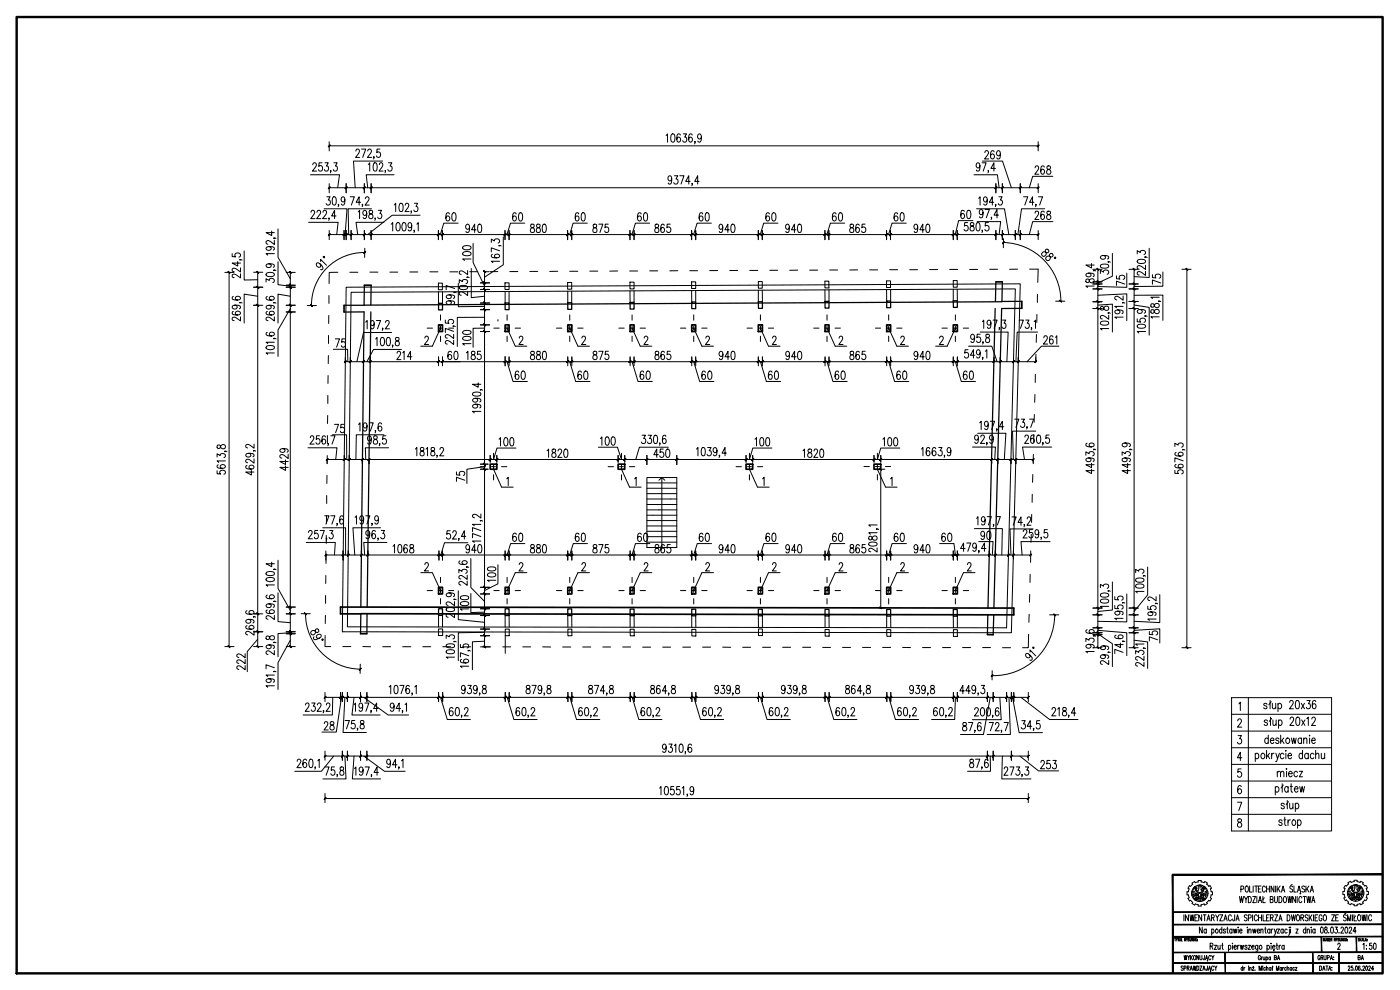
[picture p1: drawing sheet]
<svg xmlns="http://www.w3.org/2000/svg" width="420mm" height="297mm" viewBox="0 0 420 297" stroke-linecap="round" stroke-linejoin="round" font-family="sans-serif">
<defs><g id="words">
<text font-size="4.4" x="406.4" y="289.3">BA</text>
</g></defs>
<g fill="none" stroke="#000" stroke-width=".38">
<path d="M103.3 93.6h6l-1 88.5M109.3 85.6v6h-6M111.3 93.6l-1.1 88.5M111.4 85.6l-.1 6M298.7 92.6l-2.2 89.8M298.9 84.6l-.2 5.9M300.7 90.5l-191.4 1.1M300.8 84.6l-.1 5.9 6-.1M306.7 92.5l-6.1 .1-2.3 89.8M108.3 184.2l-.1 5.9M110.2 184.2l-.1 5.9M296.5 184.5l-.2 5.9"/>
<path d="M298.2 184.5l-.1 5.9"/>
</g>
<!-- layer: wymiary -->
<g fill="none" stroke="#000" stroke-width=".3">
<path d="M93.2 52.4h8.7l-.6 3.9M93.9 49.4l.1-.3a.57 .57 0 0 1 .8-.1 .57 .57 0 0 1 .1 .8l-1.1 1.5h1.2M96.6 48.8h-.8l-.1 1.1a.79 .79 0 0 1 1.2 .5 .79 .79 0 0 1-.9 .9l-.5-.4M97.5 48.8h1l-.5 1a.71 .71 0 0 1 .6 1.1 .71 .71 0 0 1-1.2 0M98.1 59h1l-.6 1a.72 .72 0 0 1 .6 1.1 .72 .72 0 0 1-1.2 0M98.8 42.5v2.8M98.8 55.1v2.8M98.8 56.3h212.8M98.8 43.8h212.8M99.3 51.3h-.2h.2l-.2 .5M99.9 59.2l.5-.2a1.67 1.67 0 0 1 0 2.5h-.2a2 2 0 0 1-.3-2.3zM100.2 48.8h1l-.5 1a.71 .71 0 0 1 .6 1.1 .71 .71 0 0 1-1.3 0"/>
<path d="M103.5 59.9l-.2 .6a.69 .69 0 0 1-.9-.7 .69 .69 0 0 1 .9-.6l.2 .7a1.18 1.18 0 0 1-.7 1.6l-.4-.3M103.9 55.1v2.8M105.1 59h1.2l-.8 2.5M106.8 45.3l.2-.4a.67 .67 0 0 1 .9 .2 .67 .67 0 0 1-.3 .9l-.9 1.2h1.2M108.5 44.7h1.3l-1 2.5M109.3 55.1v2.8M109.6 59.6l.1-.3a.59 .59 0 0 1 .9-.1 .59 .59 0 0 1 .1 .8l-1.1 1.5h1.2M110.4 45.3v-.3a.59 .59 0 0 1 .9-.1 .59 .59 0 0 1 .1 .8l-1.1 1.5h1.2M110.5 49.3l.5-.5v2.5M111.4 55.1v2.8M112.2 49l.5-.2a1.77 1.77 0 0 1 0 2.5h-.2a2 2 0 0 1-.3-2.3zM112.3 47.1h-.2h.2l-.2 .6"/>
<path d="M113.8 49.4l.2-.4a.67 .67 0 0 1 .9 .2 .67 .67 0 0 1-.3 1l-.9 1.1h1.3M114 44.7h-.8l-.1 1.1a.74 .74 0 0 1 1.1 .6 .74 .74 0 0 1-1.1 .6l-.1-.2M114.9 48.3h-8.8l.5 8M115.7 51.3h-.2h.2l-.2 .5M116.6 48.8h1l-.5 1a.72 .72 0 0 1 .6 1.1 .72 .72 0 0 1-1.3 0M118.3 52.4h-8.4l.5 3.9M199.9 40.6l.4-.4v2.5M201.6 53.6l-.3 .6a.69 .69 0 0 1-.9-.7 .69 .69 0 0 1 .9-.6l.3 .7a1.18 1.18 0 0 1-.7 1.6l-.4-.3M201.6 40.3l.4-.1a1.68 1.68 0 0 1 0 2.5h-.2a1.85 1.85 0 0 1-.2-2.4zM202.4 52.7h1l-.5 1a.72 .72 0 0 1 .6 1.1 .72 .72 0 0 1-1.3 0M204 52.7h1.3l-.9 2.5M204.2 40.5l-.1-.2-.5-.1a1.56 1.56 0 0 0 .1 2.5 .72 .72 0 0 0 .5-.9 .72 .72 0 0 0-.8-.5l-.3 .6"/>
<path d="M205.1 40.2h.9l-.5 .9a.71 .71 0 0 1 .6 1.1 .71 .71 0 0 1-1.2 0M207.1 54.4h-1.3l.9-1.7v2.5M207.7 40.5l-.1-.2-.4-.1a1.5 1.5 0 0 0 .1 2.5 .72 .72 0 0 0 .5-.9 .72 .72 0 0 0-.9-.5l-.2 .6M207.8 55.1h-.2h.2l-.2 .6M208.6 42.5h-.2h.2l-.2 .7M209.8 54.4h-1.3l.9-1.7v2.5M210.5 41l-.3 .6a.69 .69 0 0 1-.9-.7 .69 .69 0 0 1 .9-.6 1.85 1.85 0 0 1-.2 2.4l-.6-.4M292.3 52.4h7l.5 3.9M293.7 59.5l.4-.5v2.5M294.1 49.7l-.3 .6a.69 .69 0 0 1-.9-.7 .69 .69 0 0 1 .9-.6l.3 .7a1.18 1.18 0 0 1-.7 1.6l-.4-.3M294.7 48.8h1.3l-.9 2.5M294.9 48.3h6l2.6 8"/>
<path d="M295.6 45.8l.1-.3a.57 .57 0 0 1 .8-.2 .57 .57 0 0 1 0 .9l-1 1.5h1.3M296.3 59.9l-.3 .6a.69 .69 0 0 1-.9-.7 .69 .69 0 0 1 .9-.6l.3 .7a1.18 1.18 0 0 1-.7 1.6l-.4-.3M296.7 51.3h-.2h.2l-.2 .5M298.4 45.6l-.6-.4a1.5 1.5 0 0 0 .1 2.5 .7 .7 0 0 0 .6-1 .7 .7 0 0 0-1.2-.2v.4M298.7 50.5h-1.3l.9-1.7v2.5M298.9 55.1v2.8M299.8 59h.9l-.5 1a.71 .71 0 0 1 .6 1.1 .71 .71 0 0 1-1.2 0M300.2 46l-.2 .6a.7 .7 0 0 1-1-.6 .7 .7 0 0 1 1-.7l.2 .7a1.18 1.18 0 0 1-.7 1.7l-.3-.3M300.8 55.1v2.8M306.2 55.1v2.8M307.2 59h1.2l-.8 2.5M310.6 50.4l.2-.5a.67 .67 0 0 1 .9 .3 .67 .67 0 0 1-.3 .9l-.8 1.2h1.2"/>
<path d="M311.6 42.5v2.8M311.6 55.1v2.8M311.7 59h1.2l-.9 2.5M313.4 50.2l-.1-.3-.4-.1a2 2 0 0 0-.3 2.4 .69 .69 0 0 0 .9-.7 .69 .69 0 0 0-.9-.6l-.3 .6M314.3 49.9v.7a.91 .91 0 0 1 .9 .6 .91 .91 0 0 1-.3 1.1 .77 .77 0 0 1-.8-.8 .77 .77 0 0 1 .9-.8l.3-.3-.1-.5zM316 52.9h-6.1l-1 3.4M69.7 76.1v.9l1 .1a.74 .74 0 0 1 .1-1 .74 .74 0 0 1 1 0 .74 .74 0 0 1 .1 1l-.2 .1M71.3 78.5v1.3l-1.6-.9h2.5M72.1 77.9v.1v-.1l.5 .1M73.3 75.3v8.7l4-.1M80.7 79.1l.6 .3a.69 .69 0 0 1-.7 .9 .69 .69 0 0 1-.6-.9l.7-.3a1.18 1.18 0 0 1 1.6 .8l-.3 .3M80.7 74l.6 .2a.69 .69 0 0 1-.7 .9 .69 .69 0 0 1-.6-.9l.7-.2a1.18 1.18 0 0 1 1.6 .7l-.3 .3"/>
<path d="M81.5 69.3v1.4l-1.7-.9h2.5M82.2 71.4v.2v-.2l.6 .2M82.3 76.1h-2.5l.5 .5M82.3 72.1v1.2l-1.1-.8a.67 .67 0 0 0-1-.3 .67 .67 0 0 0-.2 .9l.4 .2M83.4 78.5v6.9l3.7 .5M83.4 68.7v8.5l3.7 6.4M92.6 66.7h8.9l-.5 3.7M93.3 63.7l.1-.3a.57 .57 0 0 1 .9-.2 .57 .57 0 0 1 0 .9l-1 1.5h1.2M95.1 63.7l.1-.3a.57 .57 0 0 1 .9-.2 .57 .57 0 0 1 0 .9l-1.1 1.5h1.3M96.1 79.2l.2 .6a.69 .69 0 0 1-1.1 .2 .69 .69 0 0 1 .1-1.1l.8 .3a1.22 1.22 0 0 1 .6 1.6h-.5M96.2 78.5v-.7l1.8 1.8M96.9 63.7l.1-.3a.57 .57 0 0 1 .9-.2 .57 .57 0 0 1 0 .9l-1.1 1.5h1.3"/>
<path d="M97.1 77h.3v.3h-.3zM97.3 62.6h6.8l-.5 7.8M98.8 65.5h-.2h.2l-.2 .6M98.8 69.2v2.7M98.8 70.4h4.5M100.8 64.8h-1.3l.9-1.7v2.5M101.6 61.4h-.1h.1l-.1 .6M103.3 70.4h.6h-.6M103.3 69.2v2.7M103.9 70.4h27.7M103.9 69.2v2.7M105.4 69.2v2.7"/>
<path d="M107.5 63.6l.4-.5v2.5M108.2 60.7h-1.3l.9-1.7v2.5M108.8 61.4h-.1h.1l-.1 .6M109.3 69.2v2.7M109.5 75.8a15.8 15.8 0 0 0-16 15.9M109.5 74.5l-.1 2.7M110.1 64l-.3 .5a.69 .69 0 0 1-.9-.6 .69 .69 0 0 1 .9-.7 1.85 1.85 0 0 1-.3 2.4l-.5-.3M110.9 63.2v.8a.98 .98 0 0 1 .9 .4 .98 .98 0 0 1 0 1.1 .77 .77 0 0 1-1.2-.6 .77 .77 0 0 1 1-.8l.2-.1a.55 .55 0 0 0-.3-.9zM111.4 69.2v2.7M111.5 62.6h-7l.1 7.8M112.6 65.5h-.1h.1l-.1 .6M113.5 63.1h1l-.5 1a.71 .71 0 0 1 .6 1.1 .71 .71 0 0 1-1.2-.1"/>
<path d="M115.2 66.7h-8.4l.6 3.7M117.4 67.3l.5-.5v2.5M118.3 61.5l.4-.5v2.5M119.1 66.9l.4-.1a1.67 1.67 0 0 1 0 2.5h-.1a1.85 1.85 0 0 1-.3-2.4zM120 61.1l.4-.1a2 2 0 0 1 .3 2.4l-.4 .1a1.85 1.85 0 0 1-.3-2.4zM120.9 66.9l.4-.1a1.67 1.67 0 0 1 0 2.5h-.1a1.85 1.85 0 0 1-.3-2.4zM121.6 61.6l.2-.5a.67 .67 0 0 1 .9 .3 .67 .67 0 0 1-.3 .9l-.9 1.2h1.3M123.5 63.4h-.2h.2l-.2 .6M123.6 67.6l-.3 .6a.69 .69 0 0 1-.9-.6 .69 .69 0 0 1 .9-.7l.3 .7a1.18 1.18 0 0 1-.7 1.7l-.4-.4M124.4 61h.9l-.5 1a.71 .71 0 0 1 .6 1 .71 .71 0 0 1-1.2 0M124.4 69.2h-.2h.2l-.2 .6M125.1 67.3l.4-.5v2.5"/>
<path d="M126.1 64.6h-8.4l-7.3 5.8M131.6 70.4h1.2h-1.2M131.6 69.2v2.7M132.8 70.4h18.8M132.8 69.2v2.7M134.9 64.2l-.1-.2-.4-.2a1.52 1.52 0 0 0 .1 2.5 .74 .74 0 0 0 .5-.9 .74 .74 0 0 0-.9-.5l-.3 .6M135.9 64l.4-.2a1.67 1.67 0 0 1 0 2.5h-.2a1.85 1.85 0 0 1-.2-2.3zM137.5 67h-4.3l-1 3.4M139 75.8l1-.3a1.05 1.05 0 0 1 1.4 .7 1.44 1.44 0 0 1-2 .5l-.4-.2zM139 73.9l1-.2a1.05 1.05 0 0 1 1.4 .7 1.67 1.67 0 0 1-2.5 0zM140.9 68.1l-.3 .6a.69 .69 0 0 1-.9-.7 .69 .69 0 0 1 .9-.6 1.85 1.85 0 0 1-.2 2.4l-.6-.4M141.4 77.7h-2.5l.5 .5"/>
<path d="M142 73.1v5.7l3.4 7M142.9 68.9h-1.4l1-1.6v2.5M143.6 67.4l.5-.1a1.77 1.77 0 0 1 0 2.5h-.3a2 2 0 0 1-.2-2.4zM147.4 72.8v-1.1l1 .6a.74 .74 0 0 1 1.1-.6 .74 .74 0 0 1 0 1.2M147.8 76.3l-.4 .6a1.58 1.58 0 0 0 2.5-.1 .74 .74 0 0 0-.8-.6 .74 .74 0 0 0-.6 .9l.6 .3M149.8 73.6v.2v-.2l.6 .2M149.9 78.4h-2.5l.5 .4M149.9 75.3l-2.5-.9v1.2M151 71.1v8.3l-5.6 3.8M151.6 70.4h1.2h-1.2M151.6 69.2v2.7M152.8 69.2v2.7"/>
<path d="M152.8 70.4h17.5M154.9 64.2l-.1-.2-.5-.2a1.58 1.58 0 0 0 .1 2.5 .74 .74 0 0 0 .6-.9 .74 .74 0 0 0-.9-.5l-.3 .6M155.9 64l.4-.2a1.76 1.76 0 0 1 0 2.5h-.2a2 2 0 0 1-.2-2.3zM157.5 67h-4.3l-1.1 3.4M159.3 67.4v.7a1.01 1.01 0 0 1 1 .5 1.01 1.01 0 0 1-.1 1.1 .77 .77 0 0 1-1.1-.6 .77 .77 0 0 1 1-.9l.2-.4-.1-.4zM161.1 67.4v.7a.91 .91 0 0 1 1 .6 .91 .91 0 0 1-.3 1.1 .77 .77 0 0 1-.9-.9 .77 .77 0 0 1 .9-.7l.3-.4-.1-.4zM163 67.4l.4-.1a1.77 1.77 0 0 1 0 2.5h-.1a1.44 1.44 0 0 1-.5-2zM170.3 70.4h1.3h-1.3M170.3 69.2v2.7M171.6 69.2v2.7M171.6 70.4h17.5M173.7 64.2l-.1-.2-.5-.2a1.58 1.58 0 0 0 .1 2.5 .74 .74 0 0 0 .6-.9 .74 .74 0 0 0-.9-.5l-.3 .6"/>
<path d="M174.7 64l.4-.2a1.76 1.76 0 0 1 0 2.5h-.1a1.92 1.92 0 0 1-.3-2.3zM176.3 67h-4.3l-1 3.4M178.1 67.4v.7a1.01 1.01 0 0 1 .9 .5 1.01 1.01 0 0 1 0 1.1 .77 .77 0 0 1-1.1-.6 .77 .77 0 0 1 .9-.9l.2-.1a.55 .55 0 0 0-.3-.8zM179.7 67.3h1.2l-.9 2.5M182.5 67.3h-.8l-.1 1.1a.79 .79 0 0 1 1.2 .4 .79 .79 0 0 1-.9 1l-.4-.5M189.1 70.4h1.2h-1.2M189.1 69.2v2.7M190.3 69.2v2.7M190.3 70.4h17.3M192.4 64.2l-.1-.2-.4-.2a1.52 1.52 0 0 0 0 2.5 .74 .74 0 0 0 .6-.9 .74 .74 0 0 0-.9-.5l-.3 .6M193.4 64l.4-.2a1.76 1.76 0 0 1 0 2.5h-.2a2 2 0 0 1-.2-2.3zM195 67h-4.3l-1 3.4"/>
<path d="M196.7 67.4v.7a.91 .91 0 0 1 .9 .6 .91 .91 0 0 1-.3 1.1 .77 .77 0 0 1-.8-.9 .77 .77 0 0 1 .9-.7l.3-.4-.1-.4zM199.3 67.6v-.2l-.5-.1a2 2 0 0 0-.3 2.4 .69 .69 0 0 0 .9-.7 .69 .69 0 0 0-.9-.6l-.2 .5M201.2 67.3h-1v1.1a.74 .74 0 0 1 1 0 .74 .74 0 0 1 0 1 .74 .74 0 0 1-1 .1l-.1-.2M207.6 70.4h1.2h-1.2M207.6 69.2v2.7M208.8 69.2v2.7M208.8 70.4h18.8M210.9 64.2l-.1-.2-.4-.2a1.52 1.52 0 0 0 0 2.5 .74 .74 0 0 0 .6-.9 .74 .74 0 0 0-.9-.5l-.3 .6M211.9 64l.4-.2a1.76 1.76 0 0 1 0 2.5h-.2a2 2 0 0 1-.2-2.3zM213.5 67h-4.3l-1 3.4M216.9 68.1l-.2 .6a.69 .69 0 0 1-.9-.7 .69 .69 0 0 1 .9-.6l.2 .7a1.18 1.18 0 0 1-.7 1.7l-.3-.4M218.9 68.9h-1.3l.8-1.6v2.5"/>
<path d="M219.6 67.4h.7l.3 1a1.13 1.13 0 0 1-.7 1.4 1.44 1.44 0 0 1-.5-2zM227.6 70.4h1.2h-1.2M227.6 69.2v2.7M228.8 70.4h18.8M228.8 69.2v2.7M230.9 64.2l-.1-.2-.4-.2a1.52 1.52 0 0 0 .1 2.5 .75 .75 0 0 0 .5-.9 .75 .75 0 0 0-.9-.5l-.3 .6M231.9 64l.4-.2a1.67 1.67 0 0 1 0 2.5h-.1a1.92 1.92 0 0 1-.3-2.3zM233.5 67h-4.3l-1 3.4M236.9 68.1l-.3 .6a.69 .69 0 0 1-.8-.7 .69 .69 0 0 1 .8-.6l.3 .7a1.21 1.21 0 0 1-.7 1.7l-.4-.4M238.9 68.9h-1.4l.9-1.6v2.5M239.6 67.4l.4-.1a2 2 0 0 1 .3 2.4l-.4 .1a1.85 1.85 0 0 1-.3-2.4zM247.6 70.4h1.2h-1.2"/>
<path d="M247.6 69.2v2.7M248.8 70.4h17.3M248.8 69.2v2.7M250.9 64.2l-.1-.2-.4-.2a1.52 1.52 0 0 0 0 2.5 .74 .74 0 0 0 .6-.9 .74 .74 0 0 0-.9-.5l-.3 .6M251.9 64l.4-.2a1.67 1.67 0 0 1 0 2.5h-.2a2 2 0 0 1-.2-2.3zM253.5 67h-4.3l-1 3.4M255.2 67.4v.7a.91 .91 0 0 1 1 .6 .91 .91 0 0 1-.4 1.1 .77 .77 0 0 1-.8-.9 .77 .77 0 0 1 .9-.7l.3-.4-.1-.4zM257.9 67.6l-.1-.2-.5-.1a2 2 0 0 0-.3 2.4 .69 .69 0 0 0 .9-.7 .69 .69 0 0 0-.9-.6l-.2 .5M259.6 67.3h-.9v1.1a.74 .74 0 0 1 1 0 .74 .74 0 0 1 0 1 .74 .74 0 0 1-1 .1l-.1-.2M266.1 70.4h1.2h-1.2M266.1 69.2v2.7M267.3 70.4h18.8"/>
<path d="M267.3 69.2v2.7M269.4 64.2l-.1-.2-.4-.2a1.52 1.52 0 0 0 0 2.5 .74 .74 0 0 0 .6-.9 .74 .74 0 0 0-.9-.5l-.3 .6M270.4 64l.4-.2a1.67 1.67 0 0 1 0 2.5h-.2a2 2 0 0 1-.2-2.3zM272 67h-4.3l-1 3.4M275.4 68.1l-.2 .6a.69 .69 0 0 1-.9-.7 .69 .69 0 0 1 .9-.6l.2 .7a1.18 1.18 0 0 1-.7 1.7l-.3-.4M277.4 68.9h-1.3l.8-1.6v2.5M278.1 67.4l.5-.1a1.77 1.77 0 0 1 0 2.5h-.2a1.44 1.44 0 0 1-.5-2zM286.1 70.4h1.2h-1.2M286.1 69.2v2.7M287.3 69.2v2.7M287.3 70.4h24.3M289.4 63.4l-.1-.2-.4-.1a1.53 1.53 0 0 0-.5 2.1l.2 .3a.69 .69 0 0 0 .9-.7 .69 .69 0 0 0-.9-.6l-.3 .6"/>
<path d="M290.4 63.2l.4-.1a1.67 1.67 0 0 1 0 2.5h-.1a2 2 0 0 1-.3-2.4zM290.4 66.8h-.9l-.1 1a.73 .73 0 0 1 1.2 .6 .73 .73 0 0 1-1.2 .6l-.1-.2M291.3 66.9v.7a.91 .91 0 0 1 1 .6 .91 .91 0 0 1-.4 1.1 .77 .77 0 0 1-.8-.8 .77 .77 0 0 1 .9-.7l.2-.2a.54 .54 0 0 0-.3-.8zM292 66.2h-4.3l-1 4.2M293.1 62.6h8.4l1.3 7.8M293.2 66.9l.4-.1a1.76 1.76 0 0 1 0 2.5h-.2a2 2 0 0 1-.2-2.4zM293.2 66.5h7.1l-.5 3.9M294.9 69.2h-.2h.2l-.2 .6M295 63.7l-.2 .6a.69 .69 0 0 1-.9-.7 .69 .69 0 0 1 .9-.6l.2 .7a1.18 1.18 0 0 1-.7 1.6l-.3-.3M295.7 62.9h1.2l-.9 2.4M296.6 66.8h-.9v1a.74 .74 0 0 1 1 .1 .74 .74 0 0 1 0 1 .74 .74 0 0 1-1 .1l-.1-.2M297.6 65.3h-.2h.2l-.2 .6"/>
<path d="M298.2 60.7h-1.3l.9-1.7v2.5M298.9 61.4h-.2h.2l-.2 .6M298.9 69.2v2.7M299.7 64.5h-1.4l.9-1.6v2.4M300.8 69.2v2.7M301.2 71.6l-.1 2.7M301.2 72.8a17.7 17.7 0 0 1 17.2 17.5M304.7 69.2v2.7M306.2 69.2v2.7M310.3 60.7h-1.3l.9-1.7v2.5M310.6 64l.4-.6h.5l.2 .4-.3 .9-.8 1.2h1.2M310.9 61.4h-.1h.1l-.1 .6"/>
<path d="M311.6 69.2v2.7M313 75.7l.5-.1 .8 .2a.51 .51 0 0 0 .4-.7l-.2-.3a.49 .49 0 0 0-.6 .1 .49 .49 0 0 0-.2 .5 .78 .78 0 0 1 .1 1.2 .78 .78 0 0 1-1.1 0l-.1-.5zM313.4 63.7l-.1-.3h-.4a1.53 1.53 0 0 0-.5 2.1l.2 .2a.69 .69 0 0 0 .9-.6 .69 .69 0 0 0-.9-.7l-.3 .6M313.5 62.6h-6.9l-1.1 7.8M314.2 76.9l.5-.1 .9 .3 .5-.4-.7-.7-.5 .5a.91 .91 0 0 1 .3 1.1 .91 .91 0 0 1-1 .5l-.4-.5zM314.3 63.4v.8a.93 .93 0 0 1 1 .6 .93 .93 0 0 1-.4 1.1 .79 .79 0 0 1-.8-.9 .79 .79 0 0 1 .9-.7l.3-.6a.63 .63 0 0 0-1-.3zM316 66.5h-6.1l-1 3.9M316.5 77.2h.3v.3h-.3zM327.6 79.1v1.3l-1.7-.9h2.5M330.4 79.5l.9-.3a1.07 1.07 0 0 1 1.4 .8 1.76 1.76 0 0 1-2.5 0zM331 76.7l.7 .2a.69 .69 0 0 1-.7 .9 .69 .69 0 0 1-.6-.9l.6-.2a1.2 1.2 0 0 1 1.7 .7l-.3 .3M332.6 78.5v.2v-.2l.6 .2"/>
<path d="M333.8 76v6.9l-4.3 2M341.3 76.2v-1l.9 .6a.73 .73 0 0 1 1-.6 .73 .73 0 0 1 .3 1.1l-.2 .1M341.4 78.1l.9-.3a1.07 1.07 0 0 1 1.5 .7 1.67 1.67 0 0 1-2.5 0zM343.7 77.1v.2v-.2l.6 .2M343.8 79.6v1.2l-1.6-1a.56 .56 0 0 0-.8 .2 .56 .56 0 0 0 .4 .8h.1M344.9 74.5v8.8l-4.5-.3M67.5 81.7h2.7M68.7 81.7v112.3M70 93.5h-.2l-.1 .5a1.53 1.53 0 0 0 2.1 .4l.3-.1a.7 .7 0 0 0-.7-1 .7 .7 0 0 0-.7 1l.6 .2M70 89l-.2 .1-.1 .4a1.58 1.58 0 0 0 2.5-.1 .74 .74 0 0 0-.9-.5 .74 .74 0 0 0-.6 .9l.6 .2M70.5 91.6l.6 .2a.69 .69 0 0 1-.7 .9 .69 .69 0 0 1-.6-.9 1.92 1.92 0 0 1 2.4 .3l-.4 .6M72.1 90.7v.2v-.2l.5 .2"/>
<path d="M72.2 95.1v1.2l-1.2-.9a.67 .67 0 0 0-1-.3 .67 .67 0 0 0-.2 .9l.5 .2M72.2 82.2v1.2l-1.2-.9a.67 .67 0 0 0-1-.3 .67 .67 0 0 0-.2 .9l.5 .2M72.2 80.4v1.2l-1.2-.9a.67 .67 0 0 0-1-.3 .67 .67 0 0 0-.2 1l.5 .1M76.1 91.6h2.8M76.1 86.2h2.8M76.1 81.7h2.8M77.3 88.9l-4-.6v8.6M77.3 81.7v112.3M79.8 84.6v-1l1 .5a.71 .71 0 0 1 1.1-.5 .71 .71 0 0 1 0 1.2M80 82l.9-.3a1.07 1.07 0 0 1 1.4 .8 1.67 1.67 0 0 1-2.5 0zM80.2 99.7l-.2 .1-.2 .5a1.5 1.5 0 0 0 2.5-.1 .72 .72 0 0 0-.8-.5 .72 .72 0 0 0-.6 .8l.6 .3M80.2 93.5h-.2l-.2 .5a1.5 1.5 0 0 0 2.5-.1 .75 .75 0 0 0-.9-.5 .75 .75 0 0 0-.5 .9l.6 .2"/>
<path d="M80.2 89l-.2 .1-.2 .4a1.5 1.5 0 0 0 2.5-.1 .74 .74 0 0 0-.8-.5 .74 .74 0 0 0-.6 .9l.6 .3M80.7 91.6l.6 .2a.69 .69 0 0 1-.7 .9 .69 .69 0 0 1-.6-.9l.7-.2a1.21 1.21 0 0 1 1.6 .7l-.3 .4M82.2 90.8v.2v-.2l.6 .2M82.2 81v.2v-.2l.6 .2M82.3 95.1v1.2l-1.1-.9a.67 .67 0 0 0-1-.3 .67 .67 0 0 0-.2 .9l.4 .2M85.9 93.6h2.7M85.9 91.6h2.7M85.9 86.2h2.7M85.9 81.7h2.7M85.9 85.6h2.7M87.1 92.6l-3.7 6.4v8M87.1 88.9l-3.7-.6v8.6"/>
<path d="M87.1 86.2v-.6v.6M87.1 81.7v3.9M87.1 86.2v103.4M92.2 91.7h2.8M109.7 96.6l.5-.4v2.5M112.3 97l-.1 .4-.4 .3a.71 .71 0 0 1-.6-.8 .71 .71 0 0 1 .9-.6l.2 .7a1.2 1.2 0 0 1-.7 1.7l-.3-.4M112.9 96.2h1.3l-.9 2.5M114.9 98.5h-.2h.2l-.2 .6M115.7 96.8l.1-.4a.57 .57 0 0 1 .8-.1 .57 .57 0 0 1 .1 .8l-1.1 1.6h1.3M117.5 99.8h-8.4l-2 8.7M128.2 98.5h1.6M131.6 87.5v3.5"/>
<path d="M131.6 98.5h1.2M132.2 94.5v1.6M132.2 97.9v1.1M132.8 87.5v3.5M133.6 96v.9l1.1 .1a.74 .74 0 0 1 .1-1 .74 .74 0 0 1 1 0 .74 .74 0 0 1 .1 1l-.2 .1M134.6 98.5h1.6M134.7 90.2l.4 .1a.52 .52 0 0 1 .4 .5 .52 .52 0 0 1-.4 .5h-.8l-.4-.4a1.58 1.58 0 0 1 2.5-.2l-.1 .5-.2 .1M134.7 88.5l.6 .2a.69 .69 0 0 1-.6 .9 .69 .69 0 0 1-.7-.9l.7-.2a1.25 1.25 0 0 1 1.7 .7l-.3 .3M136 97.8v.2v-.2l.7 .2M136.1 99.4l-2.5-.9v1.3M136.3 87.7v.1v-.1l.6 .1M136.4 86.6l-2.5-.9v1.2"/>
<path d="M137.5 85v7l7.9-.1M137.8 84.9v-1l1 .6a.72 .72 0 0 1 1.1-.6 .72 .72 0 0 1-.1 1.2M137.9 85.9l1-.3a1.12 1.12 0 0 1 1.4 .7 1.68 1.68 0 0 1-2.5 0zM139 99.4l1-.3a1.07 1.07 0 0 1 1.4 .7 1.44 1.44 0 0 1-2 .5l-.4-.2zM140.2 83.1v.2v-.2l.6 .2M140.3 87.4v1.3l-1.2-.9-.8-.3-.4 .2-.1 .5 .6 .4M140.3 81.2v1.2l-1.2-.9-.8-.2-.4 .1-.1 .6 .6 .3M141.4 80.5v8.8l4-.4M144.2 99.5h2.7M144.2 97.5h2.7M144.2 92.9h2.7M144.2 90.9h2.7"/>
<path d="M144.2 86.9h2.7M144.2 84.9h2.7M145.4 98.5h-3.4v5.7M145.4 95.2h-8.2v8.8M146.7 81.5h-1.3v112.6M148.2 98.5h1.6M149.4 95.9v.4M151.6 87.4v3.5M151.6 98.5h1.2M152.2 94.5v1.6M152.2 97.9v1.1M152.8 87.4v3.5"/>
<path d="M154.6 98.5h1.6M167 98.5h1.6M170.4 87.4v3.4M170.4 98.5h1.2M171 94.5v1.6M171 97.9v1.1M171.6 87.4v3.4M173.4 98.5h1.6M185.7 98.5h1.6M189.1 87.3v3.4M189.1 98.5h1.2M189.7 94.5v1.6"/>
<path d="M189.7 97.9v1.1M190.3 87.2v3.5M192.1 98.5h1.6M204.2 98.5h1.6M207.6 87.2v3.4M207.6 98.5h1.2M208.2 94.5v1.6M208.2 97.9v1.1M208.8 87.2v3.4M210.6 98.5h1.6M224.2 98.5h1.6M227.6 87.1v3.4"/>
<path d="M227.6 98.5h1.2M228.2 94.5v1.6M228.2 97.9v1.1M228.8 87.1v3.4M230.6 98.5h1.6M244.2 98.5h1.6M247.6 87v3.5M247.6 98.5h1.2M248.2 94.5v1.6M248.2 97.9v1.1M248.8 86.9v3.5M250.6 98.5h1.6"/>
<path d="M262.7 98.5h1.6M266.1 86.9v3.4M266.1 98.5h1.2M266.7 94.5v1.6M266.7 97.9v1.1M267.3 86.9v3.4M269.1 98.5h1.6M282.7 98.5h1.6M286.1 86.8v3.4M286.1 98.5h1.2M286.7 94.5v1.6M286.7 97.9v1.1"/>
<path d="M287.3 86.8v3.4M289.1 98.5h1.6M294.2 99.6h8.4l-.4 8.9M294.8 96.5l.4-.5v2.5M297.4 96.8l-.1 .4-.5 .4a.72 .72 0 0 1-.6-.9 .72 .72 0 0 1 .9-.5l.3 .6a1.2 1.2 0 0 1-.7 1.7l-.4-.3M298 96h1.3l-.9 2.5M300 98.4h-.2h.2l-.2 .6M300.9 96h.9l-.5 1a.73 .73 0 0 1 .6 1 .73 .73 0 0 1-1.1 .3l-.1-.2M305.9 96h1.2l-.9 2.5M307.8 96h1l-.5 1a.73 .73 0 0 1 .6 1.1 .73 .73 0 0 1-1.3 0M309.6 98.4h-.1h.1l-.1 .6M310.3 96.5l.5-.5v2.5"/>
<path d="M311.4 99.6h-6.1l-.4 8.9M316.8 90.4h2.8M326 83.8v.9h.7a.91 .91 0 0 1 .6-1 .91 .91 0 0 1 1.1 .4 .77 .77 0 0 1-.8 .8 .77 .77 0 0 1-.7-.9l-.4-.3zM326.7 81.9l.6 .3a.69 .69 0 0 1-.6 .9 .69 .69 0 0 1-.7-.9l.7-.3a1.21 1.21 0 0 1 1.7 .7l-.4 .4M328 92.6h2.8M328 90.5h2.8M328 86.7h2.8M328 85.2h2.8M328 84.6h2.8M328 80.8h2.8M328.3 81.1v.2v-.2l.5 .2M328.4 85.8h-2.5l.4 .5"/>
<path d="M329.5 91.6l4.3-.3v8.3M329.5 88.6l8.7-.4v8M329.5 85.2v-.6v.6M329.5 80.8v3.8M329.5 85.2v104.7M330.2 82.1v-1l1 .5a.73 .73 0 0 1 1.1-.6 .73 .73 0 0 1 0 1.3M330.4 96.6l.9-.3a1.07 1.07 0 0 1 1.4 .8 1.76 1.76 0 0 1-2.5 0zM330.4 92.1a.62 .62 0 0 0 .2 .9l.4-.1a.93 .93 0 0 1 .6-1 .93 .93 0 0 1 1.1 .4 .79 .79 0 0 1-.8 .9 .79 .79 0 0 1-.7-1l-.4-.3zM332.6 93.8v.2v-.2l.6 .2M332.7 98.6h-2.5l.5 .4M332.7 94.6v1.2l-1.1-.9-.9-.3-.5 .4v.4l.6 .3M335.1 82.7v.9l1 .1a.8 .8 0 0 1 .5-1.2 .8 .8 0 0 1 1 .9l-.5 .4"/>
<path d="M335.4 93l.6 .3a.69 .69 0 0 1-.7 .9 .69 .69 0 0 1-.6-.9 1.85 1.85 0 0 1 2.4 .2l-.4 .6M337 90.7v.3v-.3l.6 .3M337.1 95.2h-2.5l.5 .4M337.1 91.9h-2.5l.5 .5M337.1 88.8v1.3l-1.6-1.1a.59 .59 0 0 0-.9 .2 .59 .59 0 0 0 .6 .8M337.6 85.2l-2.5-.8v1.2M338.2 81.9v4.3l-8.7-.2M338.8 92.6h2.8M338.8 86.7h2.8M338.8 85.2h2.8M338.8 80.8h2.8M338.8 90.5h2.8"/>
<path d="M340.4 91.5l4.5 .7v8.4M340.4 88.6l8.6-.1v7.6M340.4 80.8v113.5M341.3 95.7v.8l1 .1a.74 .74 0 0 1 .1-1 .74 .74 0 0 1 1 0 .74 .74 0 0 1 .1 1l-.2 .1M341.4 97.5l.9-.2a1.09 1.09 0 0 1 1.5 .6 1.67 1.67 0 0 1-2.5 0zM342.1 92.9l.6 .3a.69 .69 0 0 1-.6 .9 .69 .69 0 0 1-.7-.9 1.85 1.85 0 0 1 2.4 .2l-.4 .6M343.7 94.7v.2v-.2l.6 .2M343.8 99.5h-2.5l.5 .4M343.8 81.4v1.2l-1.2-.9-.8-.2-.5 .3v.4l.6 .3M345.5 93a.63 .63 0 0 0-.1 .7 .63 .63 0 0 0 .6 .3l.2-.1a1.01 1.01 0 0 1 .5-.9 1.01 1.01 0 0 1 1.1 0 .78 .78 0 0 1-.6 1.1 .78 .78 0 0 1-.9-.9l-.3-.3zM345.5 91.2a.59 .59 0 0 0-.1 .7 .59 .59 0 0 0 .6 .3l.2-.1a1.01 1.01 0 0 1 .5-.9 1.01 1.01 0 0 1 1.1 0 .78 .78 0 0 1-.6 1.2 .78 .78 0 0 1-.9-1l-.3-.3zM345.9 82.4v.9l1 .1a.73 .73 0 0 1 .6-1.2 .73 .73 0 0 1 .6 1.2l-.2 .1"/>
<path d="M347.8 90.3v.2v-.2l.6 .2M347.9 95.1h-2.5l.5 .4M347.9 89.2h-2.5l.5 .4M348.4 84.9l-2.5-.9v1.3M349 81.6v4.3l-8.6 .1M354.7 80.8h2.8M356.2 80.8v113.5M80 103.9l.9-.2a1.05 1.05 0 0 1 1.4 .7 1.67 1.67 0 0 1-2.5 0zM82.3 101.5v.2v-.2l.5 .2M82.3 105.9h-2.5l.5 .4M82.3 102.7h-2.5l.5 .4M100 104.8h4.3l.1 3.7"/>
<path d="M100.6 101.7h1.3l-.9 2.5M103.5 101.7h-.9l-.1 1a.74 .74 0 0 1 1.2 .6 .74 .74 0 0 1-1.2 .7l-.1-.3M103.6 107.3v1.2h1.6v-1.2v1.2h3.9v1.3v-1.3h2v-1.2v1.2h20.5v-1.2M112.7 101.7l.5-.5v2.5M114.4 101.3l.5-.1a1.67 1.67 0 0 1 0 2.5h-.2a1.92 1.92 0 0 1-.3-2.4zM116.2 101.3l.4-.1a1.44 1.44 0 0 1 .5 2l-.2 .4h-.7l-.3-1zM117.9 103.6h-.2h.2l-.2 .6M118.8 101.3v.8a.93 .93 0 0 1 1 .6 .93 .93 0 0 1-.4 1 .79 .79 0 0 1-.8-.8 .79 .79 0 0 1 .9-.7l.3-.4-.1-.5zM119.2 106l.3-.6h.4l.3 .5-.2 .8-.9 1.2h1.2M120.5 104.8h-8.4l-2 3.7M120.9 105.9l.4-.5v2.5M123.6 107h-1.3l.9-1.6v2.5"/>
<path d="M131.1 108.5h7M131.6 107v2.8M132.2 100.9v1.6M132.8 107v2.8M132.8 108.5h18.8M135.5 105.7l-.5-.3a1.52 1.52 0 0 0 0 2.5 .74 .74 0 0 0 .6-.9 .74 .74 0 0 0-.9-.5l-.3 .5M136.1 102.1v1.3l-1.1-1a.67 .67 0 0 0-1-.2 .67 .67 0 0 0-.2 .9l.4 .1M136.1 100.3v1.2l-1.1-.8a.67 .67 0 0 0-1-.3 .67 .67 0 0 0-.2 .9l.4 .2M136.5 105.5l.4-.1a1.67 1.67 0 0 1 0 2.5h-.2a2 2 0 0 1-.2-2.4zM139 101.2l1-.3a1.05 1.05 0 0 1 1.4 .7 1.76 1.76 0 0 1-2.5 0zM140 105.9l.4-.5v2.5M141.4 103.1h-2.5l.5 .5"/>
<path d="M141.6 105.5v.7a.91 .91 0 0 1 .9 .6 .91 .91 0 0 1-.3 1.1 .77 .77 0 0 1-.9-.8 .77 .77 0 0 1 1-.7l.2-.2a.54 .54 0 0 0-.3-.8zM141.9 117.9l1-.3a1.05 1.05 0 0 1 1.4 .7 1.76 1.76 0 0 1-2.5 0zM142.7 119.5l.6 .3a.69 .69 0 0 1-.7 .9 .69 .69 0 0 1-.7-.9 1.85 1.85 0 0 1 2.4 .2l-.3 .6M143.5 114.9v1.3l-1.7-.9h2.5M144.2 116.9v.2v-.2l.6 .2M144.3 105.4h-1v1.1a.74 .74 0 0 1 1 0 .74 .74 0 0 1 0 1 .74 .74 0 0 1-1 .1l-.1-.2M151.6 108.5h1.2h-1.2M151.6 107v2.8M152.2 108.5l1.8 6h4.3M152.2 100.9v1.6M152.8 107.3v1.2h17.6v-1.2M152.8 108.5h.5"/>
<path d="M152.8 107v2.8M155.7 111.7l-.1-.3-.4-.1a2 2 0 0 0-.3 2.4 .7 .7 0 0 0 .9-.6 .7 .7 0 0 0-.9-.7l-.3 .6M156.7 111.4l.4-.1a1.68 1.68 0 0 1 0 2.5h-.2a1.85 1.85 0 0 1-.2-2.4zM159.4 105.5l-.1 .2a.79 .79 0 0 0 .9 .9 .71 .71 0 0 1 .1 1.1 .71 .71 0 0 1-1-.1v-.8l1-.6a.53 .53 0 0 0-.3-.8zM161.2 105.5v.7a.91 .91 0 0 1 .9 .6 .91 .91 0 0 1-.3 1.1 .77 .77 0 0 1-.9-.8 .77 .77 0 0 1 1-.7l.2-.2a.54 .54 0 0 0-.3-.8zM163 105.5l.5-.1a1.76 1.76 0 0 1 0 2.5h-.2a2 2 0 0 1-.3-2.4zM169.9 108.5h.5M170.4 108.5h1.2h-1.2M170.4 107v2.8M171 108.5l1.8 6h4.3M171 100.9v1.6M171.6 107.3v1.2h17.5v-1.2"/>
<path d="M171.6 108.5h.5M171.6 107v2.8M174.5 111.7l-.6-.4a1.5 1.5 0 0 0 .1 2.5 .72 .72 0 0 0 .6-.8 .72 .72 0 0 0-.9-.6l-.3 .6M175.5 111.4l.4-.1a2 2 0 0 1 .3 2.4l-.5 .1a1.85 1.85 0 0 1-.2-2.4zM178.1 105.5l-.1 .2a.78 .78 0 0 0 .9 .9 .7 .7 0 0 1 .2 1.1 .7 .7 0 0 1-1.1-.1v-.8l1-.6a.53 .53 0 0 0-.3-.8zM179.7 105.4h1.3l-.9 2.5M182.6 105.4h-.9l-.1 1.1a.73 .73 0 0 1 1.2 .5 .73 .73 0 0 1-1.2 .6l-.1-.2M188.6 108.5h.5M189.1 108.5h1.2h-1.2M189.1 107v2.8M189.7 108.5l1.8 6h4.2M189.7 100.9v1.6"/>
<path d="M190.3 107.3v1.2h17.3v-1.2M190.3 108.5h.5M190.3 107v2.8M193.2 111.7l-.1-.3-.4-.1a2 2 0 0 0-.3 2.4 .69 .69 0 0 0 .9-.6 .69 .69 0 0 0-.9-.7l-.3 .6M194.1 111.4l.5-.1a1.68 1.68 0 0 1 0 2.5h-.2a1.44 1.44 0 0 1-.4-2zM196.7 105.5v.7a.91 .91 0 0 1 1 .6 .91 .91 0 0 1-.3 1.1 .77 .77 0 0 1-.9-.8 .77 .77 0 0 1 .9-.7l.2-.2a.54 .54 0 0 0-.2-.8zM199.4 105.7l-.5-.3a1.52 1.52 0 0 0 .1 2.5 .75 .75 0 0 0 .5-.9 .75 .75 0 0 0-.9-.5l-.3 .5M201.2 105.4h-.9l-.1 1.1a.74 .74 0 0 1 1 0 .74 .74 0 0 1 0 1 .74 .74 0 0 1-1 .1l-.1-.2M207.1 108.5h.5M207.6 108.5h1.2h-1.2M207.6 107v2.8M208.2 108.5l1.8 6h4.2"/>
<path d="M208.2 100.9v1.6M208.8 107.3v1.2h18.8v-1.2M208.8 108.5h.5M208.8 107v2.8M211.7 111.7l-.1-.3-.4-.1a2 2 0 0 0-.3 2.4 .69 .69 0 0 0 .9-.6 .69 .69 0 0 0-.9-.7l-.3 .6M212.7 111.4l.4-.1a1.68 1.68 0 0 1 0 2.5h-.2a1.85 1.85 0 0 1-.2-2.4zM217 106.2l-.3 .6a.7 .7 0 0 1-.9-.6 .7 .7 0 0 1 .9-.7l.3 .7a1.18 1.18 0 0 1-.8 1.7l-.3-.3M218.9 107h-1.3l.9-1.6v2.5M219.6 105.5l.5-.1a1.76 1.76 0 0 1 0 2.5h-.2a2 2 0 0 1-.3-2.4zM227.1 108.5h.5M227.6 108.5h1.2h-1.2M227.6 107v2.8"/>
<path d="M228.2 108.5l1.8 6h4.3M228.2 100.9v1.6M228.8 107.3v1.2h18.8v-1.2M228.8 108.5h.5M228.8 107v2.8M231.7 111.7l-.1-.3-.5-.1a1.5 1.5 0 0 0 .1 2.5 .72 .72 0 0 0 .6-.8 .72 .72 0 0 0-.9-.6l-.3 .6M232.7 111.4l.4-.1a1.77 1.77 0 0 1 0 2.5h-.2a2 2 0 0 1-.2-2.4zM236.9 106.2l-.2 .6a.69 .69 0 0 1-.9-.6 .69 .69 0 0 1 .9-.7l.2 .7a1.18 1.18 0 0 1-.7 1.7l-.3-.3M238.9 107h-1.3l.9-1.6v2.5M239.6 105.5l.5-.1a1.67 1.67 0 0 1 0 2.5h-.2a1.85 1.85 0 0 1-.3-2.4zM247.1 108.5h.5M247.6 108.5h1.2h-1.2"/>
<path d="M247.6 107v2.8M248.2 108.5l1.8 6h4.3M248.2 100.9v1.6M248.8 107.3v1.2h17.3v-1.2M248.8 108.5h.5M248.8 107v2.8M251.7 111.7l-.1-.3-.4-.1a2 2 0 0 0-.3 2.4 .69 .69 0 0 0 .9-.6 .69 .69 0 0 0-.9-.7l-.3 .6M252.6 111.4l.5-.1a1.68 1.68 0 0 1 0 2.5h-.2a1.44 1.44 0 0 1-.4-2zM255.2 105.5v.7a.91 .91 0 0 1 1 .6 .91 .91 0 0 1-.3 1.1 .77 .77 0 0 1-.9-.8 .77 .77 0 0 1 .9-.7l.2-.2a.54 .54 0 0 0-.2-.8zM257.9 105.7l-.6-.3a1.55 1.55 0 0 0 .2 2.5 .75 .75 0 0 0 .5-.9 .75 .75 0 0 0-.9-.5l-.3 .5M259.7 105.4h-.9l-.1 1.1a.74 .74 0 0 1 1 0 .74 .74 0 0 1 0 1 .74 .74 0 0 1-1 .1l-.1-.2M265.6 108.5h.5"/>
<path d="M266.1 108.5h1.2h-1.2M266.1 107v2.8M266.7 108.5l1.8 6h4.3M266.7 100.9v1.6M267.3 107.3v1.2h18.8v-1.2M267.3 108.5h.5M267.3 107v2.8M270.2 111.7l-.1-.3-.4-.1a2 2 0 0 0-.3 2.4 .69 .69 0 0 0 .9-.6 .69 .69 0 0 0-.9-.7l-.3 .6M271.1 111.4l.5-.1a1.68 1.68 0 0 1 0 2.5h-.2a1.44 1.44 0 0 1-.4-2zM275.5 106.2l-.3 .6a.69 .69 0 0 1-.9-.6 .69 .69 0 0 1 .9-.7 1.85 1.85 0 0 1-.3 2.4l-.5-.3M277.4 107h-1.3l.9-1.6v2.5M278.1 105.5l.5-.1a1.76 1.76 0 0 1 0 2.5h-.2a2 2 0 0 1-.3-2.4z"/>
<path d="M285.6 108.5h.5M286.1 108.5h1.2h-1.2M286.1 107v2.8M286.7 108.5l1.8 6h4.3M286.7 100.9v1.6M287.3 107.3v1.2h11v-1.2v1.2h1.9v-1.2v1.2h4v-1.2v1.2h1.4v-1.2v1.2h5.3v-1.2M287.3 108.5h.5M287.3 107v2.8M290.2 111.7l-.1-.3-.5-.1a1.5 1.5 0 0 0 .1 2.5 .72 .72 0 0 0 .6-.8 .72 .72 0 0 0-.9-.6l-.3 .6M290.5 104.9h-.9l-.1 1.1a.74 .74 0 0 1 1 .1 .74 .74 0 0 1 0 1 .74 .74 0 0 1-1 .1l-.1-.2M290.7 103.9h6.9l1.7 4.6M291.2 111.4l.4-.1a2 2 0 0 1 .3 2.4l-.5 .1a2 2 0 0 1-.2-2.4z"/>
<path d="M292.5 101.1l-.3 .6a.69 .69 0 0 1-.9-.6 .69 .69 0 0 1 .9-.7 1.85 1.85 0 0 1-.3 2.4l-.5-.4M292.6 106.6h-1.3l.8-1.7v2.5M294.2 105.7l-.1 .4a.52 .52 0 0 1-.5 .4 .52 .52 0 0 1-.5-.4v-.8a.52 .52 0 0 1 .5-.4 .52 .52 0 0 1 .5 .4l.1 .4a1.2 1.2 0 0 1-.7 1.7l-.4-.4M294.2 100.3h-.9l-.1 1a.74 .74 0 0 1 1 .1 .74 .74 0 0 1 0 1 .74 .74 0 0 1-1 .1l-.1-.2M295 107.3h-.2h.2l-.2 .6M295.1 102.6h-.2h.2l-.2 .6M295.7 105.4l.5-.5v2.5M296 100.4v.7a.91 .91 0 0 1 .9 .6 .91 .91 0 0 1-.3 1.1 .79 .79 0 0 1-.9-.9 .79 .79 0 0 1 1-.7l.1-.1a.54 .54 0 0 0-.2-.8zM313.3 101.3l.1-.3a.57 .57 0 0 1 .8-.1 .57 .57 0 0 1 0 .8l-1.1 1.5h1.3M316 101.1l-.1-.2-.4-.2a1.56 1.56 0 0 0 .1 2.5 .72 .72 0 0 0 .5-.8 .72 .72 0 0 0-.9-.6l-.2 .6M316.7 101.2l.5-.5v2.5M317.8 103.9h-5.3l-4.3 4.6"/>
<path d="M65.2 137.1v-.9l.9 .5a.73 .73 0 0 1 1-.6 .73 .73 0 0 1 .3 1.1l-.2 .1M65.3 133.6a.62 .62 0 0 0 .2 1l.5-.1a.94 .94 0 0 1 .6-1 .94 .94 0 0 1 1 .3 .79 .79 0 0 1-.8 .9 .79 .79 0 0 1-.7-.9l-.4-.3zM65.5 139.5l-.3 .5a1.55 1.55 0 0 0 2.4-.1 .75 .75 0 0 0-.9-.5 .75 .75 0 0 0-.5 .9l.6 .2M67.5 135.4v.1v-.1l.6 .1M67.6 138.3h-2.4l.4 .5M74.1 139.6l-.4 .6a1.5 1.5 0 0 0 2.5-.1 .74 .74 0 0 0-.8-.5 .74 .74 0 0 0-.6 .8l.6 .3M74.6 136l.6 .3a.69 .69 0 0 1-.7 .8 .69 .69 0 0 1-.6-.8l.7-.3a1.18 1.18 0 0 1 1.6 .7l-.3 .4M76.1 135.2v.2v-.2l.6 .2M76.2 137.7v1.3l-1.1-1a.67 .67 0 0 0-1-.2 .67 .67 0 0 0-.2 .9l.4 .1M76.2 133.3v1.2l-1.1-.9a.67 .67 0 0 0-1-.3 .67 .67 0 0 0-.2 .9l.4 .2M84.8 134.6l.6 .3a.69 .69 0 0 1-.6 .9 .69 .69 0 0 1-.7-.9l.7-.3a1.18 1.18 0 0 1 1.7 .7l-.4 .4M85.7 139.8v1.3l-1.7-.9h2.5"/>
<path d="M85.7 138v1.3l-1.7-.8h2.5M86.5 136.3v1.3l-1.2-1a.67 .67 0 0 0-.9-.2 .67 .67 0 0 0-.3 .9l.5 .1M92.4 134.4h8.7l-.3 3.5M93.1 131.3l.1-.3a.57 .57 0 0 1 .8-.1 .57 .57 0 0 1 .1 .8l-1.1 1.6h1.3M95.9 130.8h-.9l-.1 1.1a.79 .79 0 0 1 1.3 .4 .79 .79 0 0 1-1 1l-.4-.5M97.7 131.1l-.1-.2-.4-.1a2 2 0 0 0-.3 2.4 .69 .69 0 0 0 .8-.7 .69 .69 0 0 0-.8-.6l-.3 .5M98.2 139.1v-1.2h5.1v-1.3v1.3h1.5v-1.3v1.3h4v1.2v-1.2h1.9v1.2v-1.2h186.9v1.2v-1.2h1.9v1.2v-1.2h3.9v1.2v-1.2h1.5v1.2v-1.2h5.2v1.2M98.6 133.2h-.2h.2l-.2 .6M99.3 130.8h1.2l-.8 2.5M99.7 130.5h4.3l.1 7.4M100.4 127.3h1.2l-.9 2.5M103.2 127.3h-.9l-.1 1.1 .1-.1a.76 .76 0 0 1 1.1 .7 .76 .76 0 0 1-1.2 .6v-.2"/>
<path d="M107.6 127.3l.4-.4v2.5M110.2 127.7l-.3 .6a.69 .69 0 0 1-.9-.7 .69 .69 0 0 1 .9-.6l.3 .7a1.18 1.18 0 0 1-.8 1.7l-.3-.4M110.8 126.9h1.2l-.9 2.5M111.4 131.6l-.2 .6a.69 .69 0 0 1-.9-.7 .69 .69 0 0 1 .9-.6l.2 .7a1.18 1.18 0 0 1-.7 1.7l-.3-.4M112.2 130.9v.7a.91 .91 0 0 1 1 .6 .91 .91 0 0 1-.3 1.1 .77 .77 0 0 1-.9-.9 .77 .77 0 0 1 .9-.7l.3-.4-.1-.4zM112.7 129.2h-.1h.1l-.1 .7M114 133.2h-.2h.2l-.2 .6M114.5 127.2l-.1-.2-.4-.1a1.5 1.5 0 0 0 .1 2.5 .72 .72 0 0 0 .5-.9 .72 .72 0 0 0-.9-.5l-.2 .6M115.2 130.5h-8.3l-.1 7.4M115.8 130.8h-.9l-.1 1.1a.74 .74 0 0 1 1 0 .74 .74 0 0 1 0 1 .74 .74 0 0 1-1 .1l-.1-.2M116.6 134.4h-7l.2 3.5M124.6 134.7l.5-.4v2.5"/>
<path d="M126.2 134.4v.7a.91 .91 0 0 1 1 .6 .91 .91 0 0 1-.3 1.1 .77 .77 0 0 1-.9-.8 .77 .77 0 0 1 1-.8l.2-.3-.1-.5zM127.8 134.7l.5-.4v2.5M129.5 134.4v.7a.91 .91 0 0 1 .9 .6 .91 .91 0 0 1-.3 1.1 .77 .77 0 0 1-.9-.8 .77 .77 0 0 1 1-.8l.2-.3-.1-.5zM131.2 136.6h-.1h.1l-.1 .6M132 134.9l.1-.4a.57 .57 0 0 1 .8-.1 .57 .57 0 0 1 .1 .8l-1 1.6h1.2M142.7 121.3l.6 .3a.69 .69 0 0 1-.7 .9 .69 .69 0 0 1-.7-.9 1.85 1.85 0 0 1 2.4 .2l-.1 .5-.2 .1M144.2 139.3h2.3M144.3 123.4h-2.5l.5 .5M147.1 136.6v2.1M148.1 136v1.6M148.1 139.4v1.2M149.1 136.6v2.1"/>
<path d="M149.8 131.8l.4-.5v2.5M151.5 131.4l.4-.1a1.68 1.68 0 0 1 0 2.5h-.2a1.85 1.85 0 0 1-.2-2.4zM153.2 131.4l.5-.1a1.77 1.77 0 0 1 0 2.5h-.2a2 2 0 0 1-.3-2.4zM154.9 134.4h-5.8l-1 3.5M164.2 135.2l.4-.5v2.5M165.8 134.9v.7a.91 .91 0 0 1 .9 .6 .91 .91 0 0 1-.3 1 .77 .77 0 0 1-.9-.8 .77 .77 0 0 1 1-.7l.3-.4-.1-.4zM167.5 135.3l.1-.3a.59 .59 0 0 1 .8-.1 .59 .59 0 0 1 .1 .8l-1.1 1.5h1.3M169.5 134.9l.4-.2a2 2 0 0 1 .3 2.4l-.5 .1a1.85 1.85 0 0 1-.2-2.3zM179.6 134.2h5.7l1.2 3.7M180.2 131.6l.4-.5v2.5M181.9 131.2l.4-.1a1.67 1.67 0 0 1 0 2.5h-.1a2 2 0 0 1-.3-2.4zM183.7 131.2l.4-.1a1.67 1.67 0 0 1 0 2.5h-.2a1.92 1.92 0 0 1-.2-2.4z"/>
<path d="M185.5 136.6v2.1M186.5 136v1.6M186.5 139.4v1.2M187.5 136.6v2.1M192.7 130.6h1l-.5 1a.72 .72 0 0 1 .6 1 .72 .72 0 0 1-1.3 0M194.1 136.6v2.8M194.5 130.6h1l-.6 1a.72 .72 0 0 1 .7 1 .72 .72 0 0 1-1.3 0M196.4 130.7l.4-.1a2 2 0 0 1 .3 2.4l-.5 .1a2 2 0 0 1-.2-2.4zM197.6 136.4h-1.4l.9-1.7v2.5M198.1 133h-.2h.2l-.2 .6M199.1 134.7h-.9l-.1 1.1a.74 .74 0 0 1 1 .1 .74 .74 0 0 1 0 1 .74 .74 0 0 1-1 .1l-.1-.2M199.9 131l-.1-.3-.5-.1a2 2 0 0 0-.2 2.4 .69 .69 0 0 0 .8-.7 .69 .69 0 0 0-.8-.6l-.3 .6"/>
<path d="M200.1 134.9l.4-.2a1.68 1.68 0 0 1 0 2.5h-.2a1.85 1.85 0 0 1-.2-2.3zM200.6 134.2h-8.7l-1.1 3.7M203.1 136.6v2.8M209 134.7l.5-.4v2.5M210.7 134.4l.5-.1a1.76 1.76 0 0 1 0 2.5h-.2a1.92 1.92 0 0 1-.3-2.4zM212.4 134.3h1l-.5 .9a.72 .72 0 0 1 .6 1.1 .72 .72 0 0 1-1.3 0M215.2 135.1l-.3 .6a.69 .69 0 0 1-.9-.6 .69 .69 0 0 1 .9-.7 1.85 1.85 0 0 1-.3 2.4l-.5-.4M216 136.6h-.2h.2l-.2 .6M218 136h-1.3l.9-1.7v2.5M223.9 136.6v2.1M224.9 136v1.6M224.9 139.4v1.2"/>
<path d="M225.9 136.6v2.1M226.6 131.8l.4-.5v2.5M228.3 131.4l.4-.1a1.77 1.77 0 0 1 0 2.5h-.2a2 2 0 0 1-.2-2.4zM230 131.4l.5-.1a1.77 1.77 0 0 1 0 2.5h-.2a1.92 1.92 0 0 1-.3-2.4zM231.6 134.4h-5.7l-1 3.5M241 135.2l.4-.5v2.5M242.6 134.9v.7a1.01 1.01 0 0 1 .9 .5 1.01 1.01 0 0 1 0 1 .78 .78 0 0 1-1.2-.5 .78 .78 0 0 1 1-.9l.2-.1a.55 .55 0 0 0-.3-.9zM244.3 135.3l.2-.4a.67 .67 0 0 1 .9 .2 .67 .67 0 0 1-.3 .9l-.9 1.2h1.2M246.3 134.9l.4-.2a1.77 1.77 0 0 1 0 2.5h-.2a2 2 0 0 1-.2-2.3zM259.3 140h1.6M262.3 136.6v2.1M262.7 140h1.2"/>
<path d="M263.3 136v1.6M263.3 139.4v1.2M264.3 136.6v2.1M265 131.8l.4-.5v2.5M265.7 140h1.6M266.7 131.4l.4-.1a1.77 1.77 0 0 1 0 2.5h-.1a1.92 1.92 0 0 1-.3-2.4zM268.4 131.4l.5-.1a1.68 1.68 0 0 1 0 2.5h-.2a1.92 1.92 0 0 1-.3-2.4zM270 134.4h-5.7l-1 3.5M276.5 134.7l.5-.4v2.5M279 134.6l-.1-.2-.4-.1a1.5 1.5 0 0 0 .1 2.5 .75 .75 0 0 0 .5-.9 .75 .75 0 0 0-.9-.6l-.2 .7M280.8 134.6l-.5-.3a1.5 1.5 0 0 0 .1 2.5 .74 .74 0 0 0 .5-.9 .74 .74 0 0 0-.9-.6l-.3 .7M281.7 134.3h1l-.5 .9a.72 .72 0 0 1 .6 1.1 .72 .72 0 0 1-1.3 0"/>
<path d="M283.5 136.6h-.2h.2l-.2 .6M285.4 135.1l-.3 .6a.69 .69 0 0 1-.9-.6 .69 .69 0 0 1 .9-.7l.3 .7a1.18 1.18 0 0 1-.8 1.7l-.3-.4M291.8 134.1h6.9l-.2 3.8M293.4 130h8.5l-.5 7.9M293.6 131.3l-.2 .6a.69 .69 0 0 1-.9-.6 .69 .69 0 0 1 .9-.7l.2 .7a1.25 1.25 0 0 1-.7 1.7l-.3-.3M294 126.9l.5-.5v2.5M294.3 131.1l.2-.5a.67 .67 0 0 1 .9 .3 .67 .67 0 0 1-.3 .9l-.8 1.2h1.2M296.2 132.9h-.2h.2l-.2 .6M296.6 127.2l-.3 .6a.69 .69 0 0 1-.9-.6 .69 .69 0 0 1 .9-.7l.3 .7a1.21 1.21 0 0 1-.7 1.7l-.4-.3M297.2 126.4h1.3l-.9 2.5M298.1 131.3l-.3 .6a.69 .69 0 0 1-.9-.6 .69 .69 0 0 1 .9-.7 1.92 1.92 0 0 1-.2 2.4l-.5-.1v-.2M299.2 128.8h-.2h.2l-.2 .6"/>
<path d="M301.2 128h-1.3l.9-1.6v2.5M304.5 125.8h1.3l-.9 2.5M306.5 125.8h1l-.6 .9a.73 .73 0 0 1 .6 1.1 .73 .73 0 0 1-1.2 0M307.6 131.1l.2-.5a.67 .67 0 0 1 .9 .3 .67 .67 0 0 1-.3 .9l-.9 1.2h1.2M308.3 128.1h-.2h.2l-.2 .6M309 125.8h1.2l-.9 2.5M310.3 130.9v-.3l-.5-.1a1.53 1.53 0 0 0-.4 2.2l.1 .2a.7 .7 0 0 0 1-.6 .7 .7 0 0 0-1-.7l-.2 .6M310.9 129.4h-7l.2 8.5M311.4 130.6l.4-.1a1.44 1.44 0 0 1 .5 2l-.2 .4-.5 .1a1.92 1.92 0 0 1-.2-2.4zM313.1 132.9h-.3h.3l-.3 .6M314.8 130.5h-.9v1.1a.8 .8 0 0 1 1.2 .5 .8 .8 0 0 1-.9 .9l-.4-.5M315.6 134.1h-8.7l.6 3.8"/>
<path d="M325.9 136.6v-1l1 .5a.72 .72 0 0 1 1-.6 .72 .72 0 0 1 0 1.3M326.3 133l-.3 .1-.1 .4a1.5 1.5 0 0 0 2.5 0 .74 .74 0 0 0-.9-.6 .74 .74 0 0 0-.6 .9l.7 .3M326.7 137.4l.6 .3a.69 .69 0 0 1-.6 .8 .69 .69 0 0 1-.7-.8l.7-.3a1.21 1.21 0 0 1 1.7 .7l-.4 .4M327.6 139v1.3l-1.7-.9h2.5M328.3 134.8v.2v-.2l.5 .2M336.8 136.6v-1l.9 .5a.72 .72 0 0 1 1.1-.6 .72 .72 0 0 1 0 1.3M337.6 137.4l.6 .3a.69 .69 0 0 1-.7 .8 .69 .69 0 0 1-.7-.8l.8-.3a1.25 1.25 0 0 1 1.7 .7l-.4 .4M337.6 132.9l.6 .3a.69 .69 0 0 1-.7 .9 .69 .69 0 0 1-.7-.9 1.92 1.92 0 0 1 2.5 .3l-.2 .4-.2 .1M338.4 139v1.3l-1.6-.9h2.5M339.1 134.8v.2v-.2l.6 .2M352.6 134v-1l1 .5a.72 .72 0 0 1 1.1-.6 .72 .72 0 0 1-.1 1.3M353 139.3l-.3 .1-.1 .5a1.77 1.77 0 0 0 2.5 0 .71 .71 0 0 0-.8-.6 .71 .71 0 0 0-.6 .9l.6 .2"/>
<path d="M353 135.7l-.4 .6a1.5 1.5 0 0 0 2.5-.1 .7 .7 0 0 0-1-.6 .7 .7 0 0 0-.2 1.2h.4M355 134.9v.2v-.2l.6 .2M355.1 138.3l-2.5-.9v1.2M65.2 141.3v.8l1 .1a.8 .8 0 0 1 .5-1.2 .8 .8 0 0 1 .9 .9l-.4 .4M75.4 141.2v1.3l-1.7-.9h2.5M92.6 159.8l.1-.4a.57 .57 0 0 1 .8-.1 .57 .57 0 0 1 .1 .8l-1.1 1.6h1.3M95.4 159.2h-.9l-.1 1a.8 .8 0 0 1 1.2 .5 .8 .8 0 0 1-.9 1l-.4-.5M96.1 159.2h1.2l-.9 2.5M96.9 158.4h6.8v8.1M97.5 154.8h1.2l-.9 2.5M98.9 159.2h1l-.5 .9a.72 .72 0 0 1 .6 1.1 .72 .72 0 0 1-1.2 0M99.3 154.8h1.2l-.9 2.5"/>
<path d="M101.2 157.2h-.2h.2l-.2 .6M103 155.1l-.1-.2-.4-.1a2 2 0 0 0-.3 2.4 .69 .69 0 0 0 .9-.7 .69 .69 0 0 0-.9-.6l-.3 .5M106.6 155.2l.4-.4v2.5M109.1 155.6l-.2 .6a.7 .7 0 0 1-1-.7 .7 .7 0 0 1 1-.7l.2 .8a1.25 1.25 0 0 1-.7 1.7l-.3-.4M109.8 154.8h1.2l-.9 2.5M111 160l-.3 .6a.67 .67 0 0 1-.9-.7 .67 .67 0 0 1 .9-.6 1.87 1.87 0 0 1-.3 2.4l-.5-.4M111.7 157.1h-.2h.2l-.2 .6M112.6 159.5l-.5-.3a1.58 1.58 0 0 0 .1 2.5 .74 .74 0 0 0 .5-.9 .74 .74 0 0 0-.9-.6l-.2 .6M113.6 155.6l-.3 .6a.69 .69 0 0 1-.9-.7 .69 .69 0 0 1 .9-.7l.3 .8a1.25 1.25 0 0 1-.7 1.7l-.4-.4M114.2 158.4h-8.3l.6 8.1M114.4 159.2h1l-.5 .9a.73 .73 0 0 1 .5 1 .73 .73 0 0 1-1.1 .3v-.2M135.1 159.2h-.9l-.1 1.1a.74 .74 0 0 1 1 .1 .74 .74 0 0 1 0 1 .74 .74 0 0 1-1 .1l-.1-.2"/>
<path d="M135.9 159.8l.2-.4a.67 .67 0 0 1 .9 .2 .67 .67 0 0 1-.3 1l-.9 1.1h1.2M137 141.6v.9l1 .1a.74 .74 0 0 1 .7-1.2 .74 .74 0 0 1 .6 1.2h-.3M139.5 144.1l-2.5-.9v1.2M144.1 140h1.6M144.2 140.8h2.3M144.2 156.2v.2v-.2l.6 .2M144.3 159.2l-2.5-.9v1.2M144.3 157.3h-2.5l.5 .5M144.3 154.2v1.2l-1.2-.9a.67 .67 0 0 0-.9-.2 .67 .67 0 0 0-.3 .9l.5 .1M145.4 140l-5.3 .8v4.3M147.5 140h1.2M148.1 142.4v1.6"/>
<path d="M150.5 140h1.6M182.5 140h1.6M185.9 140h1.2M186.5 142.4v1.6M188.9 140h1.6M220.9 140h1.6M224.3 140h1.2M224.9 142.4v1.6M227.3 140h1.6M263.1 158.7v.2v-.2l.6 .2M263.2 159.8h-2.5l.5 .5M263.2 157.5h-2.5l.5 .5"/>
<path d="M263.3 142.4v1.6M263.9 140.8h1.7M264.3 140.8v41.6M292.4 158.6h8.4l-.1 7.9M293.1 155.5l.4-.5v2.5M295.7 155.9l-.3 .5a.69 .69 0 0 1-.9-.6 .69 .69 0 0 1 .9-.7l.3 .8a1.18 1.18 0 0 1-.8 1.6l-.3-.3M296.3 155h1.2l-.9 2.5M296.4 159.5l.4-.1a1.67 1.67 0 0 1 0 2.5h-.1a1.85 1.85 0 0 1-.3-2.4zM298.2 157.4h-.1h.1l-.1 .6M299 155h1.2l-.9 2.5M303.7 155.1h1.3l-.9 2.5M306.8 156.7h-1.3l.9-1.6v2.5"/>
<path d="M307.1 159.5l.1-.4a.57 .57 0 0 1 .8-.1 .57 .57 0 0 1 .1 .8l-1.1 1.6h1.3M307.5 157.5h-.2h.2l-.2 .6M308.3 155.7l.1-.5a.67 .67 0 0 1 1 .3 .67 .67 0 0 1-.3 .9l-.9 1.2h1.2M309.9 158.9h-.9l-.1 1.1a.73 .73 0 0 1 1.2 .6 .73 .73 0 0 1-1.2 .5l-.1-.2M310 158.7h-6.9l.3 7.8M311.7 159.8l-.2 .5a.69 .69 0 0 1-.9-.6 .69 .69 0 0 1 .9-.7l.2 .8a1.18 1.18 0 0 1-.7 1.6l-.3-.4M314.3 158.9h-.9v1.1a.73 .73 0 0 1 1.1 .6 .73 .73 0 0 1-1.1 .5l-.1-.2M327.6 140.8v1.3l-1.7-.9h2.5M338.4 140.8v1.3l-1.6-.9h2.5M352.6 141.1v.9l1.1 .1a.78 .78 0 0 1 .4-1.2 .78 .78 0 0 1 1 .9l-.5 .4M80 173.5l.9-.2a1.05 1.05 0 0 1 1.4 .7 1.67 1.67 0 0 1-2.5 0zM80 171.7l.9-.2a1.05 1.05 0 0 1 1.4 .7 1.76 1.76 0 0 1-2.5 0z"/>
<path d="M80.2 178.5l-.4 .6a1.5 1.5 0 0 0 2.5-.1 .7 .7 0 0 0-1-.6 .7 .7 0 0 0-.1 1.2h.3M81.5 168.7v1.3l-1.7-.9h2.5M82.3 170.8v.1v-.1l.5 .1M82.3 175.5h-2.5l.5 .4M83.4 177.9v8.6l3.7 .3M83.4 168.1v8.5l3.7 6.6M91.9 162.8h8.7l-.2 3.7M97.8 166.5h6.7v-1.2v1.2h4v-1.2v1.2h1.9v-1.2v1.2h21.3M97.8 165.3v2.7M98 161.5h-.1h.1l-.1 .6M103 165.3v2.7M113.5 161.5h-.1h.1l-.1 .6"/>
<path d="M116.1 162.8h-6.9l.2 3.7M117.9 163.9l.5-.5v2.5M119.6 163.5l.5-.1a1.77 1.77 0 0 1 0 2.5h-.2a2 2 0 0 1-.3-2.4zM122.2 163.8l-.1-.3-.4-.1a2 2 0 0 0-.3 2.4 .69 .69 0 0 0 .9-.7 .69 .69 0 0 0-.9-.6l-.2 .6M123.1 163.5v.7a1.01 1.01 0 0 1 1 .5 1.01 1.01 0 0 1-.1 1.1 .78 .78 0 0 1-1.1-.6 .78 .78 0 0 1 .9-.8l.2-.2a.55 .55 0 0 0-.3-.8zM128.2 177.2h1.6M131.6 177.2h1.2M131.7 166.5h1.1h-1.1M131.7 165.3v2.7M132.2 173.2v1.6M132.2 176.6v1.2M132.2 179.6v1.6"/>
<path d="M132.8 165.3v2.7M132.8 166.5h18.8M134.6 177.2h1.6M134.7 177.9l.6 .3a.69 .69 0 0 1-.6 .9 .69 .69 0 0 1-.7-.9 1.85 1.85 0 0 1 2.4 .2l-.1 .5-.2 .1M136.3 179.8v.1v-.1l.6 .1M137.5 177.3v8.6l7.9 .8M137.7 171.9v-1l.9 .5a.73 .73 0 0 1 1.1-.6 .73 .73 0 0 1 0 1.2M137.8 161.6h-.2h.2l-.2 .6M138 168.3l-.3 .5a1.52 1.52 0 0 0 2.5-.1 .75 .75 0 0 0-.9-.5 .75 .75 0 0 0-.5 .9l.6 .3M138.3 179l1-.3a1.07 1.07 0 0 1 1.4 .7 1.67 1.67 0 0 1-2.5 0zM139.8 160.9h-1.3l.9-1.7v2.5M140.1 170.1v.2v-.2l.6 .2"/>
<path d="M140.2 174.4v1.2l-1.6-1.1a.58 .58 0 0 0-.9 .3 .58 .58 0 0 0 .6 .7M140.2 172.6v1.2l-1.6-1.1a.56 .56 0 0 0-.9 .3 .56 .56 0 0 0 .6 .7M140.4 162.8h-7l-1.1 3.7M140.9 164.2l-.2 .6a.69 .69 0 0 1-.9-.6 .69 .69 0 0 1 .9-.7l.2 .7a1.21 1.21 0 0 1-.6 1.7l-.4-.3M141.3 178.1v5.7l4.1-.1M141.3 167.6v8.7l4.1 4.2M142.9 165.1h-1.3l.9-1.7v2.5M143.6 163.5l.5-.1a2 2 0 0 1 .3 2.4l-.5 .1a1.85 1.85 0 0 1-.3-2.4zM144.2 178.2h2.7M144.2 176.2h2.7M144.3 162.3h-2.5l.5 .5M144.3 161l-2.5-.9v1.3"/>
<path d="M146.4 172.1l1-.2a1.07 1.07 0 0 1 1.4 .7 1.67 1.67 0 0 1-2.5 0zM146.4 170.3l1-.2a1.07 1.07 0 0 1 1.4 .7 1.76 1.76 0 0 1-2.5 0zM148.2 177.2h1.6M148.8 174.1h-2.5l.5 .4M149.4 169.4v5.8l-4 2M151.6 166.5h1.2h-1.2M151.6 165.3v2.7M151.6 177.2h1.2M152.2 173.2v1.6M152.2 176.6v1.2M152.2 179.6v1.6M152.8 165.3v2.7"/>
<path d="M152.8 166.5h17.6M154.6 177.2h1.6M154.9 160.3v-.2l-.5-.1a1.52 1.52 0 0 0 .1 2.5 .74 .74 0 0 0 .5-.9 .74 .74 0 0 0-.9-.6l-.3 .6M155.9 160.1l.4-.1a1.67 1.67 0 0 1 0 2.5h-.1a2 2 0 0 1-.3-2.4zM157.5 163.1h-4.3l-1 3.4M159.4 163.5v.7a1.01 1.01 0 0 1 .9 .5 1.01 1.01 0 0 1 0 1.1 .78 .78 0 0 1-1.2-.6 .78 .78 0 0 1 1-.8l.2-.2a.55 .55 0 0 0-.3-.8zM161.2 163.5v.7a1.01 1.01 0 0 1 .9 .5 1.01 1.01 0 0 1 0 1.1 .77 .77 0 0 1-1.2-.6 .77 .77 0 0 1 1-.8l.2-.4v-.5zM163 163.5l.5-.1a1.77 1.77 0 0 1 0 2.5h-.2a2 2 0 0 1-.3-2.4zM167 177.2h1.6M170.4 166.5h1.2h-1.2M170.4 165.3v2.7M170.4 177.2h1.2"/>
<path d="M171 173.2v1.6M171 176.6v1.2M171 179.6v1.6M171.6 165.3v2.7M171.6 166.5h17.5M173.4 177.2h1.6M173.7 160.3v-.2l-.5-.1a1.52 1.52 0 0 0 .1 2.5 .74 .74 0 0 0 .5-.9 .74 .74 0 0 0-.9-.6l-.3 .6M174.7 160.1l.5-.1a1.76 1.76 0 0 1 0 2.5h-.2a2 2 0 0 1-.3-2.4zM176.3 163.1h-4.3l-1 3.4M178.1 163.5v.7a1.01 1.01 0 0 1 1 .5 1.01 1.01 0 0 1-.1 1.1 .78 .78 0 0 1-1.1-.6 .78 .78 0 0 1 .9-.8l.2-.2a.55 .55 0 0 0-.3-.8zM179.7 163.4h1.3l-.9 2.5M182.6 163.4h-.9l-.1 1.1a.79 .79 0 0 1 1.3 .4 .79 .79 0 0 1-1 1l-.4-.5"/>
<path d="M185.7 177.2h1.6M189.1 166.5h1.2h-1.2M189.1 165.3v2.7M189.1 177.2h1.2M189.7 173.2v1.6M189.7 176.6v1.2M189.7 179.6v1.6M190.3 165.3v2.7M190.3 166.5h17.3M192.1 177.2h1.6M192.4 160.3l-.5-.3a1.52 1.52 0 0 0 .1 2.5 .74 .74 0 0 0 .5-.9 .74 .74 0 0 0-.9-.6l-.3 .6M193.4 160.1l.4-.1a1.67 1.67 0 0 1 0 2.5h-.1a1.85 1.85 0 0 1-.3-2.4z"/>
<path d="M195 163.1h-4.3l-1 3.4M196.7 163.5v.7a.91 .91 0 0 1 1 .6 .91 .91 0 0 1-.3 1.1 .77 .77 0 0 1-.9-.8 .77 .77 0 0 1 .9-.7l.3-.4-.1-.5zM199.4 163.8l-.1-.3-.4-.1a2 2 0 0 0-.3 2.4 .69 .69 0 0 0 .9-.7 .69 .69 0 0 0-.9-.6l-.3 .6M201.2 163.4h-.9l-.1 1.1 .1-.1a.76 .76 0 0 1 1.1 .7 .76 .76 0 0 1-1.2 .6l-.1-.3M204.2 177.2h1.6M207.6 166.5h1.2h-1.2M207.6 165.3v2.7M207.6 177.2h1.2M208.2 173.2v1.6M208.2 176.6v1.2M208.2 179.6v1.6M208.8 165.3v2.7"/>
<path d="M208.8 166.5h18.8M210.6 177.2h1.6M210.9 160.3l-.5-.3a1.52 1.52 0 0 0 .1 2.5 .74 .74 0 0 0 .5-.9 .74 .74 0 0 0-.9-.6l-.3 .6M211.9 160.1l.4-.1a1.67 1.67 0 0 1 0 2.5h-.1a1.85 1.85 0 0 1-.3-2.4zM213.5 163.1h-4.2l-1.1 3.4M217 164.2l-.3 .6a.7 .7 0 0 1-.9-.6 .7 .7 0 0 1 .9-.7l.3 .7a1.18 1.18 0 0 1-.8 1.7l-.3-.3M218.9 165.1h-1.3l.9-1.7v2.5M219.6 163.5l.5-.1a1.77 1.77 0 0 1 0 2.5h-.2a2 2 0 0 1-.3-2.4zM224.2 177.2h1.6M227.6 166.5h1.2h-1.2M227.6 165.3v2.7M227.6 177.2h1.2"/>
<path d="M228.2 173.2v1.6M228.2 176.6v1.2M228.2 179.6v1.6M228.8 165.3v2.7M228.8 166.5h18.8M230.6 177.2h1.6M230.9 160.3l-.1-.2-.4-.1a1.55 1.55 0 0 0 .1 2.5 .75 .75 0 0 0 .5-.9 .75 .75 0 0 0-.9-.6l-.2 .6M231.9 160.1l.5-.1a1.76 1.76 0 0 1 0 2.5h-.2a1.92 1.92 0 0 1-.3-2.4zM233.5 163.1h-4.3l-1 3.4M236.9 164.2l-.2 .6a.69 .69 0 0 1-.9-.6 .69 .69 0 0 1 .9-.7l.2 .7a1.18 1.18 0 0 1-.7 1.7l-.3-.3M238.9 165.1h-1.3l.9-1.7v2.5M239.6 163.5l.5-.1a1.68 1.68 0 0 1 0 2.5h-.2a1.85 1.85 0 0 1-.3-2.4z"/>
<path d="M244.2 177.2h1.6M247.6 166.5h1.2h-1.2M247.6 165.3v2.7M247.6 177.2h1.2M248.2 173.2v1.6M248.2 176.6v1.2M248.2 179.6v1.6M248.8 165.3v2.7M248.8 166.5h17.3M250.6 177.2h1.6M251 160.3l-.6-.3a1.52 1.52 0 0 0 .1 2.5 .74 .74 0 0 0 .5-.9 .74 .74 0 0 0-.9-.6l-.2 .6M251.9 160.1l.4-.1a1.67 1.67 0 0 1 0 2.5h-.1a1.85 1.85 0 0 1-.3-2.4z"/>
<path d="M253.5 163.1h-4.3l-1 3.4M255.2 163.5v.7a.91 .91 0 0 1 1 .6 .91 .91 0 0 1-.3 1.1 .77 .77 0 0 1-.9-.8 .77 .77 0 0 1 .9-.7l.3-.4-.1-.5zM257.9 163.8l-.1-.3-.5-.1a1.77 1.77 0 0 0 0 2.5 .71 .71 0 0 0 .7-.8 .71 .71 0 0 0-.9-.6l-.3 .6M259.7 163.4h-.9l-.1 1.1 .1-.1a.76 .76 0 0 1 1.1 .7 .76 .76 0 0 1-1.2 .6l-.1-.3M260.8 162.9l1-.3a1.14 1.14 0 0 1 1.4 .7 2 2 0 0 1-2.4 .3zM260.8 161a.6 .6 0 0 0 0 .7 .6 .6 0 0 0 .5 .3l.2-.1a.98 .98 0 0 1 .5-1 .98 .98 0 0 1 1.1 .1 .77 .77 0 0 1-.6 1.1 .77 .77 0 0 1-.8-.9 .53 .53 0 0 0-.9-.2zM262.7 177.2h1.6M263.2 164.4v1.2l-1.2-.9a.67 .67 0 0 0-.9-.2 .67 .67 0 0 0-.3 .9l.5 .2M266.1 166.5h1.2h-1.2M266.1 165.3v2.7M266.1 177.2h1.2M266.7 173.2v1.6"/>
<path d="M266.7 176.6v1.2M266.7 179.6v1.6M267.3 165.3v2.7M267.3 166.5h18.8M269.1 177.2h1.6M269.5 160.3l-.6-.3a1.52 1.52 0 0 0 .1 2.5 .74 .74 0 0 0 .5-.9 .74 .74 0 0 0-.9-.6l-.2 .6M270.4 160.1l.4-.1a1.67 1.67 0 0 1 0 2.5h-.1a1.85 1.85 0 0 1-.3-2.4zM272 163.1h-4.3l-1 3.4M275.5 164.2l-.3 .6a.69 .69 0 0 1-.9-.6 .69 .69 0 0 1 .9-.7 1.85 1.85 0 0 1-.3 2.4l-.4-.1-.1-.2M277.4 165.1h-1.3l.9-1.7v2.5M278.1 163.5l.5-.1a1.77 1.77 0 0 1 0 2.5h-.2a2 2 0 0 1-.3-2.4zM282 163.1h4.3l.4 3.4"/>
<path d="M282.7 177.2h1.6M283.7 160.3l-.1-.2-.4-.1a1.52 1.52 0 0 0 .1 2.5 .75 .75 0 0 0 .4-.9 .75 .75 0 0 0-.8-.6l-.3 .6M284.7 160.1l.4-.1a1.67 1.67 0 0 1 0 2.5h-.2a1.85 1.85 0 0 1-.2-2.4zM286.1 166.5h1.2h-1.2M286.1 165.3v2.7M286.1 177.2h1.2M286.7 173.2v1.6M286.7 176.6v1.2M286.7 179.6v1.6M287.3 165.3v2.7M289.1 177.2h1.6M289.6 164.6h-1.3l.9-1.7v2.5"/>
<path d="M290.1 162.9h1.2l-.9 2.5M293 163.8l-.2 .6a.69 .69 0 0 1-.9-.7 .69 .69 0 0 1 .9-.6l.2 .7a1.18 1.18 0 0 1-.7 1.6l-.3-.3M293.7 162.5h4.3l-.2 4M293.8 165.3h-.1h.1l-.1 .6M295.5 160.2l-.3 .6a.69 .69 0 0 1-.9-.6 .69 .69 0 0 1 .9-.7l.3 .7a1.21 1.21 0 0 1-.7 1.7l-.4-.4M295.9 164.6h-1.3l.8-1.7v2.5M304.1 165.3v1.2h-1.5v-1.2v1.2h-3.9v-1.2v1.2h-1.8v-1.2v1.2h-9.6h.5M309.3 165.3v1.2h-5.2v1.3M312.5 161.3h-.1h.1l-.1 .6M315.1 162.5h-8.7l.3 4M330.2 176.3v-1l1 .6a.73 .73 0 0 1 1.1-.6 .73 .73 0 0 1 0 1.2M330.4 180l.9-.3a1.07 1.07 0 0 1 1.4 .8 1.76 1.76 0 0 1-2.5 0z"/>
<path d="M330.4 178.2l.9-.3a1.15 1.15 0 0 1 1.4 .7 1.67 1.67 0 0 1-2.5 0zM332.6 177.2v.2v-.2l.6 .2M333.8 174.6v8.4l-4.3 .5M334.6 179v.9l1.1 .1a.79 .79 0 0 1 .4-1.3 .79 .79 0 0 1 1 .9l-.5 .5M338.2 178.2v8.4l-8.7-.2M340.8 171.8v-1l1 .6a.73 .73 0 0 1 .9-.6 .73 .73 0 0 1 .4 1.1l-.3 .1M340.9 175.5l1-.3a1.12 1.12 0 0 1 1.4 .7 2 2 0 0 1-2.4 .3zM340.9 173.7l1-.3a1.12 1.12 0 0 1 1.4 .7 1.68 1.68 0 0 1-2.5 0zM343.2 172.7v.2v-.2l.6 .2M343.3 177.4h-2.5l.5 .5M344.4 170.1v8.4l-4 5M347 179v1.3l-1.6-1.1a.56 .56 0 0 0-.9 .2 .56 .56 0 0 0 .4 .8h.2"/>
<path d="M348.1 178.4v8.4l-7.7-.4M67.5 194h2.7M73.6 199.7v1.2l-1.6-1.1a.58 .58 0 0 0-.9 .3 .58 .58 0 0 0 .6 .8M73.6 197.9v1.2l-1.2-.9-.9-.2-.4 .3v.4l.6 .3M73.6 196.1v1.2l-1.2-.8-.9-.3-.4 .3v.4l.6 .4M74.1 187.7l-.2 .1-.2 .4a1.5 1.5 0 0 0 2.5 0 .74 .74 0 0 0-.9-.6 .74 .74 0 0 0-.5 .9l.6 .3M74.1 183.2l-.2 .1-.2 .5a1.56 1.56 0 0 0 2.5-.1 .74 .74 0 0 0-.8-.5 .74 .74 0 0 0-.6 .9l.6 .2M74.6 185.8l.6 .3a.69 .69 0 0 1-.7 .9 .69 .69 0 0 1-.6-.9 1.85 1.85 0 0 1 2.3 .3l-.3 .5M76.1 185v.2v-.2l.6 .2M76.1 184.2h2.8M76.1 189.6h2.8M76.1 194h2.8"/>
<path d="M76.2 189.3v1.3l-1.1-.9a.67 .67 0 0 0-1-.3 .67 .67 0 0 0-.2 .9l.4 .2M77.3 191.8l-3.1 3.7v6M80 190.9v.9h.7a.91 .91 0 0 1 .6-1 .91 .91 0 0 1 1 .4 .77 .77 0 0 1-.8 .8 .77 .77 0 0 1-.7-.9l-.4-.3zM80.2 183l-.2 .1-.2 .5a1.77 1.77 0 0 0 2.5 0 .71 .71 0 0 0-.8-.6 .71 .71 0 0 0-.6 .8l.6 .3M80.7 181.2l.6 .2a.69 .69 0 0 1-.7 .9 .69 .69 0 0 1-.6-.9l.7-.2a1.18 1.18 0 0 1 1.6 .7l-.3 .3M80.7 193.5l.6 .2a.7 .7 0 0 1-.7 1 .7 .7 0 0 1-.6-1l.7-.2a1.18 1.18 0 0 1 1.6 .7l-.3 .3M82.3 180.4v.1v-.1l.5 .1M82.3 192.7v.2v-.2l.5 .2M82.3 184.6v1.3l-1.1-.9a.67 .67 0 0 0-1-.3 .67 .67 0 0 0-.2 .9l.4 .2M82.3 195.2v1.3l-1.5-1.1a.59 .59 0 0 0-.9 .2 .59 .59 0 0 0 .5 .8M85.9 182.1h2.7M85.9 184.2h2.7"/>
<path d="M85.9 189.6h2.7M85.9 194h2.7M85.9 190.1h2.7M87.1 189.9l-3.7 .2v6.9M87.1 189.6v.5v-.5M87.1 192.1l-3.7 6.7v8.1M87.1 190.1v3.9M90.4 184.1h2.7M91.7 184.1a16.6 16.6 0 0 0 16.4 16.7M93.5 189.3l.9-.1 .9 .6 .4-.3-.2-.7a.51 .51 0 0 0-.6-.1 .51 .51 0 0 0-.3 .5 .78 .78 0 0 1-.3 1.2 .78 .78 0 0 1-1-.7zM94.2 191.1l-.1 .6a1.33 1.33 0 0 0 1.8-.2l.5-.6a.69 .69 0 0 0-1-.5 .69 .69 0 0 0-.2 1.1h.7M96.7 191.7l.3 .1-.1 .3-.3-.1z"/>
<path d="M108.1 199.3v2.7M131.6 184.6v3.5M132.8 184.6v3.5M133.9 191.5v-.9l1 .5a.71 .71 0 0 1 1-.6 .71 .71 0 0 1 0 1.2M134 195.2l1-.3a1.05 1.05 0 0 1 1.4 .8 1.76 1.76 0 0 1-2.5 0zM134 193.4l1-.2a1.05 1.05 0 0 1 1.4 .7 1.76 1.76 0 0 1-2.5 0zM134 182.5l1-.2a1.05 1.05 0 0 1 1.4 .7 1.76 1.76 0 0 1-2.5 0zM136.3 192.4v.2v-.2l.6 .2M136.4 197.2h-2.5l.5 .4M136.4 184.1v1.2l-1.2-.9a.67 .67 0 0 0-.9-.3 .67 .67 0 0 0-.3 .9l.5 .2M136.4 180.5v1.2l-1.2-.9a.67 .67 0 0 0-.9-.2 .67 .67 0 0 0-.3 .9l.5 .1M138.2 193.4v.9h1a.8 .8 0 0 1 .5-1.2 .8 .8 0 0 1 1 .9l-.5 .4"/>
<path d="M138.3 180.7l1-.2a1.05 1.05 0 0 1 1.4 .7 1.76 1.76 0 0 1-2.5 0zM138.5 197.9h-.2l-.1 .5a1.53 1.53 0 0 0 2.1 .4l.2-.1a.7 .7 0 0 0-.6-1 .7 .7 0 0 0-.7 1l.6 .2M140.5 195.1v.3v-.3l.6 .3M140.7 199.9h-2.5l.4 .4M140.7 196.8l-2.5-.9v1.2M140.7 182.7h-2.5l.4 .5M144.2 194.1h2.7M144.2 190.7h2.7M144.2 188.8h2.7M144.2 184.7h2.7M144.2 182.7h2.7M145.4 192.4l-3.6 .2v8.3"/>
<path d="M145.4 189.7l-7.9 .2v8.3M151.6 184.7v3.5M151.6 190.7v5.3M152.8 184.7v3.5M170.4 184.7v3.5M171.6 184.7v3.5M189.1 184.7v3.5M190.3 184.7v3.5M207.6 184.8v3.4M208.8 184.8v3.4M227.6 184.8v3.4M228.8 184.8v3.4"/>
<path d="M247.6 184.8v3.5M248.8 184.8v3.5M263.9 182.4h1.7M266.1 184.9v3.4M267.3 184.9v3.4M286.1 184.9v3.5M287.3 184.9v3.4M308.9 196.4l.3 .6a.69 .69 0 0 1-1.1 .1 .69 .69 0 0 1 .1-1.1l.7 .4a1.17 1.17 0 0 1 .7 1.7l-.5-.1M309.1 195.7v-.7l1.8 1.8M310 194.2h.2l.1 .3h-.3zM315 184.5h2.8M316.5 184.5a18.3 18.3 0 0 1-18.7 18.2"/>
<path d="M325.9 192.5v-1l1 .6a.72 .72 0 0 1 1-.6 .72 .72 0 0 1 0 1.2M326.3 189h-.3l-.1 .5a1.53 1.53 0 0 0 2.5-.1 .75 .75 0 0 0-.9-.5 .75 .75 0 0 0-.6 .9l.7 .2M326.7 193.3l.6 .3a.69 .69 0 0 1-.6 .9 .69 .69 0 0 1-.7-.9 1.85 1.85 0 0 1 2.4 .3l-.4 .5M328 184.5h2.8M328 194.3h2.8M328 190.4h2.8M328 189.9h2.8M328 188.4h2.8M328 182.4h2.8M328.3 190.7v.2v-.2l.5 .2M328.4 195.5h-2.5l.4 .4M329.5 190.1l4.3 3.1v6.8"/>
<path d="M329.5 190.4v-.5v.5M329.5 189.1l8.7 .8v6.8M329.5 190.4v3.9M331 196.5l.7 .2a.7 .7 0 0 1-.7 .9 .7 .7 0 0 1-.6-.9l.6-.2a1.2 1.2 0 0 1 1.7 .7l-.3 .3M331 193.8l.7 .2a.69 .69 0 0 1-.7 .9 .69 .69 0 0 1-.6-.9l.6-.2a1.2 1.2 0 0 1 1.7 .7l-.3 .3M332.6 195.7v.1v-.1l.6 .1M332.7 198.1v1.3l-1.5-1.1a.58 .58 0 0 0-.9 .3 .58 .58 0 0 0 .5 .7M332.7 181.9h-2.5l.5 .5M334.6 181.7v.9l1.1 .1a.79 .79 0 0 1 .4-1.3 .79 .79 0 0 1 1 .9l-.5 .4M334.9 190.6l-.2 .1-.1 .4a1.77 1.77 0 0 0 2.5 0 .71 .71 0 0 0-.9-.6 .71 .71 0 0 0-.5 .9l.6 .2M335.4 183.4l.6 .2a.7 .7 0 0 1-.7 1 .7 .7 0 0 1-.6-1l.7-.2a1.18 1.18 0 0 1 1.7 .7l-.4 .3M336.3 193v1.3l-1.7-.9h2.5"/>
<path d="M337 192.3v.2v-.2l.6 .2M337 180.8v.2v-.2l.6 .2M337.1 195.7l-2.5-.9v1.3M337.1 185.5h-2.5l.5 .5M338.8 184.5h2.8M338.8 194.3h2.8M338.8 189.9h2.8M338.8 188.4h2.8M338.8 182.4h2.8M340.4 192.1l4 .5v8M340.4 189.1l7.7-.4v4.2M340.8 196.2v-1l1 .5a.74 .74 0 0 1 1-.6 .74 .74 0 0 1 .3 1.2l-.3 .1"/>
<path d="M343.2 194.4v.2v-.2l.6 .2M343.3 198.7v1.2l-1.2-.9a.67 .67 0 0 0-.9-.2 .67 .67 0 0 0-.3 .9l.5 .1M343.3 196.9v1.2l-1.2-.8a.67 .67 0 0 0-.9-.3 .67 .67 0 0 0-.3 .9l.5 .2M343.3 193.2h-2.5l.5 .5M344.5 181.9v.9l1 .1a.8 .8 0 0 1 .5-1.3 .8 .8 0 0 1 1 .9l-.5 .5M344.9 189.5v.9h1.1a.73 .73 0 0 1 .6-1.1 .73 .73 0 0 1 .6 1.1l-.2 .1M345.3 183.6l.6 .2a.69 .69 0 0 1-.7 .9 .69 .69 0 0 1-.6-.9l.7-.2a1.2 1.2 0 0 1 1.7 .7l-.4 .3M346.8 181v.2v-.2l.6 .2M347 185.7h-2.5l.4 .5M347.4 192l-2.5-.9v1.2M354.7 194.3h2.8M80.7 203.7h.4a.52 .52 0 0 1 .3 .5 .52 .52 0 0 1-.3 .5h-.9l-.4-.4a1.55 1.55 0 0 1 2.5-.1v.4l-.3 .1"/>
<path d="M82.3 201.4v.2v-.2l.5 .2M82.3 205.8h-2.5l.5 .4M82.3 202.6h-2.5l.5 .4M82.3 200.3l-2.5-.8v1.2M91.7 211.5l.3-.6h.4l.4 .5-.3 .8-.9 1.2h1.2M93.6 210.9h1l-.6 1a.73 .73 0 0 1 .6 1.1 .73 .73 0 0 1-1.2 0M95.2 211.5l.2-.4a.57 .57 0 0 1 .8 0 .57 .57 0 0 1 .1 .8l-1.1 1.5h1.2M97.2 213.3h-.3h.3l-.3 .6M97.3 217.1l.1-.3a.57 .57 0 0 1 .8-.1 .57 .57 0 0 1 .1 .8l-1.1 1.5h1.3M97.5 207.8v2.7M97.5 209.2h4.7M98 211.5l.3-.6h.4l.3 .5-.2 .8-.9 1.2h1.2"/>
<path d="M99.2 216.6v.8a.9 .9 0 0 1 1 .5 .9 .9 0 0 1-.4 1.1 .77 .77 0 0 1-.8-.8 .77 .77 0 0 1 .9-.7l.2-.1a.55 .55 0 0 0-.3-.9zM99.9 209.2l-.2 5.3h-8.7M102.2 209.2h.5h-.5M102.2 207.8v2.7M102.5 209.2l-1.6 10.5h-4.3M102.7 209.2h28.9M102.7 207.8v2.7M103.5 209.2l-.5 10.6h6.9M103.6 216.2h1.3l-.9 2.5M104.3 207.8v2.7M106.3 209.2l-.7 5.3h8.5M106.3 211.4l.4-.5v2.5"/>
<path d="M106.5 216.2h-.9l-.1 1a.75 .75 0 0 1 1.1 .7 .75 .75 0 0 1-1.1 .6l-.1-.3M107.4 218.6h-.2h.2l-.2 .5M108.2 207.8v2.7M108.2 216.3v.7a.91 .91 0 0 1 1 .6 .91 .91 0 0 1-.3 1.1 .77 .77 0 0 1-.9-.8 .77 .77 0 0 1 1-.7l.2-.4-.1-.5zM108.8 211.8l-.2 .6a.69 .69 0 0 1-.9-.7 .69 .69 0 0 1 .9-.6l.2 .7a1.18 1.18 0 0 1-.7 1.6l-.3-.4M109.2 209.2l7.3 5.3h6.1M109.5 210.9h1.2l-.9 2.5M110.1 207.8v2.7M111.4 213.3h-.1h.1l-.1 .6M113.5 212.6h-1.4l.9-1.7v2.5M116.8 206.1l.5-.5v2.5M118.3 211.8l-.3 .6a.69 .69 0 0 1-.9-.7 .69 .69 0 0 1 .9-.6 1.85 1.85 0 0 1-.3 2.3l-.4-.1-.1-.3"/>
<path d="M118.5 205.8l.5-.2a1.76 1.76 0 0 1 0 2.5h-.3a2 2 0 0 1-.2-2.3zM120 205.6h1.2l-.8 2.5M120.2 212.6h-1.3l.9-1.7v2.5M120.9 213.3h-.2h.2l-.2 .6M121.6 211.4l.4-.5v2.5M122.9 206l-.6-.4a1.52 1.52 0 0 0 .1 2.5 .74 .74 0 0 0 .6-.9 .74 .74 0 0 0-1-.5l-.2 .6M123.8 208h-.2h.2l-.2 .6M124.5 206.1l.4-.5v2.5M131.6 209.2h1.2h-1.2M131.6 207.8v2.7M132.2 209.2l2 6.7h7M132.8 209.2h18.8"/>
<path d="M132.8 207.8v2.7M135.9 212.6l-.5-.3a1.52 1.52 0 0 0 .1 2.5 .74 .74 0 0 0 .5-.9 .74 .74 0 0 0-.9-.6l-.3 .6M136.9 212.4l.4-.1a1.67 1.67 0 0 1 0 2.5h-.1a1.85 1.85 0 0 1-.3-2.4zM138.6 214.7h-.2h.2l-.2 .6M139.4 212.9l.2-.5a.67 .67 0 0 1 .9 .3 .67 .67 0 0 1-.3 .9l-.9 1.2h1.2M139.6 206.5l-.2 .6a.69 .69 0 0 1-.9-.7 .69 .69 0 0 1 .9-.6l.2 .7a1.21 1.21 0 0 1-.7 1.6l-.3-.3M140.4 205.6h1l-.5 1a.74 .74 0 0 1 .6 1.1 .74 .74 0 0 1-1.2 0M143.2 206.5l-.2 .6a.7 .7 0 0 1-1-.7 .7 .7 0 0 1 1-.6l.2 .7a1.18 1.18 0 0 1-.7 1.6l-.3-.3M144 208h-.2h.2l-.2 .6M144.9 205.8v.7a.91 .91 0 0 1 1 .6 .91 .91 0 0 1-.4 1 .79 .79 0 0 1-.8-.8 .79 .79 0 0 1 .9-.7l.2-.1a.54 .54 0 0 0-.3-.9zM151.6 209.2h1.2h-1.2M151.6 207.8v2.7"/>
<path d="M152.2 209.2l2 6.7h7M152.8 209.2h17.6M152.8 207.8v2.7M155.9 212.6l-.5-.3a1.55 1.55 0 0 0 .1 2.5 .75 .75 0 0 0 .5-.9 .75 .75 0 0 0-.9-.6l-.2 .6M156.9 212.4l.5-.1a1.76 1.76 0 0 1 0 2.5h-.2a1.92 1.92 0 0 1-.3-2.4zM158.1 205.8v.7a.9 .9 0 0 1 .9 .6 .9 .9 0 0 1-.3 1 .79 .79 0 0 1-.9-.8 .79 .79 0 0 1 .9-.7l.3-.1a.53 .53 0 0 0-.3-.9zM158.6 214.7h-.2h.2l-.2 .6M159.4 212.9l.1-.4a.59 .59 0 0 1 .8-.1 .59 .59 0 0 1 .1 .9l-1.1 1.5h1.3M159.7 205.6h1.2l-.9 2.5M162.6 206.5l-.3 .6a.69 .69 0 0 1-.8-.7 .69 .69 0 0 1 .8-.6l.3 .7a1.18 1.18 0 0 1-.7 1.6l-.4-.3M163.4 208h-.2h.2l-.2 .6M164.3 205.8v.7a.91 .91 0 0 1 1 .6 .91 .91 0 0 1-.4 1 .79 .79 0 0 1-.8-.8 .79 .79 0 0 1 .9-.7l.2-.1a.54 .54 0 0 0-.3-.9z"/>
<path d="M170.4 209.2h1.2h-1.2M170.4 207.8v2.7M171 209.2l2 6.7h7M171.6 207.8v2.7M171.6 209.2h17.5M174.7 212.6l-.5-.3a1.52 1.52 0 0 0 .1 2.5 .75 .75 0 0 0 .5-.9 .75 .75 0 0 0-.9-.6l-.2 .6M175.7 212.4l.4-.1a1.67 1.67 0 0 1 0 2.5h-.1a1.92 1.92 0 0 1-.3-2.4zM176.8 205.8v.7a.9 .9 0 0 1 1 .5 .9 .9 0 0 1-.4 1.1 .79 .79 0 0 1-.9-.8 .79 .79 0 0 1 1-.7l.2-.1a.53 .53 0 0 0-.3-.9zM177.4 214.7h-.2h.2l-.2 .6M178.2 212.9l.1-.4a.57 .57 0 0 1 .8-.1 .57 .57 0 0 1 .1 .9l-1.1 1.5h1.3M178.4 205.6h1.3l-.9 2.5M181.5 207.3h-1.3l.9-1.7v2.5"/>
<path d="M182.2 208h-.2h.2l-.2 .6M183 205.8v.7a.91 .91 0 0 1 1 .6 .91 .91 0 0 1-.3 1 .79 .79 0 0 1-.9-.8 .79 .79 0 0 1 1-.7l.1-.1a.54 .54 0 0 0-.2-.9zM189.1 209.2h1.2h-1.2M189.1 207.8v2.7M189.7 209.2l2 6.7h7M190.3 209.2h17.3M190.3 207.8v2.7M193.4 212.6l-.5-.3a1.58 1.58 0 0 0 .1 2.5 .74 .74 0 0 0 .5-.9 .74 .74 0 0 0-.9-.6l-.2 .6M194.4 212.4l.5-.1a1.76 1.76 0 0 1 0 2.5h-.3a2 2 0 0 1-.2-2.4zM195.4 205.8v.7a.91 .91 0 0 1 1 .6 .91 .91 0 0 1-.4 1 .79 .79 0 0 1-.8-.8 .79 .79 0 0 1 .9-.7l.2-.1a.54 .54 0 0 0-.3-.9zM196.1 214.7h-.2h.2l-.2 .6M196.9 212.9l.1-.4a.57 .57 0 0 1 .8-.1 .57 .57 0 0 1 .1 .9l-1.1 1.5h1.3"/>
<path d="M198.1 206l-.5-.4a1.52 1.52 0 0 0 .1 2.5 .75 .75 0 0 0 .5-.9 .75 .75 0 0 0-.9-.5l-.3 .6M200.2 207.3h-1.4l.9-1.7v2.5M200.7 208h-.1h.1l-.1 .6M201.7 205.8v.7a.9 .9 0 0 1 .9 .6 .9 .9 0 0 1-.3 1 .79 .79 0 0 1-.9-.8 .79 .79 0 0 1 1-.7l.2-.1a.53 .53 0 0 0-.3-.9zM207.6 209.2h1.2h-1.2M207.6 207.8v2.7M208.2 209.2l2 6.7h7M208.8 207.8v2.7M208.8 209.2h18.8M211.9 212.6l-.5-.3a1.58 1.58 0 0 0 .1 2.5 .74 .74 0 0 0 .5-.9 .74 .74 0 0 0-.9-.6l-.2 .6M212.9 212.4l.5-.1a1.76 1.76 0 0 1 0 2.5h-.2a1.92 1.92 0 0 1-.3-2.4zM214.6 214.7h-.2h.2l-.2 .6"/>
<path d="M215.4 212.9l.1-.4a.57 .57 0 0 1 .8-.1 .57 .57 0 0 1 .1 .9l-1.1 1.5h1.3M215.6 206.5l-.2 .6a.7 .7 0 0 1-.9-.7 .7 .7 0 0 1 .9-.6l.2 .7a1.18 1.18 0 0 1-.7 1.6l-.3-.3M216.5 205.6h.9l-.5 1a.73 .73 0 0 1 .6 1 .73 .73 0 0 1-1.2 .1M219.2 206.5l-.3 .6a.69 .69 0 0 1-.8-.7 .69 .69 0 0 1 .8-.6l.3 .7a1.18 1.18 0 0 1-.7 1.6l-.4-.3M220 208h-.2h.2l-.2 .6M220.9 205.8v.7a.91 .91 0 0 1 1 .6 .91 .91 0 0 1-.4 1 .79 .79 0 0 1-.8-.8 .79 .79 0 0 1 .9-.7l.2-.1a.54 .54 0 0 0-.3-.9zM227.6 209.2h1.2h-1.2M227.6 207.8v2.7M228.2 209.2l2 6.7h7M228.8 207.8v2.7M228.8 209.2h18.8M231.9 212.6l-.5-.3a1.52 1.52 0 0 0 .1 2.5 .74 .74 0 0 0 .5-.9 .74 .74 0 0 0-.9-.6l-.3 .6"/>
<path d="M232.9 212.4l.4-.1a1.67 1.67 0 0 1 0 2.5h-.1a1.85 1.85 0 0 1-.3-2.4zM234.6 214.7h-.2h.2l-.2 .6M235.4 212.9l.2-.5a.67 .67 0 0 1 .9 .3 .67 .67 0 0 1-.3 .9l-.9 1.2h1.3M235.6 206.5l-.2 .6a.69 .69 0 0 1-.9-.7 .69 .69 0 0 1 .9-.6l.2 .7a1.18 1.18 0 0 1-.7 1.6l-.3-.3M236.4 205.6h1l-.5 1a.73 .73 0 0 1 .6 1.1 .73 .73 0 0 1-1.2 0M239.2 206.5l-.3 .6a.69 .69 0 0 1-.9-.7 .69 .69 0 0 1 .9-.6 1.85 1.85 0 0 1-.2 2.3l-.6-.3M240 208h-.2h.2l-.2 .6M240.9 205.8v.7a.91 .91 0 0 1 1 .6 .91 .91 0 0 1-.3 1 .79 .79 0 0 1-.9-.8 .79 .79 0 0 1 .9-.7l.2-.1a.54 .54 0 0 0-.2-.9zM247.6 209.2h1.2h-1.2M247.6 207.8v2.7M248.2 209.2l2 6.7h7M248.8 209.2h17.3"/>
<path d="M248.8 207.8v2.7M251.9 212.6l-.5-.3a1.58 1.58 0 0 0 .1 2.5 .74 .74 0 0 0 .5-.9 .74 .74 0 0 0-.9-.6l-.2 .6M252.9 212.4l.5-.1a1.76 1.76 0 0 1 0 2.5h-.2a2 2 0 0 1-.3-2.4zM253.9 205.8v.7a.91 .91 0 0 1 1 .6 .91 .91 0 0 1-.3 1 .79 .79 0 0 1-.9-.8 .79 .79 0 0 1 .9-.7l.2-.1a.54 .54 0 0 0-.2-.9zM254.6 214.7h-.2h.2l-.2 .6M255.4 212.9l.1-.4a.57 .57 0 0 1 .8-.1 .57 .57 0 0 1 .1 .9l-1.1 1.5h1.3M256.6 206l-.6-.4a1.55 1.55 0 0 0 .2 2.5 .75 .75 0 0 0 .5-.9 .75 .75 0 0 0-.9-.5l-.3 .6M258.7 207.3h-1.4l.9-1.7v2.5M259.2 208h-.1h.1l-.1 .6M260.1 205.8v.7a.9 .9 0 0 1 1 .5 .9 .9 0 0 1-.3 1.1 .79 .79 0 0 1-.9-.8 .79 .79 0 0 1 1-.7l.2-.1a.53 .53 0 0 0-.3-.9zM266.1 209.2h1.2h-1.2M266.1 207.8v2.7"/>
<path d="M266.7 209.2l2 6.7h7M267.3 207.8v2.7M267.3 209.2h18.8M270.4 212.6l-.5-.3a1.58 1.58 0 0 0 .1 2.5 .74 .74 0 0 0 .5-.9 .74 .74 0 0 0-.9-.6l-.2 .6M271.4 212.4l.5-.1a1.76 1.76 0 0 1 0 2.5h-.2a2 2 0 0 1-.3-2.4zM273.1 214.7h-.2h.2l-.2 .6M273.9 212.9l.1-.4a.57 .57 0 0 1 .8-.1 .57 .57 0 0 1 .1 .9l-1.1 1.5h1.3M274.2 206.5l-.3 .6a.69 .69 0 0 1-.9-.7 .69 .69 0 0 1 .9-.6 1.85 1.85 0 0 1-.3 2.3l-.6-.3M275 205.6h.9l-.5 1a.73 .73 0 0 1 .6 1 .73 .73 0 0 1-1.2 .1M277.7 206.5l-.2 .6a.69 .69 0 0 1-.9-.7 .69 .69 0 0 1 .9-.6l.2 .7a1.18 1.18 0 0 1-.7 1.6l-.4-.3M278.5 208h-.2h.2l-.2 .6M279.4 205.8v.7a.91 .91 0 0 1 1 .6 .91 .91 0 0 1-.4 1 .79 .79 0 0 1-.8-.8 .79 .79 0 0 1 .9-.7l.2-.1a.54 .54 0 0 0-.3-.9z"/>
<path d="M281.3 212.6l-.6-.3a1.52 1.52 0 0 0 .1 2.5 .74 .74 0 0 0 .5-.9 .74 .74 0 0 0-.8-.6l-.3 .6M282.2 212.4l.5-.1a1.67 1.67 0 0 1 0 2.5h-.2a2 2 0 0 1-.3-2.4zM283.9 214.7h-.1h.1l-.1 .6M284.7 212.9l.2-.5a.67 .67 0 0 1 .9 .3 .67 .67 0 0 1-.3 .9l-.9 1.2h1.3M286.1 209.2h1.2h-1.2M286.1 207.8v2.7M286.7 209.2l-.2 6.7h-6.9M287.3 207.8v2.7M287.3 209.2h16.2M289.1 216.9v.7a.91 .91 0 0 1 .9 .6 .91 .91 0 0 1-.3 1.1 .77 .77 0 0 1-.9-.8 .77 .77 0 0 1 1-.8l.2-.3-.1-.5zM289.4 207.3h-1.3l.9-1.7v2.5M290.7 216.8h1.2l-.9 2.5"/>
<path d="M291.2 207.3h-1.3l.8-1.7v2.5M292.5 212.9l.1-.4a.57 .57 0 0 1 .8 0 .57 .57 0 0 1 .1 .8l-1.1 1.5h1.3M292.7 219.2h-.3h.3l-.3 .6M292.8 206.5l-.3 .6a.69 .69 0 0 1-.9-.7 .69 .69 0 0 1 .9-.6 1.85 1.85 0 0 1-.2 2.3l-.6-.3M293.6 208h-.1h.1l-.1 .6M294.4 217.2l-.1-.3-.4-.1a1.5 1.5 0 0 0 .1 2.5 .72 .72 0 0 0 .5-.9 .72 .72 0 0 0-.9-.5l-.3 .6M294.5 205.6h1l-.6 1a.73 .73 0 0 1 .7 1 .73 .73 0 0 1-1.3 .1M294.5 212.5l.4-.2a1.67 1.67 0 0 1 0 2.5h-.1a1.85 1.85 0 0 1-.3-2.3zM296.3 212.5l.4-.2a1.67 1.67 0 0 1 0 2.5h-.2a1.85 1.85 0 0 1-.2-2.3zM296.3 207.8v2.7M296.9 216.8h1.2l-.9 2.5M297.2 209.2l-2.1 11.2h-6.9"/>
<path d="M297.8 201.2l-.1 2.8M298 214.7h-.2h.2l-.2 .6M298.1 207.8v2.7M298.7 217.4l.1-.4a.57 .57 0 0 1 .9-.1 .57 .57 0 0 1 0 .8l-1 1.6h1.2M299.8 212.7l-.6-.4a1.58 1.58 0 0 0 .1 2.5 .74 .74 0 0 0 .5-.9 .74 .74 0 0 0-.8-.5l-.3 .6M300.1 209.2l.4 6.7h-8.7M300.6 219.2h-.2h.2l-.2 .6M301.3 216.8h1.3l-.9 2.5M302.1 207.8v2.7M302.8 209.2l.4 11.2h-7M303.5 209.2h.7h-.7M303.5 207.8v2.7"/>
<path d="M303.9 209.2l2 10.6h6.9M304.2 209.2h4.4M304.2 207.8v2.7M306.4 209.2l8.6 6.7h8.5M306.7 216.2h1l-.6 1a.72 .72 0 0 1 .6 1.1 .72 .72 0 0 1-1.2 0M308.6 207.8v2.7M309.6 217.9h-1.3l.9-1.7v2.5M310.3 218.6h-.2h.2l-.2 .6M312 216.2h-.9v1.1a.74 .74 0 0 1 1.1 .6 .74 .74 0 0 1-1.1 .6l-.1-.2M315.7 212.9l.1-.4a.57 .57 0 0 1 .8-.1 .57 .57 0 0 1 .1 .9l-1.1 1.5h1.3M317.4 212.8l.5-.5v2.5M319 212.4v.7a.91 .91 0 0 1 1 .6 .91 .91 0 0 1-.3 1.1 .77 .77 0 0 1-.9-.8 .77 .77 0 0 1 .9-.7l.2-.2a.54 .54 0 0 0-.2-.8z"/>
<path d="M320.8 214.7h-.2h.2l-.2 .6M322.9 213.9h-1.4l.9-1.6v2.5M89.2 228.4l.1-.4a.57 .57 0 0 1 .8-.1 .57 .57 0 0 1 .1 .9l-1.1 1.5h1.3M92 228.2l-.1-.3-.5-.1a1.55 1.55 0 0 0 .1 2.5 .72 .72 0 0 0 .6-1 .72 .72 0 0 0-1.1-.2l-.1 .4M93 227.9l.4-.1a1.72 1.72 0 0 1 0 2.5l-.4-.1-.3-1zM94.7 230.2h-.2h.2l-.2 .6M95.4 228.3l.4-.5v2.5M97.5 230.1h1.3l-.9 2.5M97.5 225.4v2.7M97.5 238.1v2.7M97.5 226.9h211.1M97.5 239.6h211.1"/>
<path d="M100.2 226.9l-3.8 4.5h-7.9M100.4 230.1h-.9l-.1 1.1a.73 .73 0 0 1 1.1 .6 .73 .73 0 0 1-1.1 .6l-.1-.3M101.3 232.5h-.2h.2l-.2 .6M102.2 230.2v.8a.91 .91 0 0 1 .9 .5 .91 .91 0 0 1-.3 1.1 .77 .77 0 0 1-.9-.8 .77 .77 0 0 1 1-.7l.1-.1a.54 .54 0 0 0-.2-.9zM102.7 225.4v2.7M103.5 226.9l.3 6.8h-6.9M104.3 225.4v2.7M106.3 226.9l-.6 6.8h8.5M106.4 230.6l.4-.5v2.5M108.2 225.4v2.7M109 231l-.3 .5a.69 .69 0 0 1-.9-.6 .69 .69 0 0 1 .9-.7 1.85 1.85 0 0 1-.3 2.4l-.5-.3M109.2 226.9l6.2 4.5h6.2"/>
<path d="M109.6 230.1h1.2l-.9 2.5M110.1 225.4v2.7M111.5 232.5h-.1h.1l-.1 .6M113.6 231.8h-1.3l.9-1.7v2.5M117.2 228.6l-.3 .6a.69 .69 0 0 1-.9-.6 .69 .69 0 0 1 .9-.7l.3 .7a1.28 1.28 0 0 1-.7 1.7l-.4-.4M119.2 229.5h-1.4l.9-1.7v2.5M119.8 230.2h-.2h.2l-.2 .6M120.5 228.3l.4-.5v2.5M198 236.5l.4-.5v2.5M199.6 236.1l.5-.1a1.67 1.67 0 0 1 0 2.5h-.2a1.85 1.85 0 0 1-.3-2.4zM199.9 224.1l-.2 .6a.69 .69 0 0 1-.9-.7 .69 .69 0 0 1 .9-.6l.2 .7a1.18 1.18 0 0 1-.7 1.6l-.3-.3M200.7 223.3h1l-.5 .9a.71 .71 0 0 1 .6 1.1 .71 .71 0 0 1-1.2 0"/>
<path d="M202.2 236h-.9v1.1a.8 .8 0 0 1 1.2 .4 .8 .8 0 0 1-.9 1l-.4-.5M202.4 223.7l.4-.4v2.4M204 236h-.9l-.1 1.1a.8 .8 0 0 1 1.3 .4 .8 .8 0 0 1-.9 1l-.5-.5M204 223.4l.5-.1a1.77 1.77 0 0 1 0 2.4h-.2a1.92 1.92 0 0 1-.3-2.3zM204.7 236.5l.5-.5v2.5M205.7 225.6h-.1h.1l-.1 .7M206.3 238.4h-.1h.1l-.1 .6M207.6 223.6l-.6-.3a1.5 1.5 0 0 0 .1 2.4 .72 .72 0 0 0 .5-.8 .72 .72 0 0 0-.8-.5l-.3 .5M208.2 236.8l-.3 .6a.69 .69 0 0 1-.8-.6 .69 .69 0 0 1 .8-.7l.3 .7a1.2 1.2 0 0 1-.7 1.7l-.4-.4M291.2 227.9v.7a.93 .93 0 0 1 .9 .6 .93 .93 0 0 1-.3 1.1 .79 .79 0 0 1-.9-.8 .79 .79 0 0 1 1-.7l.2-.4v-.5zM292.8 227.8h1.2l-.8 2.5M294.8 230.2h-.2h.2l-.2 .6"/>
<path d="M296.3 225.4v2.7M296.5 228.2v-.3l-.5-.1a1.55 1.55 0 0 0 .1 2.5 .74 .74 0 0 0 .5-.9 .74 .74 0 0 0-.9-.5l-.3 .6M297.2 226.9l.1 4.5h-6.9M298.1 225.4v2.7M300.8 226.9l-.1 6.8h8.7M301.4 230.7l.1-.5a.67 .67 0 0 1 1 .3 .67 .67 0 0 1-.3 .9l-.9 1.2h1.2M303.1 230.1h1.2l-.9 2.5M303.5 225.4v2.7M305 230.1h1l-.5 1a.72 .72 0 0 1 .6 1.1 .72 .72 0 0 1-1.3-.1M306.1 226.9l5.6 4.4h6M306.8 232.5h-.2h.2l-.2 .6M307.7 230.1h1l-.6 1a.72 .72 0 0 1 .7 1.1 .72 .72 0 0 1-1.3-.1"/>
<path d="M308.6 225.4v2.7M308.6 238.1v2.7M312.4 228.8l.1-.4a.57 .57 0 0 1 .8-.1 .57 .57 0 0 1 .1 .8l-1.1 1.6h1.2M315.1 228.2h-.9v1.1a.79 .79 0 0 1 1.2 .4 .79 .79 0 0 1-.9 1l-.4-.5M316 228.2h1l-.5 .9a.71 .71 0 0 1 .6 1.1 .71 .71 0 0 1-1.3 0"/>
</g>
<!-- layer: 0 -->
<g fill="#000" stroke="#000" stroke-width=".3">
<path d="M99.1 56.1l-.5 .5zM98.6 56.6l.5-.5z"/>
<path d="M99.1 43.5l-.5 .6zM99.1 43.5l-.5 .6z"/>
<path d="M103.6 56.6l.5-.5zM104.1 56.1l-.4 .5z"/>
<path d="M104.1 56.1l-.4 .5zM104.1 56.1l-.5 .5z"/>
<path d="M109.1 56.6l.5-.5zM109.6 56.1l-.5 .5z"/>
<path d="M109.6 56.1l-.5 .5zM109.6 56.1l-.5 .5z"/>
<path d="M111.6 56.1l-.4 .5zM111.6 56.1l-.4 .5z"/>
<path d="M111.6 56.1l-.4 .5zM111.6 56.1l-.4 .5z"/>
<path d="M299.1 56.1l-.4 .5zM299.1 56.1l-.4 .5z"/>
<path d="M299.1 56.1l-.4 .5zM299.1 56.1l-.4 .5z"/>
<path d="M301 56.1l-.4 .5zM301 56.1l-.4 .5z"/>
<path d="M301 56.1l-.4 .5zM301 56.1l-.4 .5z"/>
<path d="M305.9 56.6l.6-.5zM306.5 56.1l-.5 .5z"/>
<path d="M306.5 56.1l-.5 .5zM305.9 56.6l.6-.5z"/>
<path d="M311.3 56.6l.5-.5zM311.8 56.1l-.4 .5z"/>
<path d="M311.3 44l.5-.5zM311.8 43.5l-.4 .6z"/>
<path d="M99.1 70.1l-.5 .6zM98.6 70.6l.5-.5z"/>
<path d="M103 70.6l.5-.5zM103.5 70.1l-.5 .6z"/>
<path d="M103 70.6l.5-.5zM103.5 70.1l-.5 .6z"/>
<path d="M104.1 70.1l-.4 .6zM103.6 70.6l.5-.5z"/>
<path d="M104.1 70.1l-.4 .6zM103.6 70.6l.5-.5z"/>
<path d="M105.1 70.6l.5-.5zM105.6 70.1l-.4 .6z"/>
<path d="M105.6 70.1l-.4 .6zM105.6 70.1l-.4 .6z"/>
<path d="M109.1 70.6l.5-.5zM109.6 70.1l-.5 .6z"/>
<path d="M109.2 76l.5-.5zM109.7 75.5l-.5 .5z"/>
<path d="M109.6 70.1l-.5 .6zM109.1 70.6l.5-.5z"/>
<path d="M111.1 70.6l.5-.5zM111.6 70.1l-.4 .6z"/>
<path d="M111.6 70.1l-.4 .6zM111.6 70.1l-.4 .6z"/>
<path d="M131.3 70.6l.5-.5zM131.8 70.1l-.4 .6z"/>
<path d="M131.3 70.6l.5-.5zM131.8 70.1l-.4 .6z"/>
<path d="M133 70.1l-.5 .6zM133 70.1l-.5 .6z"/>
<path d="M133 70.1l-.5 .6zM133 70.1l-.5 .6z"/>
<path d="M151.3 70.6l.5-.5zM151.8 70.1l-.5 .6z"/>
<path d="M151.3 70.6l.5-.5zM151.8 70.1l-.5 .6z"/>
<path d="M153 70.1l-.5 .6zM152.5 70.6l.5-.5z"/>
<path d="M153 70.1l-.5 .6zM152.5 70.6l.5-.5z"/>
<path d="M170.1 70.6l.5-.5zM170.6 70.1l-.5 .6z"/>
<path d="M170.1 70.6l.5-.5zM170.6 70.1l-.5 .6z"/>
<path d="M171.8 70.1l-.5 .6zM171.3 70.6l.5-.5z"/>
<path d="M171.8 70.1l-.5 .6zM171.3 70.6l.5-.5z"/>
<path d="M188.8 70.6l.5-.5zM189.3 70.1l-.5 .6z"/>
<path d="M188.8 70.6l.5-.5zM189.3 70.1l-.5 .6z"/>
<path d="M190.5 70.1l-.5 .6zM190 70.6l.5-.5z"/>
<path d="M190.5 70.1l-.5 .6zM190 70.6l.5-.5z"/>
<path d="M207.8 70.1l-.5 .6zM207.8 70.1l-.5 .6z"/>
<path d="M207.8 70.1l-.5 .6zM207.8 70.1l-.5 .6z"/>
<path d="M209 70.1l-.5 .6zM208.5 70.6l.5-.5z"/>
<path d="M209 70.1l-.5 .6zM208.5 70.6l.5-.5z"/>
<path d="M227.3 70.6l.5-.5zM227.8 70.1l-.5 .6z"/>
<path d="M227.3 70.6l.5-.5zM227.8 70.1l-.5 .6z"/>
<path d="M229 70.1l-.4 .6zM228.5 70.6l.5-.5z"/>
<path d="M229 70.1l-.4 .6zM228.5 70.6l.5-.5z"/>
<path d="M247.3 70.6l.5-.5zM247.8 70.1l-.4 .6z"/>
<path d="M247.3 70.6l.5-.5zM247.8 70.1l-.4 .6z"/>
<path d="M249 70.1l-.5 .6zM248.5 70.6l.5-.5z"/>
<path d="M249 70.1l-.5 .6zM248.5 70.6l.5-.5z"/>
<path d="M266.3 70.1l-.4 .6zM266.3 70.1l-.4 .6z"/>
<path d="M266.3 70.1l-.4 .6zM266.3 70.1l-.4 .6z"/>
<path d="M267.5 70.1l-.5 .6zM267 70.6l.5-.5z"/>
<path d="M267.5 70.1l-.5 .6zM267 70.6l.5-.5z"/>
<path d="M285.8 70.6l.5-.5zM286.3 70.1l-.5 .6z"/>
<path d="M285.8 70.6l.5-.5zM286.3 70.1l-.5 .6z"/>
<path d="M287.5 70.1l-.4 .6zM287 70.6l.5-.5z"/>
<path d="M287.5 70.1l-.4 .6zM287 70.6l.5-.5z"/>
<path d="M298.6 70.6l.5-.5zM299.1 70.1l-.4 .6z"/>
<path d="M299.1 70.1l-.4 .6zM299.1 70.1l-.4 .6z"/>
<path d="M300.6 70.6l.4-.5zM301 70.1l-.4 .6z"/>
<path d="M301 70.1l-.4 .6zM301 70.1l-.4 .6z"/>
<path d="M301.4 72.5l-.5 .6zM300.9 73l.5-.5z"/>
<path d="M304.4 70.6l.5-.5zM304.9 70.1l-.4 .6z"/>
<path d="M304.9 70.1l-.4 .6zM304.4 70.6l.5-.5z"/>
<path d="M305.9 70.6l.6-.5zM306.5 70.1l-.5 .6z"/>
<path d="M306.5 70.1l-.5 .6zM305.9 70.6l.6-.5z"/>
<path d="M311.3 70.6l.5-.5zM311.8 70.1l-.4 .6z"/>
<path d="M68.5 81.5l.5 .4zM68.5 81.5l.5 .4z"/>
<path d="M77.1 91.3l.5 .5zM77.1 91.3l.5 .5z"/>
<path d="M77.1 85.9l.5 .5zM77.1 86l.5 .4z"/>
<path d="M77.1 81.5l.5 .4zM77.1 81.5l.5 .4z"/>
<path d="M77.1 91.3l.5 .5zM77.1 91.3l.5 .5z"/>
<path d="M77.1 86l.5 .4zM77.1 86l.5 .4z"/>
<path d="M86.9 93.3l.5 .5zM86.9 93.4l.5 .4z"/>
<path d="M86.9 91.3l.5 .5zM86.9 91.3l.5 .5z"/>
<path d="M86.9 85.3l.5 .5zM86.9 85.3l.5 .5z"/>
<path d="M86.9 85.3l.5 .5zM86.9 85.3l.5 .5z"/>
<path d="M86.9 93.3l.5 .5zM86.9 93.3l.5 .5z"/>
<path d="M86.9 91.3l.5 .5zM86.9 91.3l.5 .5z"/>
<path d="M86.9 86l.5 .4zM86.9 86l.5 .4z"/>
<path d="M86.9 86l.5 .4zM86.9 86l.5 .4z"/>
<path d="M86.9 81.5l.5 .4zM86.9 81.5l.5 .4z"/>
<path d="M93.2 91.4l.5 .5zM93.2 91.5l.5 .4z"/>
<path d="M145.2 99.2l.5 .5zM145.2 99.3l.5 .4z"/>
<path d="M145.2 97.2l.5 .5zM145.2 97.2l.5 .5z"/>
<path d="M145.2 92.7l.5 .4zM145.2 92.7l.5 .5z"/>
<path d="M145.2 90.6l.5 .5zM145.2 90.7l.5 .5z"/>
<path d="M145.2 86.6l.5 .5zM145.2 86.6l.5 .6z"/>
<path d="M145.2 84.6l.5 .5zM145.2 84.6l.5 .5z"/>
<path d="M145.2 99.3l.5 .4zM145.2 99.2l.5 .5z"/>
<path d="M145.2 97.2l.5 .5zM145.2 97.2l.5 .5z"/>
<path d="M145.2 92.7l.5 .5zM145.2 92.7l.5 .4z"/>
<path d="M145.2 90.7l.5 .5zM145.2 90.6l.5 .5z"/>
<path d="M145.2 86.6l.5 .6zM145.2 86.6l.5 .5z"/>
<path d="M145.2 84.6l.5 .5zM145.2 84.6l.5 .5z"/>
<path d="M145.2 81.3l.5 .4zM145.2 81.3l.5 .4z"/>
<path d="M318.1 90.1l.5 .5zM318.1 90.1l.5 .5z"/>
<path d="M329.3 92.3l.5 .5zM329.2 92.4l.5 .5z"/>
<path d="M329.3 90.2l.5 .5zM329.2 90.3l.6 .4z"/>
<path d="M329.3 86.4l.5 .5zM329.2 86.5l.6 .4z"/>
<path d="M329.3 84.3l.5 .5zM329.2 84.4l.6 .4z"/>
<path d="M329.3 84.3l.5 .5zM329.2 84.4l.6 .4z"/>
<path d="M329.2 92.4l.5 .5zM329.2 92.4l.6 .4z"/>
<path d="M329.2 90.3l.6 .4zM329.2 90.3l.6 .4z"/>
<path d="M329.2 86.5l.6 .4zM329.2 86.5l.6 .4z"/>
<path d="M329.2 85l.6 .4zM329.3 84.9l.5 .5z"/>
<path d="M329.2 85l.6 .4zM329.3 84.9l.5 .5z"/>
<path d="M329.2 80.5l.6 .5zM329.2 80.5l.6 .5z"/>
<path d="M340.1 92.3l.5 .5zM340.1 92.4l.5 .5z"/>
<path d="M340.1 90.2l.5 .5zM340.1 90.2l.5 .5z"/>
<path d="M340.1 86.4l.5 .5zM340.1 86.5l.5 .4z"/>
<path d="M340.1 84.9l.5 .5zM340.1 85l.5 .4z"/>
<path d="M340.1 92.4l.5 .5zM340.1 92.4l.5 .4z"/>
<path d="M340.1 90.2l.5 .5zM340.1 90.2l.5 .5z"/>
<path d="M340.1 86.5l.5 .4zM340.1 86.5l.5 .4z"/>
<path d="M340.1 85l.5 .4zM340.1 84.9l.5 .5z"/>
<path d="M340.1 80.5l.5 .5zM340.1 80.5l.5 .5z"/>
<path d="M355.9 80.5l.6 .5zM355.9 80.5l.6 .5z"/>
<path d="M103.8 108.2l-.4 .6zM103.8 108.2l-.4 .6z"/>
<path d="M104.9 108.7l.5-.5zM105.4 108.2l-.5 .6z"/>
<path d="M105.4 108.2l-.5 .6zM105.4 108.2l-.5 .6z"/>
<path d="M108.8 108.7l.5-.5zM109.3 108.2l-.4 .6z"/>
<path d="M109.3 108.2l-.4 .6zM108.8 108.7l.5-.5z"/>
<path d="M110.8 108.7l.5-.5zM111.3 108.2l-.4 .6z"/>
<path d="M111.3 108.2l-.4 .6zM111.3 108.2l-.4 .6z"/>
<path d="M131.3 108.7l.5-.5zM131.8 108.2l-.4 .6z"/>
<path d="M131.3 108.7l.5-.5zM131.8 108.2l-.4 .6z"/>
<path d="M133 108.2l-.4 .6zM132.5 108.7l.5-.5z"/>
<path d="M133 108.2l-.4 .6zM132.5 108.7l.5-.5z"/>
<path d="M151.8 108.2l-.4 .6zM151.8 108.2l-.4 .6z"/>
<path d="M151.8 108.2l-.4 .6zM151.8 108.2l-.4 .6z"/>
<path d="M153 108.2l-.4 .6zM153 108.2l-.4 .6z"/>
<path d="M153 108.2l-.4 .6zM153 108.2l-.4 .6z"/>
<path d="M170.6 108.2l-.4 .6zM170.6 108.2l-.4 .6z"/>
<path d="M170.6 108.2l-.4 .6zM170.6 108.2l-.4 .6z"/>
<path d="M171.8 108.2l-.4 .6zM171.8 108.2l-.4 .6z"/>
<path d="M171.8 108.2l-.4 .6zM171.8 108.2l-.4 .6z"/>
<path d="M188.8 108.7l.5-.5zM189.3 108.2l-.4 .6z"/>
<path d="M188.8 108.7l.5-.5zM189.3 108.2l-.4 .6z"/>
<path d="M190.5 108.2l-.4 .6zM190.5 108.2l-.4 .6z"/>
<path d="M190.5 108.2l-.4 .6zM190.5 108.2l-.4 .6z"/>
<path d="M207.3 108.7l.5-.5zM207.8 108.2l-.4 .6z"/>
<path d="M207.3 108.7l.5-.5zM207.8 108.2l-.4 .6z"/>
<path d="M209 108.2l-.4 .6zM209 108.2l-.4 .6z"/>
<path d="M209 108.2l-.4 .6zM209 108.2l-.4 .6z"/>
<path d="M227.3 108.7l.5-.5zM227.8 108.2l-.4 .6z"/>
<path d="M227.3 108.7l.5-.5zM227.8 108.2l-.4 .6z"/>
<path d="M229 108.2l-.4 .6zM229 108.2l-.5 .5z"/>
<path d="M229 108.2l-.4 .6zM229 108.2l-.5 .5z"/>
<path d="M247.3 108.7l.5-.5zM247.8 108.2l-.4 .6z"/>
<path d="M247.3 108.7l.5-.5zM247.8 108.2l-.4 .6z"/>
<path d="M249 108.2l-.4 .6zM249 108.2l-.4 .6z"/>
<path d="M249 108.2l-.4 .6zM249 108.2l-.4 .6z"/>
<path d="M265.8 108.7l.5-.5zM266.3 108.2l-.4 .6z"/>
<path d="M265.8 108.7l.5-.5zM266.3 108.2l-.4 .6z"/>
<path d="M267.5 108.2l-.4 .6zM267.5 108.2l-.4 .6z"/>
<path d="M267.5 108.2l-.4 .6zM267.5 108.2l-.4 .6z"/>
<path d="M285.8 108.7l.5-.5zM286.3 108.2l-.4 .6z"/>
<path d="M285.8 108.7l.5-.5zM286.3 108.2l-.4 .6z"/>
<path d="M287.5 108.2l-.4 .6zM287.5 108.2l-.4 .6z"/>
<path d="M287.5 108.2l-.4 .6zM287.5 108.2l-.4 .6z"/>
<path d="M298.5 108.2l-.4 .6zM298.5 108.2l-.4 .6z"/>
<path d="M298.5 108.2l-.4 .6zM298.5 108.2l-.4 .6z"/>
<path d="M299.9 108.7l.5-.5zM300.4 108.2l-.4 .6z"/>
<path d="M300.4 108.2l-.4 .6zM300.4 108.2l-.4 .6z"/>
<path d="M304.4 108.2l-.5 .6zM304.4 108.2l-.5 .6z"/>
<path d="M304.4 108.2l-.5 .6zM304.4 108.2l-.5 .6z"/>
<path d="M305.8 108.2l-.4 .6zM305.8 108.2l-.4 .6z"/>
<path d="M305.8 108.2l-.4 .6zM305.8 108.2l-.4 .6z"/>
<path d="M310.6 108.7l.5-.5zM311.1 108.2l-.5 .6z"/>
<path d="M98.4 137.6l-.4 .6zM98.4 137.6l-.4 .6z"/>
<path d="M103 138.1l.5-.5zM103.5 137.6l-.4 .6z"/>
<path d="M103.5 137.6l-.4 .6zM103.5 137.6l-.4 .6z"/>
<path d="M104.5 138.1l.5-.5zM105 137.6l-.4 .6z"/>
<path d="M105 137.6l-.4 .6zM104.5 138.1l.5-.5z"/>
<path d="M108.5 138.1l.5-.5zM109 137.6l-.5 .6z"/>
<path d="M109 137.6l-.5 .6zM109 137.6l-.5 .6z"/>
<path d="M110.4 138.1l.6-.5zM111 137.6l-.5 .6z"/>
<path d="M111 137.6l-.5 .6zM110.4 138.1l.6-.5z"/>
<path d="M145.2 139l.5 .5zM145.2 139.1l.5 .4z"/>
<path d="M145.2 139.1l.5 .4zM145.2 139.1l.5 .4z"/>
<path d="M146.8 138.1l.5-.5zM147.3 137.6l-.4 .6z"/>
<path d="M147.3 137.6l-.4 .6zM147.3 137.6l-.5 .5z"/>
<path d="M149.3 137.6l-.4 .6zM149.3 137.6l-.4 .6z"/>
<path d="M149.3 137.6l-.4 .6zM149.3 137.6l-.4 .6z"/>
<path d="M185.7 137.6l-.4 .6zM185.7 137.6l-.4 .6z"/>
<path d="M185.7 137.6l-.4 .6zM185.7 137.6l-.4 .6z"/>
<path d="M187.2 138.1l.5-.5zM187.7 137.6l-.4 .6z"/>
<path d="M187.7 137.6l-.4 .6zM187.7 137.6l-.4 .6z"/>
<path d="M193.8 138.1l.6-.5zM194.4 137.6l-.5 .6z"/>
<path d="M194.4 137.6l-.5 .6zM194.4 137.6l-.5 .6z"/>
<path d="M203.3 137.6l-.4 .6zM203.3 137.6l-.4 .6z"/>
<path d="M203.3 137.6l-.4 .6zM203.3 137.6l-.4 .6z"/>
<path d="M223.6 138.1l.6-.5zM224.2 137.6l-.5 .6z"/>
<path d="M224.2 137.6l-.5 .6zM223.6 138.1l.6-.5z"/>
<path d="M225.6 138.1l.5-.5zM226.1 137.6l-.4 .6z"/>
<path d="M226.1 137.6l-.4 .6zM226.1 137.6l-.4 .6z"/>
<path d="M262 138.1l.6-.5zM262.6 137.6l-.5 .6z"/>
<path d="M262.6 137.6l-.5 .6zM262.6 137.6l-.5 .6z"/>
<path d="M264 138.1l.5-.5zM264.5 137.6l-.4 .6z"/>
<path d="M264.5 137.6l-.4 .6zM264.5 137.6l-.4 .6z"/>
<path d="M297.3 138.1l.5-.5zM297.8 137.6l-.5 .6z"/>
<path d="M297.8 137.6l-.5 .6zM297.3 138.1l.5-.5z"/>
<path d="M299.2 138.1l.5-.5zM299.7 137.6l-.5 .6z"/>
<path d="M299.7 137.6l-.5 .6zM299.2 138.1l.5-.5z"/>
<path d="M303.1 138.1l.5-.5zM303.6 137.6l-.4 .6z"/>
<path d="M303.6 137.6l-.4 .6zM303.1 138.1l.5-.5z"/>
<path d="M304.6 138.1l.5-.5zM305.1 137.6l-.5 .6z"/>
<path d="M305.1 137.6l-.5 .6zM305.1 137.6l-.5 .6z"/>
<path d="M309.8 138.1l.5-.5zM310.3 137.6l-.4 .6z"/>
<path d="M145.2 140.5l.5 .5zM145.2 140.5l.5 .5z"/>
<path d="M145.2 140.5l.5 .5zM145.2 140.5l.5 .5z"/>
<path d="M264 140.5l.6 .5zM264 140.5l.6 .5z"/>
<path d="M98 166.3l-.4 .5zM97.5 166.7l.5-.4z"/>
<path d="M102.7 166.7l.5-.4zM103.2 166.3l-.5 .5z"/>
<path d="M103.2 166.3l-.5 .5zM102.7 166.7l.5-.4z"/>
<path d="M104.2 166.7l.5-.4zM104.7 166.3l-.4 .5z"/>
<path d="M104.7 166.3l-.4 .5zM104.2 166.7l.5-.4z"/>
<path d="M108.2 166.7l.5-.4zM108.7 166.3l-.5 .5z"/>
<path d="M108.7 166.3l-.5 .5zM108.7 166.3l-.5 .5z"/>
<path d="M110.1 166.7l.5-.4zM110.6 166.3l-.4 .5z"/>
<path d="M110.6 166.3l-.4 .5zM110.1 166.7l.5-.4z"/>
<path d="M131.5 166.7l.5-.4zM132 166.3l-.5 .5z"/>
<path d="M131.5 166.7l.5-.4zM132 166.3l-.5 .5z"/>
<path d="M133 166.3l-.4 .5zM132.5 166.7l.5-.4z"/>
<path d="M133 166.3l-.4 .5zM132.5 166.7l.5-.4z"/>
<path d="M145.2 177.9l.5 .5zM145.2 178l.5 .4z"/>
<path d="M145.2 175.9l.5 .5zM145.2 176l.5 .4z"/>
<path d="M145.2 178l.5 .4zM145.2 177.9l.5 .5z"/>
<path d="M145.2 176l.5 .4zM145.2 176l.5 .4z"/>
<path d="M151.3 166.7l.5-.4zM151.8 166.3l-.4 .5z"/>
<path d="M151.3 166.7l.5-.4zM151.8 166.3l-.4 .5z"/>
<path d="M153 166.3l-.4 .5zM152.5 166.7l.5-.4z"/>
<path d="M153 166.3l-.4 .5zM152.5 166.7l.5-.4z"/>
<path d="M170.1 166.7l.5-.4zM170.6 166.3l-.4 .5z"/>
<path d="M170.1 166.7l.5-.4zM170.6 166.3l-.4 .5z"/>
<path d="M171.8 166.3l-.4 .5zM171.3 166.7l.5-.4z"/>
<path d="M171.8 166.3l-.4 .5zM171.3 166.7l.5-.4z"/>
<path d="M188.8 166.7l.5-.4zM189.3 166.3l-.4 .5z"/>
<path d="M188.8 166.7l.5-.4zM189.3 166.3l-.4 .5z"/>
<path d="M190.5 166.3l-.4 .5zM190 166.7l.5-.4z"/>
<path d="M190.5 166.3l-.4 .5zM190 166.7l.5-.4z"/>
<path d="M207.3 166.7l.5-.4zM207.8 166.3l-.4 .5z"/>
<path d="M207.3 166.7l.5-.4zM207.8 166.3l-.4 .5z"/>
<path d="M209 166.3l-.4 .5zM208.5 166.7l.5-.4z"/>
<path d="M209 166.3l-.4 .5zM208.5 166.7l.5-.4z"/>
<path d="M227.3 166.7l.5-.4zM227.8 166.3l-.4 .5z"/>
<path d="M227.3 166.7l.5-.4zM227.8 166.3l-.4 .5z"/>
<path d="M229 166.3l-.4 .5zM228.5 166.7l.5-.4z"/>
<path d="M229 166.3l-.4 .5zM228.5 166.7l.5-.4z"/>
<path d="M247.3 166.7l.5-.4zM247.8 166.3l-.4 .5z"/>
<path d="M247.3 166.7l.5-.4zM247.8 166.3l-.4 .5z"/>
<path d="M249 166.3l-.4 .5zM248.5 166.7l.5-.4z"/>
<path d="M249 166.3l-.4 .5zM248.5 166.7l.5-.4z"/>
<path d="M265.8 166.7l.5-.4zM266.3 166.3l-.4 .5z"/>
<path d="M265.8 166.7l.5-.4zM266.3 166.3l-.4 .5z"/>
<path d="M267.5 166.3l-.4 .5zM267 166.7l.5-.4z"/>
<path d="M267.5 166.3l-.4 .5zM267 166.7l.5-.4z"/>
<path d="M285.8 166.7l.5-.4zM286.3 166.3l-.4 .5z"/>
<path d="M285.8 166.7l.5-.4zM286.3 166.3l-.4 .5z"/>
<path d="M287.5 166.3l-.4 .5zM287 166.7l.5-.4z"/>
<path d="M287.5 166.3l-.4 .5zM287 166.7l.5-.4z"/>
<path d="M296.6 166.7l.5-.4zM297.1 166.3l-.4 .5z"/>
<path d="M297.1 166.3l-.4 .5zM296.6 166.7l.5-.4z"/>
<path d="M298.4 166.7l.5-.4zM298.9 166.3l-.4 .5z"/>
<path d="M298.9 166.3l-.4 .5zM298.4 166.7l.5-.4z"/>
<path d="M302.4 166.7l.5-.4zM302.9 166.3l-.5 .5z"/>
<path d="M302.9 166.3l-.5 .5zM302.4 166.7l.5-.4z"/>
<path d="M303.9 166.7l.5-.4zM304.4 166.3l-.5 .5z"/>
<path d="M304.4 166.3l-.5 .5zM303.9 166.7l.5-.4z"/>
<path d="M309 166.7l.5-.4zM309.5 166.3l-.4 .5z"/>
<path d="M68.5 193.8l.5 .4zM68.5 193.8l.5 .5z"/>
<path d="M77.1 183.9l.5 .5zM77.1 184l.5 .4z"/>
<path d="M77.1 189.3l.5 .5zM77.1 189.3l.5 .6z"/>
<path d="M77.1 193.7l.5 .5zM77.1 193.8l.5 .5z"/>
<path d="M77.1 184l.5 .4zM77.1 183.9l.5 .5z"/>
<path d="M77.1 189.3l.5 .6zM77.1 189.3l.5 .5z"/>
<path d="M86.9 181.9l.5 .5zM86.9 181.9l.5 .5z"/>
<path d="M86.9 189.3l.5 .5zM86.9 189.3l.5 .5z"/>
<path d="M86.9 183.9l.5 .5zM86.9 183.9l.5 .5z"/>
<path d="M86.9 189.3l.5 .5zM86.9 189.3l.5 .5z"/>
<path d="M86.9 193.7l.5 .5zM86.9 193.8l.5 .4z"/>
<path d="M86.9 184l.5 .4zM86.9 183.9l.5 .5z"/>
<path d="M86.9 181.9l.5 .5zM86.9 181.9l.5 .5z"/>
<path d="M86.9 189.9l.5 .5zM86.9 189.9l.5 .5z"/>
<path d="M86.9 189.9l.5 .5zM86.9 189.9l.5 .5z"/>
<path d="M91.4 183.9l.5 .5zM91.4 183.9l.5 .5z"/>
<path d="M145.2 193.8l.5 .5zM145.2 193.9l.5 .5z"/>
<path d="M145.2 190.4l.5 .6zM145.2 190.5l.5 .5z"/>
<path d="M145.2 188.5l.5 .5zM145.2 188.5l.5 .5z"/>
<path d="M145.2 184.4l.5 .5zM145.2 184.4l.5 .5z"/>
<path d="M145.2 182.4l.5 .5zM145.2 182.4l.5 .5z"/>
<path d="M145.2 190.5l.5 .5zM145.2 190.4l.5 .6z"/>
<path d="M145.2 188.5l.5 .5zM145.2 188.5l.5 .5z"/>
<path d="M145.2 184.4l.5 .5zM145.2 184.4l.5 .5z"/>
<path d="M145.2 182.4l.5 .5zM145.2 182.4l.5 .5z"/>
<path d="M264.1 182.1l.5 .5zM264 182.2l.6 .4z"/>
<path d="M316.2 184.3l.6 .4zM316.2 184.3l.6 .4z"/>
<path d="M329.3 194l.5 .5zM329.2 194.1l.6 .4z"/>
<path d="M329.3 189.6l.5 .5zM329.2 189.6l.6 .5z"/>
<path d="M329.3 189.6l.5 .5zM329.2 189.6l.6 .5z"/>
<path d="M329.3 188.1l.5 .5zM329.2 188.2l.5 .5z"/>
<path d="M329.3 184.2l.5 .5zM329.2 184.2l.6 .5z"/>
<path d="M329.3 182.2l.5 .5zM329.2 182.2l.6 .5z"/>
<path d="M329.2 190.2l.6 .5zM329.2 190.2l.6 .5z"/>
<path d="M329.2 190.2l.6 .5zM329.2 190.2l.6 .5z"/>
<path d="M329.2 188.2l.5 .5zM329.2 188.2l.6 .4z"/>
<path d="M329.2 184.2l.6 .5zM329.3 184.2l.5 .5z"/>
<path d="M329.2 182.2l.6 .5zM329.2 182.2l.6 .5z"/>
<path d="M340.1 194l.5 .5zM340.1 194.1l.5 .4z"/>
<path d="M340.1 189.6l.5 .5zM340.1 189.6l.5 .5z"/>
<path d="M340.1 188.1l.5 .5zM340.1 188.2l.5 .5z"/>
<path d="M340.1 184.2l.5 .5zM340.1 184.3l.5 .4z"/>
<path d="M340.1 182.2l.5 .5zM340.1 182.2l.5 .5z"/>
<path d="M340.1 189.6l.5 .5zM340.1 189.6l.5 .5z"/>
<path d="M340.1 188.2l.5 .5zM340.1 188.1l.5 .5z"/>
<path d="M340.1 184.3l.5 .4zM340.1 184.2l.5 .5z"/>
<path d="M340.1 182.2l.5 .5zM340.1 182.2l.5 .5z"/>
<path d="M356 194l.5 .5zM355.9 194.1l.6 .4z"/>
<path d="M97.8 208.9l-.5 .6zM97.3 209.5l.5-.6z"/>
<path d="M101.9 209.5l.5-.6zM102.4 208.9l-.4 .6z"/>
<path d="M101.9 209.5l.5-.6zM102.4 208.9l-.4 .6z"/>
<path d="M103 208.9l-.5 .6zM103 208.9l-.5 .6z"/>
<path d="M103 208.9l-.5 .6zM103 208.9l-.5 .6z"/>
<path d="M104.5 208.9l-.4 .6zM104.5 208.9l-.4 .6z"/>
<path d="M104.5 208.9l-.4 .6zM104.5 208.9l-.4 .6z"/>
<path d="M107.8 201l.5-.5zM108.3 200.5l-.4 .6z"/>
<path d="M107.9 209.5l.6-.6zM108.5 208.9l-.5 .6z"/>
<path d="M108.5 208.9l-.5 .6zM108.5 208.9l-.5 .6z"/>
<path d="M109.8 209.5l.5-.6zM110.3 208.9l-.4 .6z"/>
<path d="M110.3 208.9l-.4 .6zM110.3 208.9l-.4 .6z"/>
<path d="M131.8 208.9l-.4 .6zM131.8 208.9l-.4 .6z"/>
<path d="M131.8 208.9l-.4 .6zM131.8 208.9l-.4 .6z"/>
<path d="M133.1 208.9l-.5 .6zM133.1 208.9l-.5 .6z"/>
<path d="M133.1 208.9l-.5 .6zM133.1 208.9l-.5 .6z"/>
<path d="M151.3 209.5l.5-.6zM151.8 208.9l-.4 .6z"/>
<path d="M151.3 209.5l.5-.6zM151.8 208.9l-.4 .6z"/>
<path d="M153 208.9l-.4 .6zM153 208.9l-.4 .6z"/>
<path d="M153 208.9l-.4 .6zM153 208.9l-.4 .6z"/>
<path d="M170.1 209.5l.5-.6zM170.6 208.9l-.4 .6z"/>
<path d="M170.1 209.5l.5-.6zM170.6 208.9l-.4 .6z"/>
<path d="M171.8 208.9l-.4 .6zM171.8 208.9l-.4 .6z"/>
<path d="M171.8 208.9l-.4 .6zM171.8 208.9l-.4 .6z"/>
<path d="M188.8 209.5l.6-.6zM189.4 208.9l-.5 .6z"/>
<path d="M188.8 209.5l.6-.6zM189.4 208.9l-.5 .6z"/>
<path d="M190.5 208.9l-.4 .6zM190.5 208.9l-.4 .6z"/>
<path d="M190.5 208.9l-.4 .6zM190.5 208.9l-.4 .6z"/>
<path d="M207.3 209.5l.6-.6zM207.9 208.9l-.5 .6z"/>
<path d="M207.3 209.5l.6-.6zM207.9 208.9l-.5 .6z"/>
<path d="M209 208.9l-.4 .6zM209 208.9l-.4 .6z"/>
<path d="M209 208.9l-.4 .6zM209 208.9l-.4 .6z"/>
<path d="M227.3 209.5l.5-.6zM227.8 208.9l-.4 .6z"/>
<path d="M227.3 209.5l.5-.6zM227.8 208.9l-.4 .6z"/>
<path d="M229.1 208.9l-.5 .6zM228.6 209.5l.5-.6z"/>
<path d="M229.1 208.9l-.5 .6zM228.6 209.5l.5-.6z"/>
<path d="M247.4 209.5l.5-.6zM247.9 208.9l-.5 .6z"/>
<path d="M247.4 209.5l.5-.6zM247.9 208.9l-.5 .6z"/>
<path d="M249 208.9l-.4 .6zM249 208.9l-.4 .6z"/>
<path d="M249 208.9l-.4 .6zM249 208.9l-.4 .6z"/>
<path d="M265.9 209.5l.5-.6zM266.4 208.9l-.5 .6z"/>
<path d="M265.9 209.5l.5-.6zM266.4 208.9l-.5 .6z"/>
<path d="M267.5 208.9l-.4 .6zM267.5 208.9l-.4 .6z"/>
<path d="M267.5 208.9l-.4 .6zM267.5 208.9l-.4 .6z"/>
<path d="M285.8 209.5l.5-.6zM286.3 208.9l-.4 .6z"/>
<path d="M285.8 209.5l.5-.6zM286.3 208.9l-.4 .6z"/>
<path d="M287.6 208.9l-.5 .6zM287.1 209.5l.5-.6z"/>
<path d="M287.6 208.9l-.5 .6zM287.1 209.5l.5-.6z"/>
<path d="M296 209.5l.5-.6zM296.5 208.9l-.4 .6z"/>
<path d="M296.5 208.9l-.4 .6zM296 209.5l.5-.6z"/>
<path d="M298.3 208.9l-.4 .6zM298.3 208.9l-.4 .6z"/>
<path d="M298 202.5l-.5 .5zM297.5 202.9l.5-.4z"/>
<path d="M298.3 208.9l-.4 .6zM298.3 208.9l-.4 .6z"/>
<path d="M301.8 209.5l.5-.6zM302.3 208.9l-.4 .6z"/>
<path d="M302.3 208.9l-.4 .6zM301.8 209.5l.5-.6z"/>
<path d="M303.7 208.9l-.4 .6zM303.7 208.9l-.4 .6z"/>
<path d="M303.7 208.9l-.4 .6zM303.7 208.9l-.4 .6z"/>
<path d="M304.5 208.9l-.5 .6zM304.5 208.9l-.5 .6z"/>
<path d="M304.5 208.9l-.5 .6zM304.5 208.9l-.5 .6z"/>
<path d="M308.3 209.5l.5-.6zM308.8 208.9l-.4 .6z"/>
<path d="M97.8 226.6l-.5 .5zM97.8 226.6l-.5 .5z"/>
<path d="M97.8 239.3l-.5 .5zM97.8 239.3l-.5 .5z"/>
<path d="M103 226.6l-.5 .5zM103 226.6l-.5 .5z"/>
<path d="M103 226.6l-.5 .5zM103 226.6l-.5 .5z"/>
<path d="M104.5 226.6l-.4 .5zM104.5 226.6l-.4 .5z"/>
<path d="M104.5 226.6l-.4 .5zM104.5 226.6l-.4 .5z"/>
<path d="M108.5 226.6l-.5 .5zM108.5 226.6l-.5 .5z"/>
<path d="M108.5 226.6l-.5 .5zM108.5 226.6l-.5 .5z"/>
<path d="M110.3 226.6l-.4 .5zM110.3 226.6l-.4 .5z"/>
<path d="M110.3 226.6l-.4 .5zM110.3 226.6l-.4 .5z"/>
<path d="M296 227.1l.5-.5zM296.5 226.6l-.4 .5z"/>
<path d="M296.5 226.6l-.4 .5zM296.5 226.6l-.4 .5z"/>
<path d="M298.3 226.6l-.4 .5zM298.3 226.6l-.4 .5z"/>
<path d="M298.3 226.6l-.4 .5zM298.3 226.6l-.4 .5z"/>
<path d="M303.7 226.6l-.4 .5zM303.7 226.6l-.4 .5z"/>
<path d="M303.7 226.6l-.4 .5zM303.7 226.6l-.4 .5z"/>
<path d="M308.8 226.6l-.4 .5zM308.8 226.6l-.4 .5z"/>
<path d="M308.8 239.3l-.4 .5zM308.8 239.3l-.4 .5z"/>
<path d="M352 277.4l63-.1zM352 277.3h63z"/>
<path d="M352 273.8l63-.2zM352 273.6h63z"/>
<path d="M352 262.5h63v-.2zM352 262.3h63l-63 .2z"/>
<path d="M351.8 262.4v29.6h.3zM351.8 262.4h.3v29.6z"/>
<path d="M367.7 285.8l.1 6.2zM367.7 285.8l.1 6.2z"/>
<path d="M393.9 285.8l.1 6.2zM393.9 285.8l.1 6.2z"/>
<path d="M396.5 281l.2 4.8zM396.5 281l.2 4.8z"/>
<path d="M401.8 285.8l.1 6.2zM401.8 285.8l.1 6.2z"/>
<path d="M407 281l.2 4.8zM407 281l.2 4.8z"/>
<path d="M352 289h63v-.2zM352 288.8h63l-63 .2z"/>
<path d="M352 285.8l63-.1zM352 285.7h63z"/>
<path d="M352 281.1h63v-.1zM352 281h63l-63 .1z"/>
</g>
<g fill="none" stroke="#000" stroke-width=".51">
<path d="M103.3 91.6v2M109.3 85.6h2.1M131.6 97.5h1.2v2h-1.2zM151.6 97.5h1.2v2h-1.2zM170.4 97.5h1.2v2h-1.2zM189.1 97.5h1.2v2h-1.2zM207.6 97.5h1.2v2h-1.2zM227.6 97.5h1.2v2h-1.2zM247.6 97.5h1.2v2h-1.2zM266.1 97.5h1.2v2h-1.2zM286.1 97.5h1.2v2h-1.2zM298.9 84.6h1.9"/>
<path d="M306.7 90.4v2.1M147.1 139.3h2v1.5h-2zM185.5 139.3h2v1.5h-2zM223.9 139.3h2v1.5h-2zM262.3 139.3h2v1.5h-2zM131.6 176.2h1.2v2h-1.2zM151.6 176.2h1.2v2h-1.2zM170.4 176.2h1.2v2h-1.2zM189.1 176.2h1.2v2h-1.2zM207.6 176.2h1.2v2h-1.2zM227.6 176.2h1.2v2h-1.2zM247.6 176.2h1.2v2h-1.2z"/>
<path d="M266.1 176.2h1.2v2h-1.2zM286.1 176.2h1.2v2h-1.2zM108.2 190.1h1.9M108.3 184.1l195.9 .4v-2.1l-202-.3v2.1h6.1M296.3 190.4h1.8"/>
</g>
<!-- layer: 0 -->
<g fill="none" stroke="#000" stroke-width=".3">
<path d="M103.9 86.2l202.3-1-2.7 104.7-200.8-.3zM105.4 87.7l199.3-1-2.6 101.7-197.8-.3zM132.2 98.5l-2.4 5.4h-3.5M152.2 98.5l2.4 5.4h3.5M171 98.5l2.4 5.4h3.5M189.7 98.5l2.5 5.4h3.4M208.2 98.5l2.5 5.4h3.4M228.2 98.5l2.4 5.4h3.5M248.2 98.5l2.5 5.4h3.4M266.7 98.5l2.5 5.4h3.4M286.7 98.5l-2.4 5.4h-3.5M127.5 101.5l.1-.4a.57 .57 0 0 1 .8-.1 .57 .57 0 0 1 .1 .8l-1.1 1.6h1.3"/>
<path d="M155.8 101.5l.1-.4a.59 .59 0 0 1 .8-.1 .59 .59 0 0 1 .1 .8l-1.1 1.6h1.3M174.6 101.5l.2-.4a.57 .57 0 0 1 .8-.1 .57 .57 0 0 1 0 .8l-1.1 1.6h1.3M193.3 101.5l.1-.4a.57 .57 0 0 1 .8-.1 .57 .57 0 0 1 .1 .8l-1 1.6h1.2M211.8 101.5l.1-.4a.57 .57 0 0 1 .8-.1 .57 .57 0 0 1 .1 .8l-1 1.6h1.2M231.9 101.5l.1-.5a.67 .67 0 0 1 .9 .3 .67 .67 0 0 1-.2 .9l-.9 1.2h1.2M251.8 101.5l.1-.4a.57 .57 0 0 1 .9-.1 .57 .57 0 0 1 0 .8l-1 1.6h1.2M270.3 101.5l.1-.4a.57 .57 0 0 1 .9-.1 .57 .57 0 0 1 0 .8l-1 1.6h1.2M282 101.5l.1-.4a.59 .59 0 0 1 .8-.1 .59 .59 0 0 1 .1 .8l-1.1 1.6h1.3M148.1 140.8l2.4 5.4h3.5M152.1 143.7l.4-.5v2.5M186.5 140.8l2.4 5.4h3.5M190.5 143.7l.4-.5v2.5"/>
<path d="M194.1 143.3h9v21h-9zM194.1 159.4h9M194.1 157.8h9M194.1 156.2h9M194.1 154.6h9M194.1 153h9M194.1 151.4h9M194.1 149.7h9M194.1 148.1h9M194.1 146.5h9M194.1 144.9h9M197.7 144.1l.9-.8 .9 .8"/>
<path d="M198.6 143.3v20.8M224.9 140.8l2.4 5.4h3.5M228.9 143.7l.4-.5v2.5M263.3 140.8l2.5 5.4h3.4M267.3 143.7l.4-.5v2.5M126.3 171.8h3.5l2.4 5.4M127.5 169.4l.1-.3a.57 .57 0 0 1 .8-.1 .57 .57 0 0 1 .1 .8l-1.1 1.5h1.3M155.8 169.4l.1-.3a.59 .59 0 0 1 .8-.1 .59 .59 0 0 1 .1 .8l-1.1 1.5h1.3M158.1 171.8h-3.5l-2.4 5.4M174.6 169.4l.2-.3a.57 .57 0 0 1 .8-.1 .57 .57 0 0 1 0 .8l-1.1 1.5h1.3M176.9 171.8h-3.5l-2.4 5.4M193.3 169.4l.1-.3a.57 .57 0 0 1 .8-.1 .57 .57 0 0 1 .1 .8l-1 1.5h1.2"/>
<path d="M194.1 162.7h9M194.1 161h9M195.6 171.8h-3.4l-2.5 5.4M211.8 169.4l.1-.3a.57 .57 0 0 1 .8-.1 .57 .57 0 0 1 .1 .8l-1 1.5h1.2M214.1 171.8h-3.4l-2.5 5.4M231.9 169.4l.1-.5a.67 .67 0 0 1 .9 .3 .67 .67 0 0 1-.2 .9l-.9 1.2h1.2M234.1 171.8h-3.5l-2.4 5.4M251.8 169.4l.1-.3a.57 .57 0 0 1 .9-.1 .57 .57 0 0 1 0 .8l-1 1.5h1.2M254.1 171.8h-3.4l-2.5 5.4M270.3 169.4l.1-.3a.57 .57 0 0 1 .9-.1 .57 .57 0 0 1 0 .8l-1 1.5h1.2M272.6 171.8h-3.4l-2.5 5.4M290.4 169.4l.1-.5a.67 .67 0 0 1 .9 .3 .67 .67 0 0 1-.2 .9l-.9 1.2h1.2"/>
<path d="M292.6 171.8h-3.5l-2.4 5.4M369.6 209.3h30v40h-30zM369.6 219.4h30M369.6 214.3h30M371.5 216.3l.1-.4a.59 .59 0 0 1 .8-.1 .59 .59 0 0 1 .1 .8l-1.1 1.6h1.3M371.8 211.2l.4-.5v2.5M374.6 209.3v40M380.2 211.4v-.3a.55 .55 0 0 0-.9 .3v.2l.9 .3v.6a.55 .55 0 0 1-.9-.2M380.4 216.4a.54 .54 0 0 0-.5-.4 .54 .54 0 0 0-.5 .4l.3 .3 .6 .2 .1 .4a.54 .54 0 0 1-.5 .4 .54 .54 0 0 1-.5-.4M381.2 210.2v2.5M381.3 215.2v2.5M381.5 210.5l-.7 1"/>
<path d="M381.6 215.5l-.7 1M381.8 211l.2 1.5 .4 .2 .5-.5M382 216l.1 1.5 .4 .2 .5-.5M382.9 211v1.7M383 216v1.7M383.5 211.4l.3-.3a.79 .79 0 0 1 .9 .6 .79 .79 0 0 1-.5 1l-.7-.4M383.5 211v2.5M383.7 216.4a.51 .51 0 0 1 .5-.4 .51 .51 0 0 1 .5 .4v.9a.51 .51 0 0 1-.5 .4 .51 .51 0 0 1-.5-.4M383.7 216v2.5M387.1 210.8l.1-.5a.67 .67 0 0 1 .9 .3 .67 .67 0 0 1-.2 .9l-.9 1.2h1.2M387.2 215.8l.1-.5a.67 .67 0 0 1 1 .3 .67 .67 0 0 1-.3 .9l-.9 1.2h1.2M389 210.3l.5-.1a1.76 1.76 0 0 1 0 2.5h-.2a2 2 0 0 1-.3-2.4z"/>
<path d="M389.1 215.3l.5-.1a1.76 1.76 0 0 1 0 2.5h-.2a1.92 1.92 0 0 1-.3-2.4zM390.5 211l1 1.7M390.7 216l.9 1.7M391.5 211l-1 1.7M391.6 216l-.9 1.7M392.2 215.6l.4-.4v2.5M392.2 210.2h1l-.5 .9a.71 .71 0 0 1 .6 1.1 .71 .71 0 0 1-1.3 0M393.7 215.8l.2-.5a.67 .67 0 0 1 .9 .3 .67 .67 0 0 1-.3 .9l-.9 1.2h1.2M394.9 210.5l-.5-.3a1.52 1.52 0 0 0 .1 2.5 .75 .75 0 0 0 .5-.9 .75 .75 0 0 0-.9-.6l-.3 .6M369.6 239.3h30M369.6 229.3h30M369.6 224.4h30"/>
<path d="M369.6 234.3h30M371.6 220.7h1l-.6 .9a.72 .72 0 0 1 .6 1.1 .72 .72 0 0 1-1.2 0M372.5 230.7h-.9l-.1 1.1a.74 .74 0 0 1 1 .1 .74 .74 0 0 1 0 1 .74 .74 0 0 1-1 0l-.1-.2M372.5 236a.49 .49 0 0 0-.8-.2l-.2 .4a1.73 1.73 0 0 0 .5 2 .73 .73 0 0 0 .6-.9 .73 .73 0 0 0-.9-.5l-.3 .5M372.7 227.4h-1.4l.9-1.7v2.5M376.7 226.3a.51 .51 0 0 1 .5-.3 .51 .51 0 0 1 .5 .3l.1 .6-.3 .7-.4 .1-.4-.4M376.7 226v2.5M378.5 226.3l.2-.2a.79 .79 0 0 1 1 .6 .79 .79 0 0 1-.6 1l-.6-.4zM380.1 225.2v2.5M380.5 226.7l.6 1M380.6 221.8a.51 .51 0 0 0-.5-.4 .51 .51 0 0 0-.5 .4v.9a.51 .51 0 0 0 .5 .4 .51 .51 0 0 0 .5-.4M380.6 220.6v2.5"/>
<path d="M381 226l-.9 1.2M381.3 222.2h1l-.2-.6a.8 .8 0 0 0-.9 .5 .8 .8 0 0 0 .5 1l.6-.4M381.6 226v1.7M382.4 226l-.5 .1-.3 .6M382.7 236.4l.2-.3a.81 .81 0 0 1 1 .6 .81 .81 0 0 1-.5 1l-.7-.4M382.7 236v2.5M382.9 226l.5 1.7 .6-1.7M383.3 231.9l.5-.5 .4 .1 .1 1.6M383.3 231.4v1.7M383.4 227.7l-.3 .8h-.3M383.8 221.8a.55 .55 0 0 0-.9-.2v.4l.9 .4v.3a.55 .55 0 0 1-.9 .3v-.3M384.3 231.9l.5-.5 .4 .1 .1 1.6"/>
<path d="M384.3 220.6v2.5M384.7 222.2l.7 .9M384.8 235.1v2.6M385.1 235.5l-.6 1M385.3 221.4l-1 1.2M385.3 226.3l-.2-.2a.79 .79 0 0 0-1 .6 .79 .79 0 0 0 .6 1l.6-.4M385.9 225.2v.2zM385.9 226v1.7M386 221.8l.2-.2a.79 .79 0 0 1 1 .5 .79 .79 0 0 1-.6 1l-.6-.4zM386 230.7h.2zM386.1 231.4v1.7M386.5 226.7h1.1l-.2-.6a.49 .49 0 0 0-.8 .2l-.1 .6 .3 .7 .5 .1 .3-.4"/>
<path d="M386.6 236.4l-.2-.3a.82 .82 0 0 0-1 .6 .82 .82 0 0 0 .6 1h.2l.4-.4M386.6 236v1.7M386.7 232.1h1.1l-.2-.6a.79 .79 0 0 0-1 .6 .79 .79 0 0 0 .6 1l.6-.4M387.2 236h.7M387.5 235.1v2.1l.1 .4 .3 .1M387.6 221.4l.3 1.7 .4-1.7 .4 1.7 .3-1.7M388.5 236.7h1.1l-.2-.6a.82 .82 0 0 0-1 .6 .82 .82 0 0 0 .5 1l.7-.4M389.4 231.8l-.2-.3a.79 .79 0 0 0-1 .6 .79 .79 0 0 0 .6 1l.6-.4M389.9 231.4h1l-1 1.7h1M390.1 236l.3 1.7 .4-1.7 .4 1.7 .3-1.7M390.6 221.8l-.2-.2a.8 .8 0 0 0-1 .5 .8 .8 0 0 0 .6 1l.6-.4M390.6 221.4v1.7"/>
<path d="M390.9 226.3a.51 .51 0 0 0-.5-.3 .51 .51 0 0 0-.5 .3l-.1 .6 .3 .7 .5 .1 .3-.4M390.9 225.2v2.5M391.2 221.9l.5-.5 .4 .2 .1 1.5M391.2 221.4v1.7M392.6 226.3l-.2-.2a.79 .79 0 0 0-1 .6 .79 .79 0 0 0 .6 1l.6-.4M392.6 226v1.7M393 220.6v.2zM393 221.4v1.7M393.7 222.2h1l-.2-.6a.8 .8 0 0 0-.9 .5 .8 .8 0 0 0 .5 1l.6-.4M394.3 226.3l-.2-.2a.79 .79 0 0 0-1 .6 .79 .79 0 0 0 .6 1l.6-.4M394.8 226.5l.5-.5 .4 .1 .1 1.6M394.8 225.2v2.5"/>
<path d="M396.5 226l.1 1.6 .5 .1 .5-.5M397.6 226v1.7M369.6 244.3h30M371.4 240.7h1.3l-.9 2.5M371.6 245.8v.7a.9 .9 0 0 1 1 .6 .9 .9 0 0 1-.4 1.1 .77 .77 0 0 1-.9-.8 .77 .77 0 0 1 1-.7l.2-.2a.53 .53 0 0 0-.3-.8zM384.8 246.4a.53 .53 0 0 0-.9-.3v.5l.8 .4 .1 .3a.53 .53 0 0 1-.9 .3l-.1-.3M385.3 246h.6M385.4 241.4a.54 .54 0 0 0-.8-.3v.5l.8 .4v.3a.54 .54 0 0 1-.8 .3l-.1-.3M385.6 245.2v2l.1 .4 .3 .1M386.3 240.2v2.5M386.5 246v1.7M386.7 240.5l-.7 1"/>
<path d="M387.1 241v1.6l.5 .1 .4-.5M387.3 246a.65 .65 0 0 0-.8 .7M388 246.1a.81 .81 0 0 1 1 .6 .81 .81 0 0 1-.6 1 .89 .89 0 0 1-.7-.7 .89 .89 0 0 1 .3-.9zM388 241v1.7M388.7 241.4l.2-.3a.82 .82 0 0 1 1 .6 .82 .82 0 0 1-.5 1h-.3l-.4-.4M388.7 241v2.5M389.4 246.4l.2-.3a.81 .81 0 0 1 1 .6 .81 .81 0 0 1-.6 1l-.6-.4M389.4 246v2.5M355.3 274.5v1.8M356.2 268.5h.4M356.5 269.5l.5 .8 .3-.2M356.6 268.5l.3 .8"/>
<path d="M356.7 274.5v1.8l-.9-1.8v1.8M356.9 269.4l-.4 .2M356.9 266.7l-.3 .9h-.3v.9M357.1 274.5l.3 1.8 .4-1.8 .3 1.8 .3-1.8M357.3 266l-.3-.3-.3 .5-.2 .3 .4 .2M357.3 270.1l.7 .7-.2 .3M357.8 265l.2 .3-.7 .6M357.8 271.1l.8 .4M357.8 267.7l.6-.3-.3 1.9 .7-1.4M358.1 267.6l-.4 1 .6-.2M358.5 271.6l.2-.4 .9 .2v.4h.9M358.6 264.5l-.8 .4"/>
<path d="M358.6 275.4h.5M358.6 268.5l.5 .3M358.6 266.3l.2-.1 .1 .1M358.6 266.4l-.1 .2h.2a1.32 1.32 0 0 0 1.3 1.4 1.32 1.32 0 0 0 1.4-1.4M358.7 268l.1 .7 .3-.6 .1 .7 .2-.6 .1 .5M358.8 266.6a1.27 1.27 0 0 0 1.2 1.2 1.27 1.27 0 0 0 1.3-1.2M358.8 269.2h.6M358.9 266.4l.2 .2h-.3M359 269.2l-.2 .4-.3-.1-.2 .2h.2l.1 .4 .4-.1-.1 .3 .3-.4M359.2 269.2l-.2 .5 .2 .2M359.4 274.5h-.8v1.8h.8M359.4 265.8l.4-.2 .4 .2"/>
<path d="M359.5 265.8l.3 .5M359.5 267.4l-.5-.5a.48 .48 0 0 0 0-.8 .48 .48 0 0 0-.7 .3l-.5 1.3M359.6 268l.1 1.1-.2 .2 .2 .3-.3-.1-.1 .2 .2 .3h.3M359.7 268.3l-.1 .3M359.7 269.1h.7l.2 .2-.5 .2 .2 .5-.3 .5-.2-.5 .2-.5h-.3M359.8 268.6l-.6 .1-.4 .5M359.8 266.3l-.3 1.1M359.8 268.9l-.3 .3M360.3 265.8l-.4-.1a.43 .43 0 0 1 .5-.1 .43 .43 0 0 1 .2 .4l-.2 .1M360.4 268.6l.5 .1 .4 .5h-.7l-.3-.3M360.4 266.1l.1 1.3M360.4 268.3l.1 .3"/>
<path d="M360.5 264.2v.5M360.5 271.4v.5M360.5 268l-.2 1.1M360.5 264.2h-.9v.5l-.9 .1-.2-.3M360.5 264.6l.9 .2M360.6 268.7l.1-.5 .1 .5M360.6 274.5v1.8l-.9-1.8v1.8M360.7 269.5l-.2 .1-.2-.1M360.7 269.4l.1 .5-.5 .1M360.8 278.2v1.8l-.8-1.8v1.8M360.8 269.2l.3 .5-.2 .2 .1 .3M361 269.2l.2 .4 .2-.1"/>
<path d="M361.1 266.9a.49 .49 0 0 1 0-.8 .49 .49 0 0 1 .7 .3l.5 1.3M361.1 266.9l-.6 .5M361.1 274.5h.8M361.2 266.3l.1-.1 .2 .1M361.2 266.4l-.2 .2h.3M361.4 271.2l-.9 .2M361.5 269.5h.2M361.5 268.5l-.6 .3M361.5 266.4l.2 .2h-.3M361.5 274.5v1.8M361.5 264.5l-.1 .4M361.6 264.5l.8 .4"/>
<path d="M361.7 269.6l-.1 .3-.2-.1v.3l-.2-.2-.2 .3M362 279l-.1-.2a.53 .53 0 0 0-.6 .6 .53 .53 0 0 0 .6 .5l.1-.2M362 278.8v1.2M362.1 267.6l.3 1-.6-.2M362.1 270.7l.2 .4M362.2 265.3l.6 .6M362.2 276.3l.5-1.8 .5 1.8M362.3 265l-.2 .3M362.3 267.7l-.6-.3 .3 1.9-.6-1.4-.1 .8-.3-.6-.1 .7M362.4 271.1l-.8 .4-.2-.3M362.4 275.7h.6M362.8 270.1l.3 .2"/>
<path d="M362.8 270.1l-.6 .7M363.1 265.8l-.3 .2M363.1 265.7l.5 .8-.4 .2M363.2 269.4l.4 .2M363.3 266.7l.2 .9M363.4 267.6h.4M363.4 268.5h.4M363.5 268.5l-.2 .8M363.6 275.4l.8-.2-.1-.6-.7-.1v1.8M363.6 269.5l-.5 .8M363.6 279l.1-.2a.54 .54 0 0 1 .7 .6 .54 .54 0 0 1-.7 .5l-.1-.2M363.6 278.8v1.8"/>
<path d="M363.9 267.6v.9M364 275.4l.4 .9M364.8 274.5l.5 .9 .5-.9M365 278.8a.54 .54 0 0 1 .6 .6 .54 .54 0 0 1-.6 .5l-.2-.4zM365.3 275.4v.9M366.1 274.5h.8l-.8 1.8h.8M366.7 279l-.1-.2a.53 .53 0 0 0-.6 .6 .53 .53 0 0 0 .6 .5l.1-.2M366.7 278.2v1.8M367.3 276.3l.5-1.8 .5 1.8M367.5 275.7h.6M367.8 279l-.3-.2h-.3v.4l.4 .2 .2 .3-.3 .3-.4-.3M368.2 278.8h.4"/>
<path d="M368.3 278.2v1.4l.3 .4M369.6 274.9l-.3-.4a.96 .96 0 0 0-.7 .9 .96 .96 0 0 0 .7 .9l.3-.4M369.7 279l-.1-.2a.53 .53 0 0 0-.6 .6 .53 .53 0 0 0 .6 .5l.1-.2M369.7 278.8v1.2M370.2 278.8l.2 1.2 .3-1.2 .2 1.2 .3-1.2M370.5 274.5v1.6l-.5 .1v-.5M370.9 276.3l.5-1.8 .5 1.8M371.1 275.7h.6M371.6 278.2v.1zM371.6 278.8v1.2M372 269l.3 1.8 .3-1.8 .3 1.8 .3-1.8M372 279.3h.7l-.1-.5a.53 .53 0 0 0-.6 .6 .53 .53 0 0 0 .6 .5l.1-.2"/>
<path d="M372.4 266.8l.8-.2-.1-.7-.7-.1v1.9M373.4 269l.5 .9 .5-.9M373.9 265.9l.2-.1a.98 .98 0 0 1 .6 .9 .98 .98 0 0 1-.6 1 1.28 1.28 0 0 1-.2-1.8zM373.9 269.9v.9M374.3 274.7l-.3-.2-.6 .2 .1 .5 .6 .2a.46 .46 0 0 1 .1 .8 .46 .46 0 0 1-.8-.2M374.4 278.2v.1zM374.4 278.8v1.2M374.6 269a.93 .93 0 0 1 1 .9 .93 .93 0 0 1-1 .9zM374.6 275.4l.9-.1-.1-.7-.8-.1v1.8M374.8 279.1l.3-.3h.3l.1 1.2M374.8 278.8v1.2M375 265.8v1.9h.8"/>
<path d="M375.9 278.8l.3 1.2 .2-1.2 .3 1.2 .2-1.2M375.9 274.5v1.8M376 269h.8l-.8 1.8h.8M376.1 265.8v1.9M376.6 265.8h.8M377 265.8v1.9M377.2 269v1.8M377.3 279.3h.7l-.1-.5a.54 .54 0 0 0-.6 .6 .54 .54 0 0 0 .6 .5l.1-.2M377.4 274.9l-.4-.4a.98 .98 0 0 0-.6 .9 .98 .98 0 0 0 .6 .9l.4-.4M377.7 270.8l.5-1.8 .4 1.8M377.7 266.7h.5M377.7 275.4h.9"/>
<path d="M377.7 274.5v1.8M377.9 270.2h.6M378.4 279.1l.3-.3h.3l.1 1.2M378.4 278.8v1.2M378.5 265.8h-.8v1.9h.8M378.6 274.5v1.8M379 269v1.8h.7M379.1 274.5v1.8h.7M379.4 269.4l-.4 .5M379.6 278.8h.4M379.7 278.2v1.4l.3 .4M379.7 266.3l-.3-.5a.98 .98 0 0 0-.6 .9 .98 .98 0 0 0 .6 1l.3-.5"/>
<path d="M380.1 266.7h.9M380.1 265.8v1.9M380.1 275.4h.5M380.9 274.5h-.8v1.8h.8M381 265.8v1.9M381.1 279l-.1-.2a.53 .53 0 0 0-.6 .6 .53 .53 0 0 0 .6 .5l.1-.2M381.1 278.8v1.2M381.2 269.9l.7-.1 .1-.6-.8-.2v1.8l.8-.1v-.7l-.2-.1M381.3 275.4l.7-.1v-.7l-.7-.1v1.8M381.6 278.8v1.2M381.7 275.4l.4 .9M382.1 278.8h-.3l-.2 .5"/>
<path d="M382.3 265.8v1.9l-.8-1.9v1.9M382.4 278.8l.4 1.2 .4-1.2M382.5 269l.1 1.6 .3 .2 .3-.1 .2-.4v-1.3M382.6 274.5h.8l-.8 1.8h.8M382.8 280l-.2 .6h-.2M382.8 265.8v1.9M383.3 265.8v1.9M383.3 278.8h.7l-.7 1.2h.7M383.6 266.6l.6 1.1M383.8 276.3l.5-1.8 .5 1.8M383.8 269a.93 .93 0 0 1 .9 .9 .93 .93 0 0 1-.9 .9zM384 275.7h.6"/>
<path d="M384.2 265.8l-.9 1.3M384.6 267.7l.5-1.9 .5 1.9M384.8 267.1h.6M385.1 279l-.1-.2a.53 .53 0 0 0-.6 .6 .53 .53 0 0 0 .6 .5l.1-.2M385.1 278.8v1.2M385.5 269a.99 .99 0 0 1 .6 .9 .99 .99 0 0 1-.6 .9 1.4 1.4 0 0 1 0-1.8zM386.3 279l-.1-.2a.53 .53 0 0 0-.6 .6 .53 .53 0 0 0 .6 .5l.1-.2M386.3 274.5a.91 .91 0 0 1 .9 .9 .91 .91 0 0 1-.9 .9zM386.5 269l.3 1.8 .3-1.8 .3 1.8 .3-1.8M386.9 278.2h.1M387 278.8v1.4l-.3 .4M387.3 278.2v.1z"/>
<path d="M387.3 278.8v1.2M387.6 274.5l.3 1.8 .3-1.8 .3 1.8 .3-1.8M387.8 265.3l-.5 .4M387.9 266.1l-.3-.3-.4 .1a.74 .74 0 0 0 .7 1.1l-.1 .6-.4 .1-.3-.3M388.3 265.8v1.9h.7M388.8 269v1.8l-.9-1.8v1.8M388.9 278.8h.7l-.7 1.2h.7M389.3 274.6l.1-.1a.98 .98 0 0 1 .6 .9 .98 .98 0 0 1-.6 .9 1.28 1.28 0 0 1-.1-1.7zM389.3 269v1.8M389.4 267.7l.4-1.9 .6 1.9-.3 .4h.3M389.6 267.1h.5M390.4 275.4l.7-.1 .1-.7-.8-.1v1.8"/>
<path d="M390.7 269.4a.48 .48 0 0 0-.6-.4 .48 .48 0 0 0-.3 .7l.2 1 .4 .1 .3-.4M390.8 275.4l.4 .9M391.1 269h.8M391.5 269v1.8M391.6 266.1a.45 .45 0 0 0-.7-.2 .45 .45 0 0 0 0 .7l.4 .2a.47 .47 0 0 1 .2 .8 .47 .47 0 0 1-.8-.2M391.9 279l-.1-.2a.54 .54 0 0 0-.7 .6 .54 .54 0 0 0 .7 .5l.1-.2M391.9 278.2v1.8M391.9 265.8v1.9M392.2 269l.3 1.8 .3-1.8 .3 1.8 .3-1.8M392.3 266.6l.5 1.1M392.3 279.1l.3-.3h.3l.1 1.2M392.3 278.8v1.2"/>
<path d="M392.5 274.7l-.3-.2-.5 .2 .1 .5 .5 .2a.46 .46 0 0 1 .1 .8 .46 .46 0 0 1-.7-.2M392.8 265.8l-.9 1.3M392.9 274.5v1.8M393.2 275.3l.5 1M393.2 267.7l.5-1.9 .5 1.9M393.4 267.1h.6M393.5 278.2v.1zM393.5 278.8v1.2M393.7 270.8l.4-1.8 .5 1.8M393.7 274.5l-.8 1.2M393.8 270.2h.7M394.2 274.5v1.8"/>
<path d="M394.7 279l-.2-.2a.53 .53 0 0 0-.5 .6 .53 .53 0 0 0 .5 .5l.2-.2M394.7 278.8v1.2M394.7 275.4h.5M395.5 274.5h-.8v1.8h.8M396.5 278.2h.5l.1 .3v1.1l-.4 .4-.4-.4zM396.7 274.9l-.2-.4a.98 .98 0 0 0-.7 .9 .98 .98 0 0 0 .7 .9l.2-.4v-.3h-.2M397.4 274.6l.1-.1a.98 .98 0 0 1 .6 .9 .98 .98 0 0 1-.6 .9 1.28 1.28 0 0 1-.1-1.7zM397.6 278.2v.6a.59 .59 0 0 1 .8 .5 .59 .59 0 0 1-.8 .6 .72 .72 0 0 1 .6-1.1v-.6zM398.8 279.8v.1M399.5 278.2h.2a1.11 1.11 0 0 1 0 1.8l-.3-.4zM399.6 274.5h.9l-.9 1.8h.9M400.7 278.2h.7l-.4 .6a.53 .53 0 0 1 .4 .8 .53 .53 0 0 1-.8 .2v-.2"/>
<path d="M400.9 275.4h.5M401.7 274.5h-.8v1.8h.8M401.8 279.8l.1 .1M402.5 278.6a.4 .4 0 0 1 .5-.4 .4 .4 0 0 1 .1 .6l-.7 1.2h.9M403.3 266.4l.4 .2M403.3 269.4l.5 .8 .3-.2 .6 .7-.2 .3 .8 .5M403.7 266.6l-.3 .9h-.4v.3v.6h.4l.3 .9M403.7 269.3l-.4 .1M403.8 278.2h.2a1.06 1.06 0 0 1 0 1.8l-.4-.8zM403.9 274l-.5 .3M404 274.7l-.3-.2-.5 .2 .1 .5 .5 .2a.46 .46 0 0 1 .1 .8 .46 .46 0 0 1-.7-.2M404.4 276.3v-1.8l.5 1.8 .5-1.8v1.8"/>
<path d="M404.8 267.5l-.3 1.1M404.9 278.6l.1-.3a.41 .41 0 0 1 .5 0 .41 .41 0 0 1 .1 .5l-.8 1.2h.9M405.2 268.2l-.7 .3M405.3 264.4l-.7 .5 .1 .3-.6 .6a.59 .59 0 0 0-.8 .6M405.3 271.5l.2-.4 .9 .2v.4h.9M405.4 266.3l-.2 .2h.4a1.32 1.32 0 0 0 1.3 1.4 1.32 1.32 0 0 0 1.3-1.4h.1a.24 .24 0 0 0 0-.3 .24 .24 0 0 0-.3 0 .24 .24 0 0 0 0 .3h.1M405.4 268.5l.5 .2M405.4 266.3l.2-.2 .3 .3-.3 .1M405.6 267.9v.6l.3-.5 .1 .7M405.6 267.9l-.6 1.3M405.6 266.5a1.27 1.27 0 0 0 1.3 1.2 1.27 1.27 0 0 0 1.2-1.2M405.8 269.1l-.2 .4-.3-.1-.2 .2 .4 .1v.3l.3-.1v.3l.2-.2-.2-.4 .3-.5"/>
<path d="M405.9 274.5v1.8M406.2 269.3l.2 .2 .2-.1M406.2 269.3v.5l.4 .1M406.2 265.7l.4 .5-.2 1-.6-.4a.48 .48 0 0 0 .1-.8 .48 .48 0 0 0-.8 .2l-.5 1.3 .6-.2-.3 1.8M406.3 268.5l-.1-.4-.1 .5M406.4 274.5v1.8h.7M406.4 264.1h.9M406.4 264.1v.4l-.9 .2-.2-.3M406.4 267.9l.1 1.1-.1 .2 .1 .2M406.5 268.3l-.1 .2M406.5 269.4h.3l-.2 .5 .2 .5 .3-.5-.2-.5M406.5 269.1h.8v.2l-.5 .1"/>
<path d="M406.5 268.5l-.5 .1-.4 .5h.6l.4-.3M406.7 265.6a.45 .45 0 0 1 .7 .3l-.2 .1M406.8 265.6l-.5 .1M406.8 274.8l-.4 .6M407 279.4h-.9l.6-1.2v1.8M407 265.7l-.3-.1 .4 .2M407.2 268.5l.5 .1 .4 .5h-.6l-.4-.3M407.2 266l.1 1.3 .6-.5M407.2 268.3l.1 .2M407.2 267.9l-.1 1.2M407.3 264.1v.4M407.3 271.3v.5"/>
<path d="M407.4 268.5l.1-.4 .1 .5M407.5 269.3l.1 .5-.5 .1M407.5 269.3l-.2 .2-.2-.1M407.6 269.1l.2 1M407.7 274.6l.1-.1a.98 .98 0 0 1 .6 .9 .98 .98 0 0 1-.6 .9 1.28 1.28 0 0 1-.1-1.7zM407.7 268.7l.1-.7 .3 .5v-.6l.7 1.3M407.8 269.1l.3 .4 .2-.1M407.9 266.8a.49 .49 0 0 1 0-.8 .49 .49 0 0 1 .7 .2l.6 1.3-.7-.2M408.3 268.5l-.5 .2M408.3 269.4l.3 .2-.4 .1v.3l-.1-.2-.2 .4-.1-.1M408.3 264.4l-.1 .3-.9-.2M408.4 264.4l.7 .5-.2 .3"/>
<path d="M408.5 267.4l.3 1.8M408.8 274.5l.3 1.8 .3-1.8 .3 1.8 .3-1.8M408.9 267.5l.3 1.1-.6-.4M408.9 270.7l.2 .3-.7 .5-.3-.4-.8 .3M408.9 265.2l.7 .6 .3-.2a.59 .59 0 0 1 .1 1l.3 .9h.3v.9h-.3l-.3 .9 .4 .1-.5 .8-.3-.2-.7 .7M410.3 274.5v1.8M411.6 274.9l-.2-.4a.96 .96 0 0 0-.7 .9 .96 .96 0 0 0 .7 .9l.2-.4M352.5 281.5h.3M352.7 281.5v.8M353 281.5l.2 .4 .2-.4M353.2 281.9v.4M353.5 281.5h.4"/>
<path d="M353.7 281.5v.8M353.9 281.5l.2 .8 .2-.2v-.6M354.5 281.5v.8h.3M354.7 281.7l-.2 .3M355.1 290a.33 .33 0 0 0-.5-.2 .33 .33 0 0 0-.1 .6l.4 .1a.33 .33 0 0 1 .1 .6 .33 .33 0 0 1-.5-.2M355.3 286.7l.3 1.3 .2-1.3 .2 1.3 .2-1.3M355.3 290.5l.6-.1v-.5l-.6-.1v1.4M355.5 281.9h.3v-.3l-.3-.1v.8M355.7 281.9l.2 .4M356 281.5l.2 .4 .2-.4M356.2 281.9v.4M356.3 290.4h.5v-.5l-.5-.1v1.4"/>
<path d="M356.4 286.7l.3 .6 .4-.6M356.6 290.4l.3 .8M356.7 287.3v.7M356.9 281.7l-.3-.1 .3 .6h-.3M357.1 281.5l.2 .8 .2-.2v-.6M357.2 291.2l.3-1.4 .4 1.4M357.3 286.7v1.3M357.3 290.7h.5M357.5 287.3l.4 .7M357.9 286.7l-.6 .9M358 281.5v.8l-.3-.8v.8M358.1 289.8l.3 1.4 .2-1.4 .2 1.4 .2-1.4"/>
<path d="M358.2 281.5v.8M358.4 286.8a.59 .59 0 0 1 .5 .5 .59 .59 0 0 1-.5 .6l-.2-.4zM358.4 281.9l.2 .4M358.6 281.5l-.4 .6M358.8 281.5l.1 .8 .3-.1v-.7M359.2 289.8a.66 .66 0 0 1 .6 .7 .66 .66 0 0 1-.6 .7zM359.4 281.8h.1M359.4 282.3h.1M359.7 286.7v1.3l-.5-1.3v1.3M360.1 286.7v1.1l.3 .2 .3-.2v-1.1M360.1 289.8h.6l-.6 1.4h.6M361 291.2l.3-1.4 .4 1.4"/>
<path d="M361.1 290.7h.5M361.5 286.7l-.1 1.2h-.3v-.3M361.8 288l.3-1.3 .4 1.3-.2 .3h.2M361.9 287.6h.4M362.4 289.8l-.2 1.4-.3-.5M362.6 291.2l.4-1.4 .3 1.7 .1-.1M362.8 290.7h.4M363.2 283.9l.7-.1 .1-.6-.8-.2v1.8M363.4 287a.36 .36 0 0 0-.5-.3 .36 .36 0 0 0-.2 .5l.2 .7h.4l.1-.2M363.6 283.9l.4 .9M363.6 286.7l.4 .6 .4-.6M364 287.3v.7"/>
<path d="M364.3 290.1l-.3-.3a.71 .71 0 0 0-.4 .7 .71 .71 0 0 0 .4 .7l.3-.4M364.4 283.6h.7l-.7 1.2h.7M364.5 289.8l.4 .6 .3-.6M364.9 290.4v.8M365.5 283.6v1.2h.3l.4-.3M366.2 283.6v1.2M366.6 283.6h.5M366.9 283v1.5l.3 .3M368.7 283.9l.1-.2a.53 .53 0 0 1 .6 .5 .53 .53 0 0 1-.6 .6l-.1-.2M368.7 283.6v1.8M369.9 283v.2zM369.9 283.6v1.2"/>
<path d="M370.3 284.1h.8l-.2-.4a.53 .53 0 0 0-.6 .5 .53 .53 0 0 0 .6 .6l.2-.2M371.4 283.6v1.2M371.9 283.6l-.3 .1-.2 .4M372.2 283.6l.3 1.2 .2-1.2 .3 1.2 .2-1.2M373 290.4h-.1a.37 .37 0 0 0-.5 .3 .37 .37 0 0 0 .5 .4l.1-.2M373 289.8v1.4M373.3 290.3v.9M373.6 290.3l-.3 .3M374.3 283.9l-.3-.3-.4 .1v.3l.6 .3 .1 .3-.3 .2-.4-.2M374.6 283.6h.7l-.7 1.2h.7M374.7 289.9h.1M374.7 290.3v.9"/>
<path d="M375 290.5l.2-.2 .3 .1v.8M375 290.3v.9M375.7 284.1h.7l-.1-.4a.53 .53 0 0 0-.6 .5 .53 .53 0 0 0 .6 .6l.1-.2M375.8 290.3h.5l-.5 .9h.5M376.1 290h.1M376.6 291l.1 .1M377.5 283.6l-.1 1.7-.5 .1M377.5 283.9l-.1-.2a.53 .53 0 0 0-.6 .5 .53 .53 0 0 0 .6 .6l.1-.2M377.9 291.2v-1.4l.3 1.4 .4-1.4v1.4M378.1 283.7a.53 .53 0 0 1 .6 .5 .53 .53 0 0 1-.6 .6l-.2-.5zM378.3 287a.36 .36 0 0 0-.5-.3 .36 .36 0 0 0-.2 .5l.2 .7 .4-.1 .1-.3h-.2M378.5 287.1v.9"/>
<path d="M378.9 287.1l-.4 .4M378.9 289.9h.1M379 290.3v.9M379.1 287.1l.1 .8 .4-.2M379.6 287.1v.9M379.8 290.4h-.1a.37 .37 0 0 0-.4 .3 .37 .37 0 0 0 .4 .4l.1-.2M379.9 287.3l.1-.1a.39 .39 0 0 1 .5 .4 .39 .39 0 0 1-.5 .3l-.1-.1M379.9 287.1v1.3M380.1 290.5l.2-.2 .2 .1v.8M380.1 289.8v1.4M380.2 283.9l.2-.2a.54 .54 0 0 1 .6 .5 .54 .54 0 0 1-.6 .6l-.2-.2M380.2 283.6v1.8"/>
<path d="M381.3 287.3l-.1-.1a.35 .35 0 0 0-.4 .4 .35 .35 0 0 0 .5 .2M381.3 287.1v.9M381.4 290.4h-.1a.37 .37 0 0 0-.4 .3 .37 .37 0 0 0 .4 .4l.1-.2M381.4 290.3v.9M381.5 283v.2zM381.5 283.6v1.2M381.9 284.1h.8l-.2-.4a.54 .54 0 0 0-.6 .5 .54 .54 0 0 0 .6 .6l.2-.2M381.9 289.8v1.4M382.1 290l-.4 .5M382.4 284.8l-.2 .5 .2-.1M382.4 287.3h.5l.1-.5-.6-.1v1.3l.7-.3-.3-.4M383 283.6h.5"/>
<path d="M383.1 291.2v-1.4l.3 1.4 .4-1.4v1.4M383.2 283v1.5l.3 .3M383.4 288l.3-1.3 .3 1.3M383.5 287.6h.4M383.9 283.6v1.2M384.3 283.6l-.3 .1-.1 .4M384.6 290.4a.37 .37 0 0 0-.5 .3 .37 .37 0 0 0 .5 .4v-.2M384.6 290.3v.9M384.9 290.3v.9M385.3 290.3l-.4 .3M385.4 283.9l-.1-.2a.53 .53 0 0 0-.6 .5 .53 .53 0 0 0 .6 .6l.1-.2M385.4 283.6v1.2"/>
<path d="M386 290.4a.37 .37 0 0 0-.5 .3 .37 .37 0 0 0 .5 .4v-.2M386.3 290.5l.2-.2 .3 .1v.8M386.3 289.8v1.4M387.7 290.4h-.1a.37 .37 0 0 0-.5 .3 .37 .37 0 0 0 .5 .4l.1-.2M387.7 290.3v.9M388.5 290.4h-.1a.37 .37 0 0 0-.4 .3 .37 .37 0 0 0 .4 .4l.1-.2M388.7 290.3h.6l-.6 .9h.6M396 289.8a.66 .66 0 0 1 .7 .7 .66 .66 0 0 1-.7 .7zM396.2 287a.36 .36 0 0 0-.4-.3 .36 .36 0 0 0-.3 .5l.3 .8 .4-.3v-.2h-.3M396.5 287.3h.5v-.5l-.5-.1v1.3M396.7 287.3l.3 .7M397 291.2l.3-1.4 .4 1.4"/>
<path d="M397.1 290.7h.5M397.3 286.7l.1 1.1 .2 .2 .3-.2 .1-1.1M397.5 281.5v.8l-.4-.8v.8M397.7 281.5l.1 .8 .3-.2v-.6M397.9 289.8h.6M398.2 289.8v1.4M398.3 282.3v-.8l.2 .8 .2-.8v.8M398.3 287.4l.6-.1v-.5l-.6-.1v1.3M398.7 291.2l.4-1.4 .3 1.4M398.9 290.7h.4M398.9 281.9h.2M399.2 288l.4-1.3 .3 1.3"/>
<path d="M399.2 281.5h-.3v.8h.3M399.4 287.6h.4M399.4 281.9h.3l.1-.3-.4-.1v.8M399.6 281.9l.2 .4M399.7 291h.1M399.7 290.3h.1M400.3 287.1h.1M400.3 287.9h.1M400.4 281.9h.4v-.3l-.4-.1v.8M400.6 281.9l.2 .4M401 281.5l.2 .4 .2-.4M401.2 281.9v.4"/>
<path d="M401.5 283.4v-.2a.41 .41 0 0 1 .6-.1 .41 .41 0 0 1 .1 .6l-.8 1.1h.9M401.9 281.7l-.3-.1 .3 .6h-.4M402 281.5l.2 .8 .2-.2v-.6M403 281.5v.8l-.4-.8v.8M403.2 281.5v.8M403.4 281.9l.2 .4M403.6 281.5l-.4 .6M403.8 281.5l.1 .8 .2-.1v-.7M404.4 281.8h.1M404.4 282.3h.1M404.6 290.1l.1-.1a.34 .34 0 0 1 .5 0 .34 .34 0 0 1-.2 .5l-.4 .7h.6M406 289.8h-.4v.6a.38 .38 0 0 1 .5 .3 .38 .38 0 0 1-.6 .3v-.1"/>
<path d="M406.4 291v.1M406.9 289.9a.67 .67 0 0 1 .6 .5 .67 .67 0 0 1-.4 .8l-.3-.3zM408 281.7l-.3-.1 .3 .6h-.4M408.1 281.5v.8M408.2 290l-.1-.1a.66 .66 0 0 0-.6 .5 .66 .66 0 0 0 .4 .8 .35 .35 0 0 0 .3-.5 .35 .35 0 0 0-.5-.2l-.1 .2M408.3 281.9l.2 .4M408.5 281.5l-.4 .6M408.6 291v.1M408.7 282.3l.2-.8 .2 .8M408.8 282.1h.2M409 290.1l.1-.2a.36 .36 0 0 1 .4 .1 .36 .36 0 0 1-.1 .5l-.5 .7h.7M409 283.4l.4-.4v1.8"/>
<path d="M409.3 281.5v.8h.3M409.7 282.3l.2-.8 .2 .8M409.8 282.1h.2M410 289.9a.67 .67 0 0 1 .5 .5 .67 .67 0 0 1-.3 .8l-.3-.3zM410.1 283.6v.2zM410.3 281.8h.1M410.3 282.3h.1M410.8 290.1v-.1a.34 .34 0 0 1 .5 0 .34 .34 0 0 1-.2 .5l-.4 .7h.6M411.7 283h-.6l-.1 .8a.54 .54 0 0 1 .8 0 .54 .54 0 0 1-.1 .8l-.5 .2-.3-.3M412.2 290.7h-.6l.4-.9v1.4M412.3 283.1l.2-.1a1.15 1.15 0 0 1 0 1.8h-.2l-.1-.8z"/>
<circle cx="198.6" cy="164.3" r=".19"/>
<circle cx="360.1" cy="268" r="2.48"/>
<circle cx="406.8" cy="267.9" r="2.48"/>
</g>
<g fill="none" stroke="#000" stroke-width=".38">
<path d="M131.6 91h1.2v2h-1.2zM151.6 90.9h1.2v2h-1.2zM170.4 90.8h1.2v2h-1.2zM189.1 90.7h1.2v2h-1.2zM207.6 90.6h1.2v2h-1.2zM227.6 90.5h1.2v2h-1.2zM247.6 90.5l1.2-.1v2h-1.2zM266.1 90.3h1.2v2h-1.2zM286.1 90.2h1.2v2h-1.2zM131.6 182.7h1.2v1.9h-1.2zM151.6 182.7h1.2v2h-1.2zM170.4 182.7h1.2v2h-1.2z"/>
<path d="M189.1 182.7h1.2v2h-1.2zM207.6 182.8h1.2v2h-1.2zM227.6 182.8h1.2v2h-1.2zM247.6 182.8h1.2v2h-1.2zM266.1 182.9h1.2v2h-1.2zM286.1 182.9h1.2v2h-1.2z"/>
</g>
<g fill="none" stroke="#000" stroke-width=".3">
<path d="M131.6 84.9h1.2v2h-1.2zM151.6 84.9h1.2v2h-1.2zM170.3 84.8l1.3-.1v2.1h-1.3zM189.1 84.7h1.2v2h-1.2zM207.6 84.6h1.2v2h-1.2zM227.6 84.5h1.2v2h-1.2zM248.8 86.4v-2h-1.2v2h1.2M267.3 86.3v-2h-1.2v2h1.2M286.1 84.2h1.2v2h-1.2zM131.6 188.7h1.2v2h-1.2zM151.6 188.8h1.2v1.9h-1.2zM170.4 188.8h1.2v1.9l-1.2 .1z"/>
<path d="M189.1 188.8h1.2v2h-1.2zM207.6 188.8h1.2v2h-1.2zM227.6 188.7h1.2v2h-1.2zM247.6 188.9h1.2v2h-1.2zM266.1 188.9h1.2v2h-1.2zM286.1 188.9h1.2v2.1h-1.2z"/>
</g>
<!-- layer: przerywana -->
<g fill="none" stroke="#000" stroke-width=".3">
<path d="M98.7 94.6l-.1 2.5M98.7 88.7v2.3M101.4 81.7h-2.6v3.4M105 81.7h2.4M111 81.6h2.4M117 81.6h2.4M123 81.6h2.4M129 81.6h2.4M135 81.6h2.4M141 81.5h2.4M149.4 81.5h-2.4M153 81.5h2.4"/>
<path d="M159 81.4h2.4M167.4 81.4h-2.4M171 81.4h2.4M177 81.4h2.4M185.4 81.3l-2.4 .1M189 81.3h2.4M195 81.3h2.4M203.4 81.2l-2.4 .1M207 81.2h2.4M213 81.2h2.4M221.4 81.1l-2.4 .1M225 81.1h2.4"/>
<path d="M231 81.1h2.4M239.4 81.1h-2.4M243 81.1h2.4M249 81h2.4M257.4 81h-2.4M261 81h2.4M267 80.9h2.4M273 80.9h2.4M279 80.9h2.4M285 80.8h2.4M291 80.8h2.4M297 80.8h2.4"/>
<path d="M305.4 80.8h-2.4M309 80.8h2.6l-.2 3.9M311.2 94.3l-.1 2.5M311.4 88.3l-.1 2.4M98.4 118.6v2.5M98.5 112.7l-.1 2.3M98.6 106.7l-.1 2.4M98.6 100.7v2.4M310.6 118.3l-.1 2.4M310.7 112.3v2.5M310.9 106.3v2.4M311.1 100.4l-.1 2.3"/>
<path d="M98.2 136.7v2.4M98.3 130.7v2.4M98.3 124.7v2.4M310.1 136.3l-.1 2.5M310.3 130.3l-.1 2.4M310.4 124.4l-.1 2.3M98 154.7v2.3M98 148.7v2.4M98.1 142.6v2.5M309.6 154.3v2.4M309.8 148.3v2.4M310 142.4l-.1 2.3"/>
<path d="M97.7 178.7v2.3M97.8 172.7l-.1 2.4M97.9 166.7l-.1 2.4M97.9 160.6v2.5M309 178.3l-.1 2.4M309.2 172.3l-.1 2.4M309.3 166.3v2.4M309.5 160.3l-.1 2.4M97.6 190.7l-.1 3.3h1.8M97.7 184.6l-.1 2.5M102.9 194h2.4M108.9 194h2.4"/>
<path d="M114.9 194h2.4M120.9 194h2.4M126.9 194h2.4M132.9 194h2.4M138.9 194.1h2.4M144.9 194.1h2.4M150.9 194.1h2.4M156.9 194.1h2.4M162.9 194.1h2.4M168.9 194.1h2.4M174.9 194.1h2.4M180.9 194.1h2.4"/>
<path d="M186.9 194.1h2.4M192.9 194.2h2.4M198.9 194.2h2.4M204.9 194.2h2.4M210.9 194.2h2.4M216.9 194.2h2.4M222.9 194.2h2.4M228.9 194.2h2.4M234.9 194.2h2.4M240.9 194.2h2.4M246.9 194.3h2.4M252.9 194.3h2.4"/>
<path d="M258.9 194.3h2.4M264.9 194.3h2.4M270.9 194.3h2.4M276.9 194.3h2.4M282.9 194.3h2.4M288.9 194.3h2.4M294.9 194.3h2.4M300.9 194.3h2.4M308.7 190.3l-.1 4h-1.7M308.9 184.3l-.1 2.4"/>
</g>
<!-- layer: 0 -->
<path d="M5 5.1h410v286.9h-410z" fill="none" stroke="#000" stroke-width=".72"/>
<use href="#words"/>
</svg>
